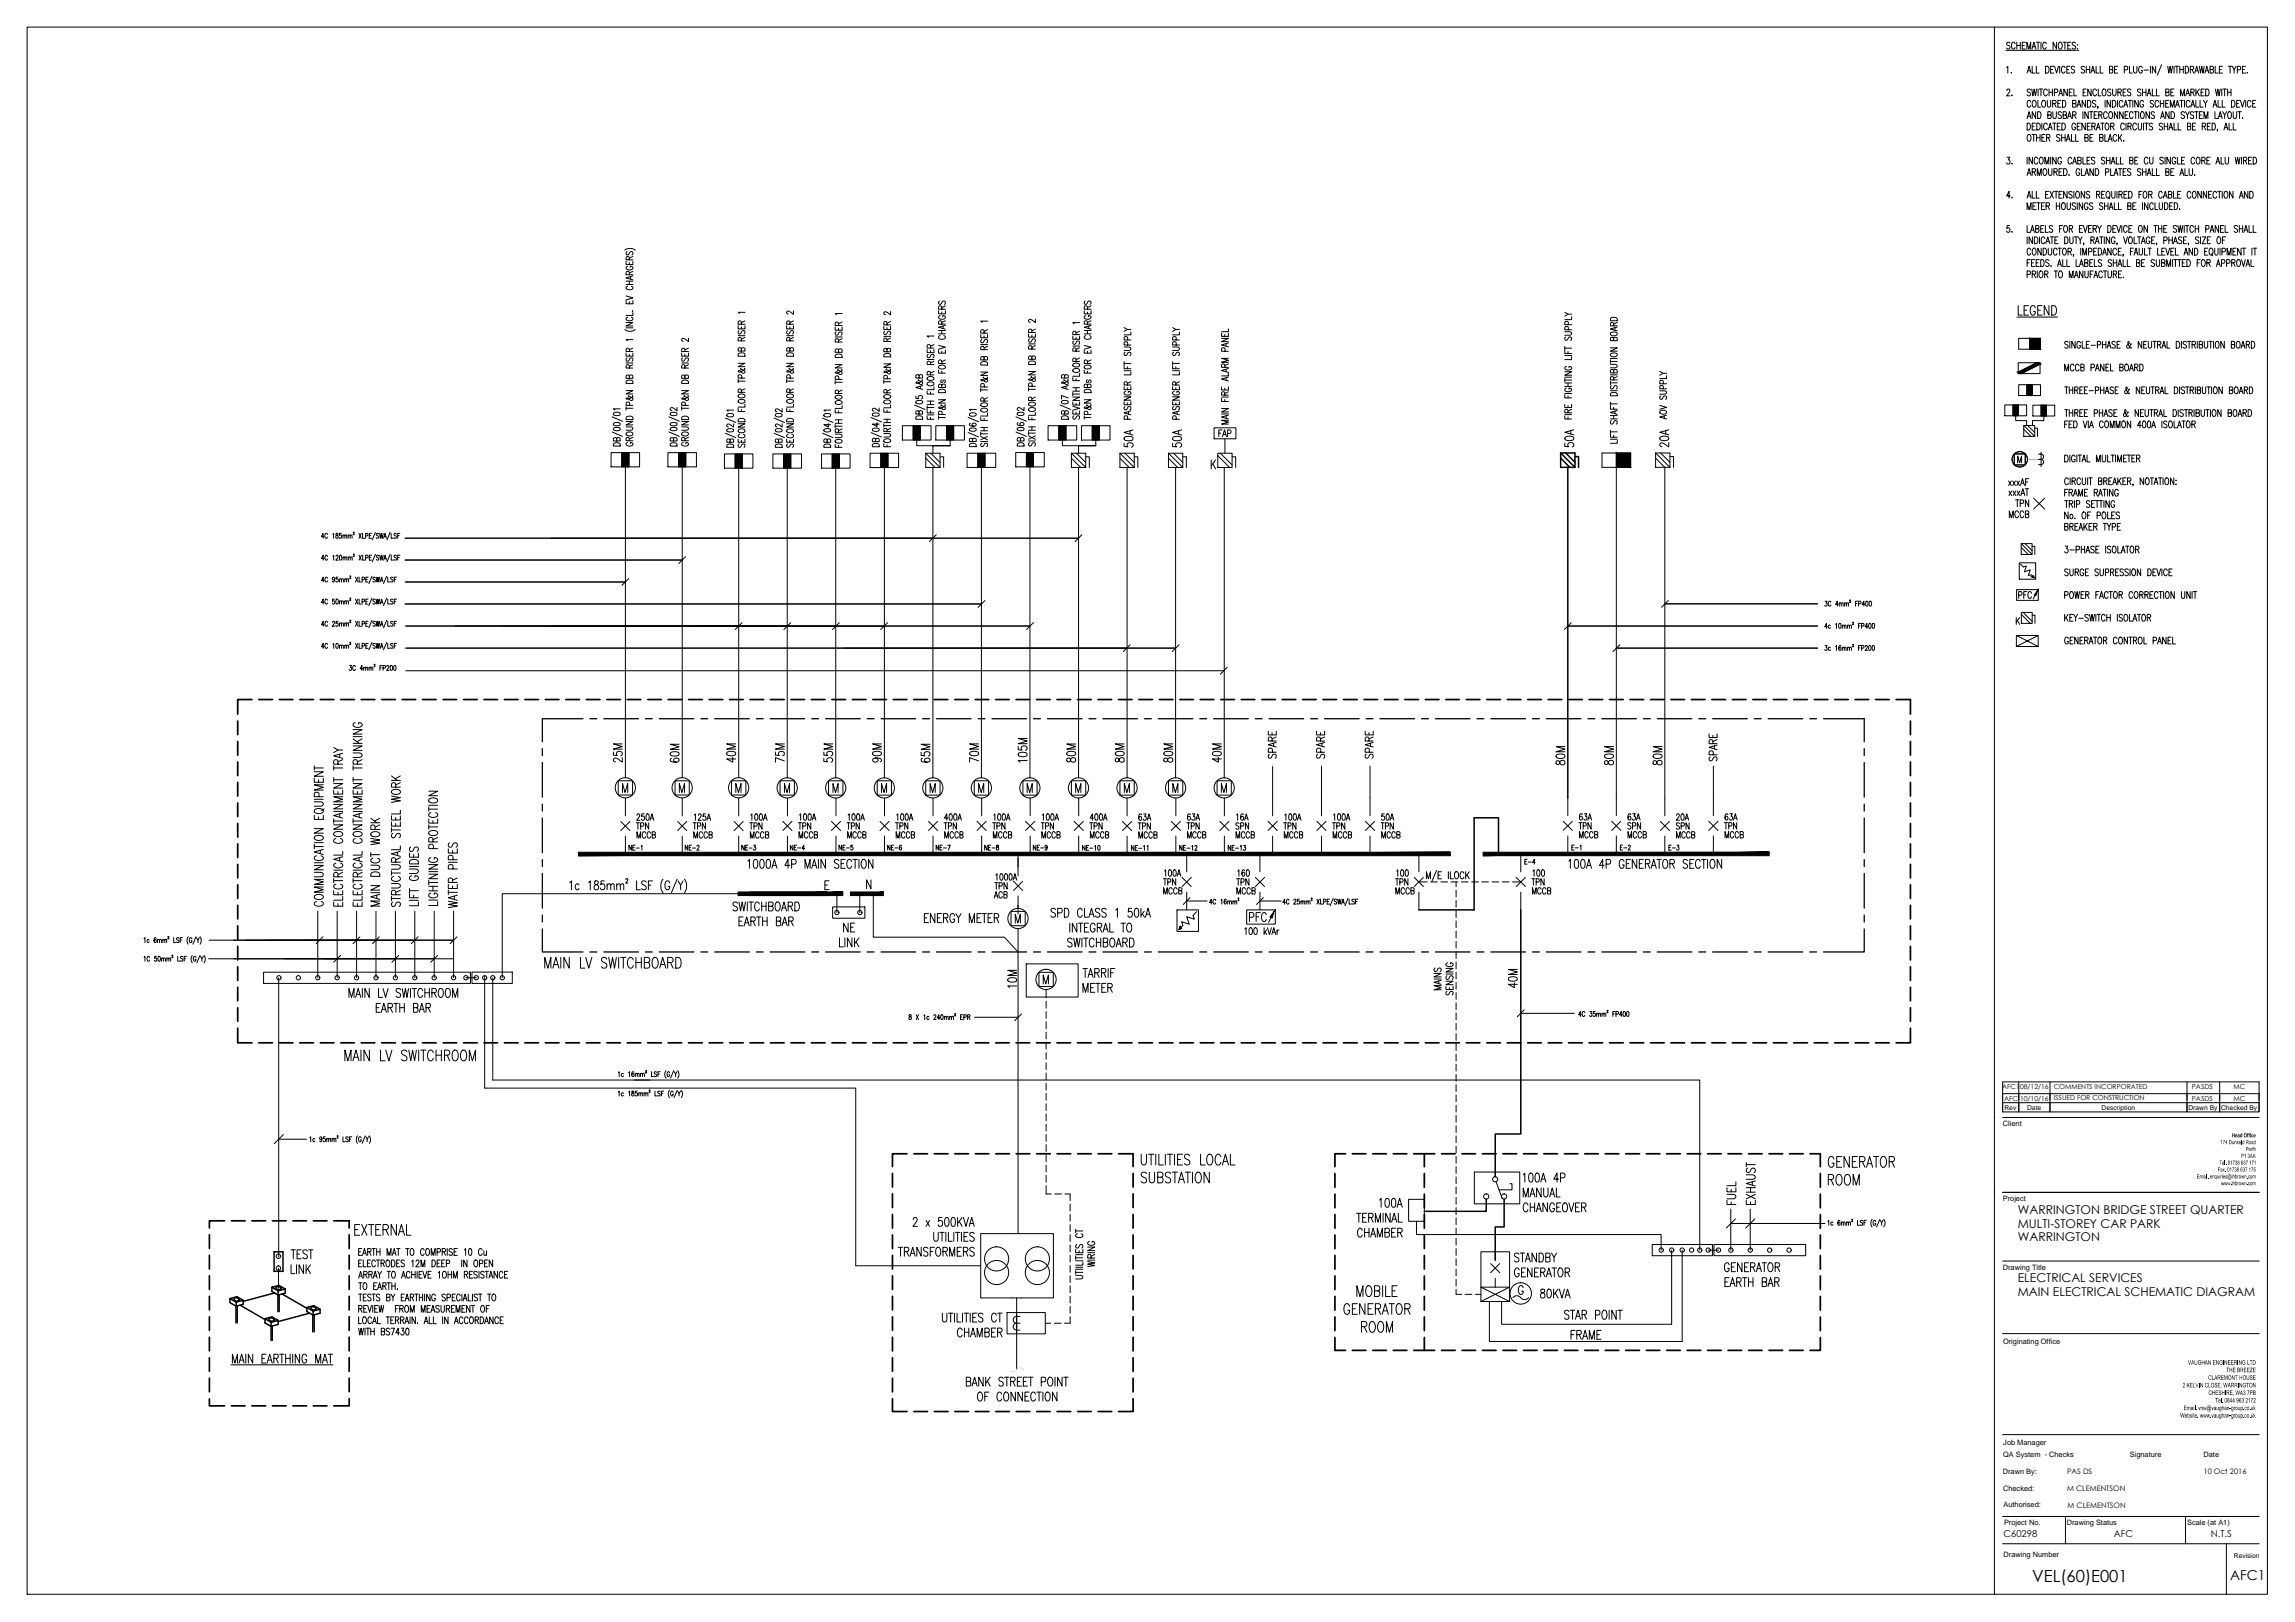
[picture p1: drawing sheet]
<svg xmlns="http://www.w3.org/2000/svg" width="841mm" height="594mm" viewBox="0 0 841 594" stroke-linecap="round" stroke-linejoin="round" font-family="sans-serif">
<defs><g id="words">
<text font-size="6.1" x="744.7" y="579.3">VEL(60)E001</text>
<text font-size="5" x="817.2" y="578.8">AFC1</text>
<g font-size="4.4">
<text x="739.4" y="444.5">WARRINGTON BRIDGE STREET QUARTER</text>
<text x="739.4" y="449.6">MULTI-STOREY CAR PARK</text>
<text x="739.4" y="454.7">WARRINGTON</text>
<text x="739.4" y="469.7">ELECTRICAL SERVICES</text>
<text x="739.4" y="474.7">MAIN ELECTRICAL SCHEMATIC DIAGRAM</text>
</g>
<g font-size="3.5">
<text x="734.2" y="563">C60298</text>
<text x="774.7" y="563">AFC</text>
<text x="810.2" y="563">N.T.S</text>
</g>
<g font-size="2.8">
<text x="757.5" y="540">PAS DS</text>
<text x="807.5" y="540">10 Oct 2016</text>
<text x="757.5" y="546.2">M CLEMENTSON</text>
<text x="757.7" y="552.3">M CLEMENTSON</text>
</g>
<g font-size="2.7">
<text x="734" y="412.5">Client</text>
<text x="734" y="439.9">Project</text>
<text x="734" y="465">Drawing Title</text>
<text x="734" y="492.1">Originating Office</text>
<text x="734.1" y="533.7">QA System - Checks</text>
<text x="734.1" y="529.1">Job Manager</text>
<text x="780.5" y="533.7">Signature</text>
<text x="807.5" y="533.7">Date</text>
<text x="734" y="539.8">Drawn By:</text>
<text x="734" y="546">Checked:</text>
<text x="734.2" y="552.1">Authorised:</text>
<text x="734.4" y="558.4">Project No.</text>
<text x="757.4" y="558.4">Drawing Status</text>
<text x="801.5" y="558.4">Scale (at A1)</text>
<text x="734.3" y="570.4">Drawing Number</text>
</g>
<g font-size="2.5">
<text x="733.7" y="398.8">AFC1</text>
<text x="740.3" y="398.8">08/12/16</text>
<text x="752.6" y="398.8">COMMENTS INCORPORATED</text>
<text x="803.3" y="398.8">PASDS</text>
<text x="818.5" y="398.8">MC</text>
<text x="734.4" y="403.1">AFC</text>
<text x="734.6" y="406.4">Rev</text>
<text x="740.3" y="403.1">10/10/16</text>
<text x="742.9" y="406.4">Date</text>
<text x="752.6" y="403.1">ISSUED FOR CONSTRUCTION</text>
<text x="770.2" y="406.4">Description</text>
<text x="802" y="406.4">Drawn By</text>
<text x="803.3" y="403.1">PASDS</text>
<text x="813.9" y="406.4">Checked By</text>
<text x="818.5" y="403.1">MC</text>
<text x="818.6" y="570.5">Revision</text>
</g>
</g></defs>
<g fill="none" stroke="#000" stroke-width=".37">
<path d="M9.9 9.9h821v574h-821zM730.9 9.9v574M735.1 18.4h26.7M736.6 15.8l-.4-.3-.8 .3 .1 .6 1 .6a.62 .62 0 0 1-.3 1l-.8-.4M738.4 16.1a.68 .68 0 0 0-.8-.6 .68 .68 0 0 0-.5 .9v.6a.69 .69 0 0 0 .5 .9 .69 .69 0 0 0 .8-.5M739.1 15.5v2.5M739.1 16.7h1.3M740.4 15.5v2.5M741.1 16.7h.7M742.2 15.5h-1.1v2.5h1.1M742.8 18v-2.5l.7 2.5 .7-2.5v2.5M744.6 18l.7-2.5 .8 2.5"/>
<path d="M744.9 17.1h.9M746.2 15.5h1.3M746.9 15.5v2.5M747.9 15.5v2.5M749.9 16.1a.68 .68 0 0 0-.9-.6 .68 .68 0 0 0-.4 .9v.6a.69 .69 0 0 0 .4 .9 .69 .69 0 0 0 .9-.5M753.6 15.5v2.5l-1.2-2.5v2.5M754.6 15.6l.2-.1a1.29 1.29 0 0 1 1 1.2 1.29 1.29 0 0 1-1 1.3 1.85 1.85 0 0 1-.2-2.4zM756.1 15.5h1.2M756.7 15.5v2.5M757.8 16.7h.7M758.9 15.5h-1.1v2.5h1.1M760.6 15.8l-.4-.3-.8 .3 .1 .6 .8 .4a.66 .66 0 0 1 .1 1.1 .66 .66 0 0 1-1-.3"/>
<path d="M761.3 16.3v.2zM761.3 17.7v.3zM735.4 24.7l.4-.4v2.5M735.4 33.2l.2-.5a.67 .67 0 0 1 .9 .3 .67 .67 0 0 1-.3 .9l-.8 1.2h1.2M737.1 26.5v.3zM737.3 34.9v.2zM742.9 26.8l.7-2.5 .7 2.5M743.1 25.9h.9M744.1 32.9l-.4-.3-.8 .3 .1 .6 .7 .4a.66 .66 0 0 1 .2 1.1 .66 .66 0 0 1-1-.3M744.2 37.4a.68 .68 0 0 0-.9-.6 .68 .68 0 0 0-.4 .9v.6a.68 .68 0 0 0 .4 .9 .68 .68 0 0 0 .9-.5M744.5 32.6l.5 2.5 .4-2.5 .5 2.5 .4-2.5M744.7 24.3v2.5h1.1"/>
<path d="M744.9 37.1l.4-.3a1.3 1.3 0 0 1 .9 1.2 1.3 1.3 0 0 1-.9 1.3l-.6-1zM746.2 24.3v2.5h1.1M746.8 36.8v2.5h1M746.9 32.6v2.5M747.3 32.6h1.3M747.9 32.6v2.5M748.6 36.9l.1-.1a1.3 1.3 0 0 1 1 1.2 1.3 1.3 0 0 1-1 1.3 1.67 1.67 0 0 1-.1-2.4zM749.6 24.3a1.25 1.25 0 0 1 1.3 1.2 1.25 1.25 0 0 1-1.3 1.3zM750.3 33.2a.7 .7 0 0 0-.9-.6 .7 .7 0 0 0-.5 .9v.6a.71 .71 0 0 0 .5 1 .71 .71 0 0 0 .9-.6M750.3 36.8v1.7l.5 .8 .6-.4 .1-2.1M750.9 32.6v2.5M750.9 33.8h1.2"/>
<path d="M751.5 25.5h.7M752.1 32.6v2.5M752.2 37.9l1.1-.1v-.9l-1.1-.1v2.5M752.7 24.3h-1.2v2.5h1.2M752.8 33.9l1.1-.1 .2-.4-.2-.7-1.1-.1v2.5M752.8 37.9l.7 1.4M752.9 24.3l.7 2.5 .8-2.5M754.1 37.9h.7M754.5 35.1l.7-2.5 .7 2.5M754.7 34.3h.9M754.8 24.3v2.5M755.3 36.8h-1.2v2.5h1.2"/>
<path d="M755.8 36.8a1.34 1.34 0 0 1 1.3 .8 1.34 1.34 0 0 1-.4 1.5l-.9 .2zM756.8 24.9a.7 .7 0 0 0-.9-.6 .7 .7 0 0 0-.5 .9v.6a.71 .71 0 0 0 .5 .9 .71 .71 0 0 0 .9-.5M757.4 25.5h.7M757.6 32.6v2.5l-1.3-2.5v2.5M758.3 33.8h.7M758.6 24.3h-1.2v2.5h1.2M759.4 32.6h-1.1v2.5h1.1M759.5 37.9l1.1-.1v-.9l-1.1-.1v2.5l1.2-.3 .1-.6-.5-.5M760 32.6v2.5h1.1M760.3 24.6l-.5-.3-.8 .3 .2 .6 1 .6a.62 .62 0 0 1-.4 1l-.8-.4M761.1 39.3l.8-2.5 .7 2.5M761.4 38.4h.9"/>
<path d="M763.4 33.8h.7M763.9 24.6l-.4-.3-.8 .3 .1 .6 .8 .4a.66 .66 0 0 1 .1 1.1 .66 .66 0 0 1-1-.3M764.3 36.8v2.5l-1.3-2.5v2.5M764.5 32.6h-1.1v2.5h1.1M764.5 25.5h1.3M764.5 24.3v2.5M765 36.8a1.34 1.34 0 0 1 1.3 .8 1.34 1.34 0 0 1-.4 1.5l-.9 .2zM765.8 24.3v2.5M766.2 26.8l.7-2.5 .8 2.5M766.3 32.6v2.5l-1.2-2.5v2.5M766.5 25.9h.9M768 37.1l-.4-.3-.8 .3 .1 .5 .8 .5a.67 .67 0 0 1 .2 1.1 .67 .67 0 0 1-1.1-.3"/>
<path d="M768.1 24.3v2.5h1.1M768.3 33.2a.7 .7 0 0 0-.9-.6 .7 .7 0 0 0-.5 .9v.6a.71 .71 0 0 0 .5 1 .71 .71 0 0 0 .9-.6M768.8 39.1h-.2h.2l-.2 .6M768.9 32.6v2.5h1.1M769.6 24.3v2.5h1.1M770.7 32.7l.2-.1a1.38 1.38 0 0 1 .5 2.4l-.2 .1a1.42 1.42 0 0 1-.5-2.4zM771.4 36.8v2.5M773 25.5l1.1-.2 .1-.8-1.2-.2v2.5l1.2-.3 .1-.6-.5-.4M773.4 36.8v2.5l-1.3-2.5v2.5M773.5 32.9l-.4-.3-.8 .3 .2 .6 .7 .4a.66 .66 0 0 1 .2 1.1 .66 .66 0 0 1-1.1-.3M774.1 36.8a1.25 1.25 0 0 1 1.3 1.2 1.25 1.25 0 0 1-1.3 1.3zM774.2 32.6v1.8l.5 .7 .7-.4v-2.1"/>
<path d="M774.9 25.5h.7M776 36.8v2.5M776 24.3h-1.1v2.5h1.1M776.1 33.8l1.1-.1v-1l-1.1-.1v2.5M776.8 33.8l.6 1.3M777.9 37.4a.7 .7 0 0 0-.8-.6 .7 .7 0 0 0-.5 .9v.6a.7 .7 0 0 0 .5 .9 .7 .7 0 0 0 .8-.5M778 33.8h.7M778.3 39.3l.7-2.5 .7 2.5M778.5 25.6l1.1-.1v-1.1l-1.1-.1v2.5M778.5 38.4h1M779.2 32.6h-1.2v2.5h1.2M779.9 36.8h1.3"/>
<path d="M780.4 24.3v2.5h1M780.5 36.8v2.5M780.9 32.9l-.5-.3-.8 .3 .2 .6 .7 .4a.66 .66 0 0 1 .2 1.1 .66 .66 0 0 1-1.1-.3M781.6 36.8v2.5M781.8 24.3v1.7l.6 .8 .6-.4 .1-2.1M783.6 36.8v2.5l-1.3-2.5v2.5M784.5 32.9l-.4-.3-.8 .3 .1 .6 .8 .4a.67 .67 0 0 1 .2 1.1 .67 .67 0 0 1-1.1-.3M785.1 24.9a.68 .68 0 0 0-.9-.6 .68 .68 0 0 0-.5 .9v.6a.71 .71 0 0 0 .7 1 .71 .71 0 0 0 .7-1h-.5M785.1 33.8h1.3M785.1 32.6v2.5M785.5 37.4a.7 .7 0 0 0-.8-.6 .7 .7 0 0 0-.5 .9v.6a.71 .71 0 0 0 .6 1 .71 .71 0 0 0 .7-1h-.4M785.7 25.7h1.6"/>
<path d="M786.4 32.6v2.5M786.9 35.1l.7-2.5 .7 2.5M787.1 34.3h.9M788 24.3v2.5M788.7 32.6v2.5h1.1M789.2 37.1l-.5-.3-.8 .3 .1 .5 1 .6 .2 .7-.5 .4-.8-.4M790 24.3v2.5l-1.3-2.5v2.5M790.3 32.6v2.5h1M791.1 37.4a.7 .7 0 0 0-.9-.6 .7 .7 0 0 0-.5 .9v.6a.7 .7 0 0 0 .5 .9 .7 .7 0 0 0 .9-.5M791.7 36.8v2.5M791.7 37.9h1.2M792.1 23.8l-1.6 3.8"/>
<path d="M792.9 36.8v2.5M793.7 33.8l1-.1v-1l-1-.1v2.5l1.1-.2 .1-.6-.4-.5M793.7 37.9h.7M794.4 24.3l.4 2.5 .5-2.5 .4 2.5 .4-2.5M794.8 36.8h-1.1v2.5h1.1M795.3 39.3v-2.5l.8 2.5 .7-2.5v2.5M795.5 33.8h.7M796.7 32.6h-1.2v2.5h1.2M796.7 24.3v2.5M797.1 24.3h1.3M797.2 39.3l.7-2.5 .7 2.5M797.5 38.4h.9"/>
<path d="M797.8 24.3v2.5M798.8 25.5h1.3M798.8 24.3v2.5M798.8 36.8h1.3M799.1 35.1v-2.5l.7 2.5 .7-2.5v2.5M799.5 36.8v2.5M800.1 24.3v2.5M800.5 36.8v2.5M800.8 24.3a1.34 1.34 0 0 1 1.3 .8 1.34 1.34 0 0 1-.4 1.5l-.9 .2zM801 35.1l.7-2.5 .7 2.5M801.2 34.3h.9M802.5 37.4a.7 .7 0 0 0-.9-.6 .7 .7 0 0 0-.5 .9v.6a.7 .7 0 0 0 .5 .9 .7 .7 0 0 0 .9-.5"/>
<path d="M802.7 25.5l1-.2 .1-.8-1.1-.2v2.5M802.8 33.8l1.1-.1 .2-.4-.2-.6-1.1-.1v2.5M802.8 39.3l.8-2.5 .7 2.5M803.1 38.4h.9M803.3 25.5l.6 1.3M803.5 33.8l.6 1.3M804.3 26.8l.7-2.5 .7 2.5M804.5 25.9h.9M804.7 36.8v2.5h1.1M804.7 32.6v2.5M805.2 33.7l.8 1.4M806 24.3l.4 2.5 .5-2.5 .4 2.5 .4-2.5"/>
<path d="M806 32.6l-1.3 1.7M806.2 36.8v2.5h1.1M806.6 33.8h.7M807.5 36.8l.7 1.1v1.4M807.7 32.6h-1.1v2.5h1.1M808 26.8l.7-2.5 .7 2.5M808.3 32.6a1.34 1.34 0 0 1 1.3 .9 1.34 1.34 0 0 1-.4 1.5l-.9 .1zM808.3 25.9h.9M808.9 36.8l-.7 1.1M809.9 25.5l1.1-.2 .1-.8-1.2-.2v2.5l1.2-.3v-.6l-.4-.4M811 39.3l.7-2.5 .7 2.5M811.2 38.4h.9"/>
<path d="M811.8 24.3v2.5h1M811.9 32.6l.4 2.5 .4-2.5 .5 2.5 .4-2.5M812.8 36.8v2.5h1.1M813.3 25.5h.7M814.2 32.6v2.5M814.4 36.8v2.5h1M814.4 24.3h-1.1v2.5h1.1M814.6 32.6h1.3M815.2 32.6v2.5M816.3 33.8h1.3M816.3 32.6v2.5M816.6 24.3h1.2"/>
<path d="M817.2 24.3v2.5M817.6 32.6v2.5M817.7 36.8a1.25 1.25 0 0 1 1.3 1.2 1.25 1.25 0 0 1-1.3 1.3zM818 24.3l.7 1.2v1.3M819.4 24.3l-.7 1.2M819.6 37.9h.7M819.9 25.6l1.1-.1v-1.1l-1.1-.1v2.5M820.8 36.8h-1.2v2.5h1.2M821 36.8l.8 2.5 .7-2.5M821.8 25.5h.7M822.9 24.3h-1.1v2.5h1.1M822.9 36.8v2.5"/>
<path d="M823.5 26.5v.3zM824.9 37.4a.7 .7 0 0 0-.9-.6 .7 .7 0 0 0-.5 .9v.6a.7 .7 0 0 0 .5 .9 .7 .7 0 0 0 .9-.5M825.5 37.9h.7M826.7 36.8h-1.2v2.5h1.2M735.5 57.6h1l-.5 1a.71 .71 0 0 1 .6 1 .71 .71 0 0 1-1.2 0M737.3 59.9h.1M742.9 43.4l.7-2.5 .7 2.5M742.9 45.1a1.34 1.34 0 0 1 1.2 .9 1.34 1.34 0 0 1-.4 1.5l-.8 .1zM742.9 57.6v2.5M743.1 42.6h.9M743.2 49.4l.2-.2a1.29 1.29 0 0 1 .9 1.3 1.29 1.29 0 0 1-.9 1.2 1.78 1.78 0 0 1-.2-2.3zM744.6 49.2h1.3"/>
<path d="M744.7 46.3h.7M744.8 57.6v2.5l-1.2-2.5v2.5M745.3 49.2v2.5M745.9 45.1h-1.2v2.5h1.2M746 40.9v2.5l-1.3-2.5v2.5M746.3 49.2v2.5M746.3 50.4h1.3M746.4 45.1a1.25 1.25 0 0 1 1.3 1.2 1.25 1.25 0 0 1-1.3 1.3zM746.7 40.9a1.36 1.36 0 0 1 1.3 .9 1.36 1.36 0 0 1-.4 1.5l-.9 .1zM746.8 58.2a.71 .71 0 0 0-.9-.6 .71 .71 0 0 0-.5 1v.6a.7 .7 0 0 0 .5 .9 .7 .7 0 0 0 .9-.6M747.6 49.2v2.5M747.7 57.7l.1-.1a1.31 1.31 0 0 1 1 1.2 1.31 1.31 0 0 1-1 1.3 1.67 1.67 0 0 1-.1-2.4z"/>
<path d="M748.3 45.1v2.5M748.3 50.4h.7M749.5 49.2h-1.2v2.5h1.2M750 50.4l1.1-.1v-.9l-1.1-.2v2.5M750.3 45.7a.7 .7 0 0 0-.9-.6 .7 .7 0 0 0-.5 .9v.6a.71 .71 0 0 0 .5 1 .71 .71 0 0 0 .9-.6M750.4 42.1l1.1-.1 .1-.8-1.2-.3v2.5l1.2-.2v-.9l-.4-.2M750.6 47.6l.7-2.5 .7 2.5M750.6 50.4l.6 1.3M750.9 46.8h.9M751.5 57.6v2.5M752.2 45.1h1.3M752.3 40.9v1.8l.5 .7 .7-.3 .1-2.2"/>
<path d="M752.8 45.1v2.5M753.5 57.6v2.5l-1.3-2.5v2.5M753.9 46.3h.7M754.9 49.6a.64 .64 0 0 0-.9-.4 .64 .64 0 0 0-.2 1l.7 .4a.67 .67 0 0 1 .2 1.1 .67 .67 0 0 1-1.1-.3M755.1 45.1h-1.2v2.5h1.2M755.4 41.3l-.4-.4-.8 .4 .2 .6 .9 .6v.8l-.7 .1-.4-.3M755.4 58.2a.69 .69 0 0 0-.9-.6 .69 .69 0 0 0-.4 1v.6a.7 .7 0 0 0 .7 .9 .7 .7 0 0 0 .6-.9h-.4M755.5 50.4h1.3M755.5 49.2v2.5M755.6 45.1a1.34 1.34 0 0 1 1.3 .8 1.34 1.34 0 0 1-.4 1.6l-.9 .1zM756.1 42.1l1-.1v-1l-1-.1v2.5l1.1-.2 .1-.6-.4-.5M756.8 49.2v2.5"/>
<path d="M757.2 51.7l.7-2.5 .7 2.5M757.5 50.9h.9M757.7 43.4l.7-2.5 .7 2.5M757.9 42.6h.9M759.1 49.2v2.5h1.1M759.2 58.2a.71 .71 0 0 0-.9-.6 .71 .71 0 0 0-.5 1v.6a.7 .7 0 0 0 .5 .9 .7 .7 0 0 0 .9-.6M759.5 42.1l1.1-.1v-1l-1.1-.1v2.5M759.8 59.2h.9M760.2 42.1l.6 1.3M760.6 45.7a.7 .7 0 0 0-.8-.6 .7 .7 0 0 0-.5 .9v.6a.73 .73 0 0 0 .7 1 .73 .73 0 0 0 .6-1h-.4M760.6 49.2v2.5h1.1M761.2 46.3h.7"/>
<path d="M761.4 58.8l1.1-.2v-.9l-1.1-.1v2.5l1.2-.2 .1-.7-.5-.4M762.4 45.1h-1.2v2.5h1.2M763.3 57.6v2.5h1.1M763.3 40.9v2.5M764 50.4l1.1-.1v-.9l-1.1-.2v2.5l1.2-.2v-.6l-.4-.5M764.2 45.1v2.5l-1.3-2.5v2.5M764.8 58.8h.7M764.9 46.3h.7M765.2 40.9v2.5l-1.2-2.5v2.5M765.7 40.9h1.2M765.9 50.4h.7M766 57.6h-1.2v2.5h1.2"/>
<path d="M766 45.1h-1.1v2.5h1.1M766.3 40.9v2.5M766.6 46.3l1.1-.1v-.9l-1.1-.2v2.5M767 49.2h-1.1v2.5h1.1M767.2 46.3l.6 1.3M767.4 42.1h.7M767.7 58l-.5-.4-.6 .1-.1 .7 1 .6 .2 .7-.5 .4-.8-.4M768.2 47.6l.7-2.5 .7 2.5M768.5 46.8h.9M768.5 40.9h-1.1v2.5h1.1M769.1 42.1l1.1-.1v-1l-1.1-.1v2.5M769.4 50.4l1.1-.1v-.9l-1.1-.2v2.5l1.2-.2v-.8l-.4-.3"/>
<path d="M769.7 42.1l.6 1.3M769.8 45.1h1.2M770.5 45.1v2.5M771.3 49.2v2.5h1.1M771.3 58a.64 .64 0 0 0-.9-.4 .64 .64 0 0 0-.2 1l.8 .3a.67 .67 0 0 1 .2 1.1 .67 .67 0 0 1-1.1-.3M771.8 45.2l.1-.1a1.3 1.3 0 0 1 1 1.2 1.3 1.3 0 0 1-1 1.3 1.8 1.8 0 0 1-.1-2.4zM771.9 58.8h1.3M771.9 57.6v2.5M772.2 41.5a.71 .71 0 0 0-.9-.6 .71 .71 0 0 0-.4 1v.6a.7 .7 0 0 0 .5 .9 .7 .7 0 0 0 .8-.6M772.6 51.7l.7-2.5 .7 2.5M772.8 50.9h1M773.1 41l.2-.1a1.42 1.42 0 0 1 .3 2.5 1.36 1.36 0 0 1-1-1 1.36 1.36 0 0 1 .5-1.4z"/>
<path d="M773.2 57.6v2.5M773.5 46.3l1.1-.1v-.9l-1.1-.2v2.5M773.9 59.2h.9M774.1 46.3l.6 1.3M775.5 57.6v2.5h1.1M775.7 49.8a.71 .71 0 0 0-.9-.5 .71 .71 0 0 0-.5 .9v.6a.7 .7 0 0 0 .5 .9 .7 .7 0 0 0 .9-.5M776 40.9v2.5l-1.2-2.5v2.5M776.3 49.2v2.5M776.8 50.3l.8 1.4M777.1 57.6v2.5h1M777.6 49.2l-1.3 1.7M778 40.9v2.5l-1.2-2.5v2.5"/>
<path d="M778.3 51.5h.1M778.5 45.7a.68 .68 0 0 0-.9-.6 .68 .68 0 0 0-.5 .9v.6a.69 .69 0 0 0 .5 1 .69 .69 0 0 0 .9-.6M778.7 42.1h.8M779.1 45.1v2.5M779.8 46.3l1.1-.1 .1-.9-1.2-.2v2.5M779.9 40.9h-1.2v2.5h1.2M780.4 58.8l1.2-.2-.1-.9-1.1-.1v2.5l1.2-.2 .1-.7-.5-.4M780.4 46.3l.6 1.3M781.7 41.5a.69 .69 0 0 0-.9-.6 .69 .69 0 0 0-.4 1v.6a.68 .68 0 0 0 .4 .9 .68 .68 0 0 0 .9-.6M782.1 40.9h1.2M782.3 58.8h.7M782.6 40.9v2.5"/>
<path d="M782.9 45.7a.7 .7 0 0 0-.8-.6 .7 .7 0 0 0-.5 .9v.6a.71 .71 0 0 0 .4 1 .71 .71 0 0 0 .9-.6M783.4 57.6h-1.1v2.5h1.1M783.6 45.1v1.8l.5 .7 .6-.4 .1-2.1M783.7 40.9v2.5M784.7 41l.2-.1a1.45 1.45 0 0 1 .4 2.5 1.38 1.38 0 0 1-.6-2.4zM785.5 45.1v2.5M785.9 45.1h1.3M786.6 45.1v2.5M787.1 58.2a.71 .71 0 0 0-.9-.6 .71 .71 0 0 0-.4 1v.6a.7 .7 0 0 0 .5 .9 .7 .7 0 0 0 .8-.6M787.7 40.9v2.5l-1.3-2.5v2.5M787.8 57.6v1.8l.5 .7 .6-.4 .1-2.1M788.8 45.4l-.4-.3-.8 .3 .2 .6 .7 .4a.67 .67 0 0 1 .1 1.1 .67 .67 0 0 1-1-.3"/>
<path d="M789.5 41.3a.62 .62 0 0 0-.9-.3 .62 .62 0 0 0 .1 1l.5 .2a.67 .67 0 0 1 .2 1.1 .67 .67 0 0 1-1.1-.2M791.8 43.4l.7-2.5 .7 2.5M792 42.6h.9M792.5 45.4l-.5-.3-.8 .3 .2 .6 1 .6a.62 .62 0 0 1-.4 1l-.8-.4M792.8 58a.64 .64 0 0 0-1-.4 .64 .64 0 0 0-.1 1l.7 .3a.67 .67 0 0 1 .2 1.1 .67 .67 0 0 1-1.1-.3M793.1 46.3h1.3M793.1 45.1v2.5M793.4 57.6v2.5M794.4 45.1v2.5M794.8 47.6l.7-2.5 .7 2.5M794.9 40.9v2.5l-1.2-2.5v2.5M795.1 46.8h.9"/>
<path d="M795.3 57.6v2.5l-1.2-2.5v2.5M795.6 40.9a1.33 1.33 0 0 1 1.3 1 1.33 1.33 0 0 1-.7 1.5h-.6zM796.7 45.1v2.5h1.1M797.3 58.2a.69 .69 0 0 0-.9-.6 .69 .69 0 0 0-.4 1v.6a.7 .7 0 0 0 .6 .9 .7 .7 0 0 0 .7-.9h-.4M797.9 57.6v2.5h1.1M798.2 45.1v2.5h1.1M799.5 58.8h.7M800.5 41.3l-.4-.4-.8 .4 .2 .6 .9 .6-.1 .8-.6 .1-.4-.3M800.6 57.6h-1.1v2.5h1.1M800.9 40.9l.7 1.2v1.3M801.6 46.3l1.1-.1 .1-.9-1.2-.2v2.5l1.2-.3v-.5l-.4-.5M802.3 40.9l-.7 1.2"/>
<path d="M803.5 46.3h.7M803.9 41.3l-.4-.4-.7 .1v.8l.9 .5 .2 .8-.4 .3-.8-.3M804.3 58.2a.71 .71 0 0 0-.9-.6 .71 .71 0 0 0-.5 1v.6a.7 .7 0 0 0 .5 .9 .7 .7 0 0 0 .9-.6M804.3 40.9h1.2M804.6 45.1h-1.1v2.5h1.1M804.9 40.9v2.5M805.2 57.7l.1-.1a1.31 1.31 0 0 1 1 1.2 1.31 1.31 0 0 1-1 1.3 1.67 1.67 0 0 1-.1-2.4zM806 42.1h.7M806.9 58.8l1-.2 .2-.3-.2-.6-1-.1v2.5M807 46.3l1.1-.1 .1-.9-1.2-.2v2.5M807.1 40.9h-1.1v2.5h1.1M807.5 58.8l.6 1.3"/>
<path d="M807.7 43.4v-2.5l.7 2.5 .7-2.5v2.5M807.7 46.3l.6 1.3M808.7 58.8h.7M808.9 46.3h.7M809.9 57.6h-1.2v2.5h1.2M810.1 45.1h-1.2v2.5h1.2M810.6 45.1a1.34 1.34 0 0 1 1.3 .9 1.34 1.34 0 0 1-.4 1.5l-.9 .1zM811.7 40.9v2.5h1M812.3 59.2h.9M812.7 47.5l-.2 .6M812.9 43.4l.7-2.5 .8 2.5M813.2 42.6h.9"/>
<path d="M813.9 57.6v2.5h1.1M814.5 40.9l.7 1.2v1.3M815 47.6l.7-2.5 .7 2.5M815.2 46.8h.9M815.4 57.6v1.8l.6 .7 .6-.4 .1-2.1M816 40.9l-.8 1.2M816.7 41l.1-.1a1.45 1.45 0 0 1 .4 2.5 1.38 1.38 0 0 1-.5-2.4zM816.8 45.1v2.5h1.1M818.4 40.9v1.8l.5 .7 .4-.1 .3-.6v-1.8M818.4 45.1v2.5h1M819.1 57.6l.4 2.5 .5-2.5 .4 2.5 .5-2.5M820.1 40.9h1.2"/>
<path d="M820.7 40.9v2.5M821.4 57.6v2.5M821.8 43.2v.2zM822.1 58.8l1.1-.2v-.9l-1.1-.1v2.5M822.7 58.8l.7 1.3M824 58.8h.7M825.1 57.6h-1.1v2.5h1.1M825.7 57.6a1.25 1.25 0 0 1 1.3 1.2 1.25 1.25 0 0 1-1.3 1.3zM736.7 71.8h-1.3l.8-1.7v2.5M737.3 72.4v.2zM742.9 64.3l.7-2.5 .7 2.5M742.9 72.6l.7-2.5 .7 2.5"/>
<path d="M742.9 76.8v-2.5l.7 2.5 .7-2.5v2.5M743.1 63.4h.9M743.1 71.8h.9M744.7 63l1.1-.2 .1-.8-1.2-.2v2.5M744.7 70.1v2.5h1.1M745 75.5h.7M745.3 63l.7 1.3M746.2 74.3h-1.2v2.5h1.2M746.2 70.1v2.5h1.1M746.4 74.3h1.3M746.6 64.3v-2.5l.7 2.5 .7-2.5v2.5M747 74.3v2.5"/>
<path d="M748.1 75.5h.7M749 61.9l.2-.1a1.3 1.3 0 0 1 .9 1.2 1.3 1.3 0 0 1-.9 1.3 1.79 1.79 0 0 1-.2-2.4zM749.3 74.3h-1.2v2.5h1.2M749.4 60.1v-2.5l.7 2.5 .7-2.5v2.5M749.6 71.3h.7M749.8 75.5l1.1-.2 .1-.8-1.2-.2v2.5M750.4 75.5l.7 1.3M750.7 61.8v1.8l.5 .7 .7-.4 .1-2.1M750.8 70.1h-1.2v2.5h1.2M751.2 70.1l1.3 2.5M752.5 70.1l-1.3 2.5M752.7 63l1-.2v-.9l-1-.1v2.5"/>
<path d="M752.8 70.1h1.3M753.3 63l.6 1.3M753.5 70.1v2.5M753.6 75.5h1.2M753.6 74.3v2.5M754.5 63h.8M754.5 71.3h.8M754.8 74.3v2.5M755.6 74.6l.4-.3a1.3 1.3 0 0 1 .9 1.2 1.3 1.3 0 0 1-.9 1.3l-.6-1zM755.7 61.8h-1.2v2.5h1.2M755.7 70.1h-1.2v2.5h1.2M756.2 61.8a1.32 1.32 0 0 1 1.3 .8 1.32 1.32 0 0 1-.4 1.5l-.9 .2z"/>
<path d="M757.5 70.1v2.5l-1.3-2.5v2.5M757.5 74.3v1.7l.5 .8 .6-.4 .1-2.1M758.1 64.1h.2zM759.4 70.5a.62 .62 0 0 0-1-.4 .62 .62 0 0 0 .1 1.1l.5 .2a.68 .68 0 0 1 .2 1.1 .68 .68 0 0 1-1.1-.3M759.5 60.1l.8-2.5 .7 2.5M760 70.1v2.5M760.6 74.6l-.4-.3-.8 .3 .1 .6 .8 .4a.66 .66 0 0 1 .1 1.1 .66 .66 0 0 1-1-.3M761 70.2l.1-.1a1.45 1.45 0 0 1 .4 2.5 1.38 1.38 0 0 1-.5-2.4zM761.2 74.3v2.5M762.1 62.4a.68 .68 0 0 0-.8-.6 .68 .68 0 0 0-.5 .9v.6a.71 .71 0 0 0 .7 1 .71 .71 0 0 0 .6-1h-.4M762.7 61.8v2.5h1.1M763.2 74.3v2.5l-1.3-2.5v2.5"/>
<path d="M763.9 70.1v2.5l-1.2-2.5v2.5M764 64.3l.7-2.5 .7 2.5M764.3 63.4h.9M765.2 74.9a.7 .7 0 0 0-.9-.6 .7 .7 0 0 0-.5 .9v.6a.73 .73 0 0 0 .7 1 .73 .73 0 0 0 .7-1h-.5M765.8 70.5a.62 .62 0 0 0-1-.4 .62 .62 0 0 0 .1 1.1l.5 .2a.67 .67 0 0 1 .2 1.1 .67 .67 0 0 1-1.1-.3M766.9 74.6l-.4-.3-.8 .3 .2 .6 1 .6a.62 .62 0 0 1-.4 1l-.8-.4M767.1 61.8v2.5l-1.2-2.5v2.5M767.8 61.8a1.32 1.32 0 0 1 1.3 .8 1.32 1.32 0 0 1-.4 1.5l-.9 .2zM768.3 71.3l1.1-.1v-1l-1.1-.1v2.5M768.9 71.3l.6 1.3M770.2 71.3h.7M770.6 74.6l-.4-.3-.8 .3 .1 .6 .7 .4a.66 .66 0 0 1 .2 1.1 .66 .66 0 0 1-1-.3"/>
<path d="M771.2 74.3v2.5M771.2 75.5h1.3M771.3 70.1h-1.1v2.5h1.1M771.6 63h1.1v-1.1l-1.1-.1v2.5M772.1 70.2l.2-.1a1.31 1.31 0 0 1 .9 1.2 1.31 1.31 0 0 1-.9 1.3 1.67 1.67 0 0 1-.2-2.4zM772.5 74.3v2.5M772.6 72.1l.5 .7M773 76.8l.6-2.5 .7 2.5M773.2 75.9h.9M773.5 61.8v2.5h1.1M773.6 60.1l.7-2.5 .8 2.5M773.8 70.1v1.8l.5 .7 .7-.4 .1-2.1"/>
<path d="M774.7 64.3l.7-2.5 .7 2.5M774.8 74.3v2.5h1.1M775 63.4h.9M775.8 70.1v2.5M776.3 74.3v2.5h1.1M776.3 61.8h1.3M776.5 71.3l1.1-.1v-1l-1.1-.1v2.5M776.9 61.8v2.5M777.1 71.3l.6 1.3M778 63h.7M778.4 71.3h.7M779.2 61.8h-1.2v2.5h1.2"/>
<path d="M779.6 70.1h-1.2v2.5h1.2M779.7 75.5l1.1-.2 .1-.8-1.2-.2v2.5l1.2-.3 .1-.6-.5-.4M780.1 70.1a1.33 1.33 0 0 1 1.2 1 1.33 1.33 0 0 1-.6 1.5h-.6zM780.9 62.1l-.5-.3-.8 .3 .2 .6 .7 .3a.66 .66 0 0 1 .2 1.1 .66 .66 0 0 1-1.1-.2M781.6 75.5h.7M782.8 74.3h-1.2v2.5h1.2M783.8 71.3h.7M784.5 62.1l-.4-.3-.8 .3 .1 .6 .8 .3a.67 .67 0 0 1 .2 1.2 .67 .67 0 0 1-1.1-.3M785 70.1h-1.2v2.5M785.1 61.8v2.5M785.1 74.3v2.5M785.1 63h1.3"/>
<path d="M785.7 70.2l.2-.1a1.45 1.45 0 0 1 .3 2.5 1.38 1.38 0 0 1-.5-2.4zM786.4 61.8v2.5M786.9 64.3l.7-2.5 .7 2.5M787.1 74.3v2.5l-1.2-2.5v2.5M787.1 63.4h.9M787.4 71.3l1.1-.1v-1l-1.1-.1v2.5M788 71.3l.7 1.3M788.7 61.8v2.5h1.1M789.1 74.9a.68 .68 0 0 0-.9-.6 .68 .68 0 0 0-.4 .9v.6a.69 .69 0 0 0 .4 .9 .69 .69 0 0 0 .9-.5M789.7 74.3v2.5h1.1M790.3 61.8v2.5h1M791.2 74.3v1.7l.6 .8 .6-.4 .1-2.1"/>
<path d="M792.4 70.7a.69 .69 0 0 0-.9-.6 .69 .69 0 0 0-.4 .9v.6a.68 .68 0 0 0 .4 1 .68 .68 0 0 0 .9-.6M792.8 72.6l.7-2.5 .7 2.5M793 71.8h.9M793.2 74.3a1.25 1.25 0 0 1 1.3 1.2 1.25 1.25 0 0 1-1.3 1.3zM793.7 63l1-.2v-.9l-1-.1v2.5l1.1-.3 .1-.6-.4-.4M794.6 71.3l1.1-.1 .2-.4-.2-.6-1.1-.1v2.5l1.2-.2 .1-.6-.5-.5M795.1 75.5h.7M795.5 63h.7M796.2 74.3h-1.1v2.5h1.1M796.5 70.1v2.5h1.1M796.7 61.8h-1.2v2.5h1.2M796.8 74.3a1.34 1.34 0 0 1 1.3 .8 1.34 1.34 0 0 1-.4 1.5l-.9 .2z"/>
<path d="M798 71.3h.7M798.7 76.5v.3zM798.8 64.3l.7-2.5 .8 2.5M799.1 63.4h.9M799.2 70.1h-1.2v2.5h1.2M800.7 61.8v2.5h1.1M802.2 61.8v1.8l.6 .7 .6-.4 .1-2.1M802.8 70.7a.71 .71 0 0 0-.9-.6 .71 .71 0 0 0-.4 .9v.6a.7 .7 0 0 0 .5 1 .7 .7 0 0 0 .8-.6M803.7 70.2l.2-.1a1.45 1.45 0 0 1 .4 2.5 1.38 1.38 0 0 1-.6-2.4zM804.3 64v.3zM806.7 70.1v2.5l-1.3-2.5v2.5M808.6 70.1v2.5l-1.2-2.5v2.5"/>
<path d="M809.4 71.3h.7M810.5 70.1h-1.1v2.5h1.1M812 60.1l.7-2.5 .8 2.5M812.3 70.7a.71 .71 0 0 0-.9-.6 .71 .71 0 0 0-.4 .9v.6a.7 .7 0 0 0 .5 1 .7 .7 0 0 0 .8-.6M812.7 70.1h1.2M813.3 70.1v2.5M814.4 70.1v2.5M815.3 70.2l.2-.1a1.31 1.31 0 0 1 1 1.2 1.31 1.31 0 0 1-1 1.3 1.72 1.72 0 0 1-.2-2.4zM818.3 70.1v2.5l-1.3-2.5v2.5M820.6 72.6l.7-2.5 .8 2.5M820.9 71.8h.9M823.8 70.1v2.5l-1.3-2.5v2.5"/>
<path d="M824.4 70.1a1.36 1.36 0 0 1 1.4 .8 1.36 1.36 0 0 1-.4 1.6l-1 .1zM229 91.6a3.1 3.1 0 0 1 3.8 0M229.4 95.7v1.2h2.5v-1.2M229.8 92.1a.64 .64 0 0 0-.4 1 .64 .64 0 0 0 1 .1l.3-.7a.67 .67 0 0 1 1.2-.2 .67 .67 0 0 1-.3 1.1M230 97.5a.71 .71 0 0 0-.5 .9 .71 .71 0 0 0 .9 .5h.6a.71 .71 0 0 0 .9-.7 .71 .71 0 0 0-.9-.7v.4M230.6 95.2l-.2-1.2-.8 .1-.2 1.1h2.5M230.6 96.2v.7M231.9 99.4l-1.3 .6M231.9 94l-1.3 .5M736.4 82.6h-.9l-.1 1.1a.73 .73 0 0 1 1.2 .6 .73 .73 0 0 1-1.2 .6v-.3M737.3 84.9v.2zM742.9 82.6v2.5h1"/>
<path d="M742.9 86.8v2.5M742.9 96.3h.7M744 95.1h-1.1v2.5M744.1 85.1l.7-2.5 .7 2.5M744.2 91.5a.69 .69 0 0 0-.9-.6 .69 .69 0 0 0-.4 1v.6a.69 .69 0 0 0 .4 .9 .69 .69 0 0 0 .9-.6M744.4 84.3h.9M744.5 96.3h.7M744.8 86.8v2.5l-1.2-2.5v2.5M745.1 91l.2-.1a1.34 1.34 0 0 1 .9 1.3 1.34 1.34 0 0 1-.9 1.2 1.73 1.73 0 0 1-.2-2.4zM745.5 86.8a1.25 1.25 0 0 1 1.3 1.2 1.25 1.25 0 0 1-1.3 1.3zM745.6 95.1h-1.1v2.5h1.1M746 83.8l1-.1v-1l-1-.1v2.5l1.1-.2 .1-.6-.4-.5"/>
<path d="M746.2 96.3h.7M746.6 99.2v2.5M747.3 95.1h-1.1v2.5h1.1M747.4 86.8v2.5M747.6 99.4l.2-.2a1.31 1.31 0 0 1 .9 1.3 1.31 1.31 0 0 1-.9 1.2 1.67 1.67 0 0 1-.2-2.3zM747.8 95.1a1.34 1.34 0 0 1 1.3 .9 1.34 1.34 0 0 1-.4 1.5l-.9 .1zM747.8 83.8h.8M748 90.9v2.5l-1.2-2.5v2.5M748.7 90.9a1.27 1.27 0 0 1 1.3 1.3 1.27 1.27 0 0 1-1.3 1.2zM749 82.6h-1.2v2.5h1.2M749.4 87.3a.71 .71 0 0 0-.9-.5 .71 .71 0 0 0-.5 .9v.6a.7 .7 0 0 0 .5 .9 .7 .7 0 0 0 .9-.5M749.5 82.6v2.5h1.1"/>
<path d="M749.7 89.3l.7-2.5 .7 2.5M750 88.4h.9M750.6 90.9v1.8l.5 .7 .7-.3 .1-2.2M750.9 95.4l-.5-.3-.8 .3 .1 .5 .8 .5a.67 .67 0 0 1 .2 1.1 .67 .67 0 0 1-1.1-.2M751.3 86.8h1.3M751.5 97.5h.2zM752 86.8v2.5M752.2 82.9l-.4-.3-.8 .3 .1 .6 1 .6a.62 .62 0 0 1-.3 1l-.8-.4M752.8 99.2h1.2M753 87.9h.7M753.4 99.2v2.5M753.8 91.5a.69 .69 0 0 0-.8-.6 .69 .69 0 0 0-.5 1v.6a.69 .69 0 0 0 .5 .9 .69 .69 0 0 0 .8-.6"/>
<path d="M754 97.6l.7-2.5 .7 2.5M754.2 86.8h-1.2v2.5h1.2M754.2 90.9h1.2M754.3 96.7h.9M754.7 99.4l.2-.2a1.31 1.31 0 0 1 .9 1.3 1.31 1.31 0 0 1-.9 1.2 1.72 1.72 0 0 1-.2-2.3zM754.7 83.8h.7M754.8 90.9v2.5M755.9 82.6h-1.2v2.5M755.9 95.1v2.5h1M756.1 91l.2-.1a1.34 1.34 0 0 1 .9 1.3 1.34 1.34 0 0 1-.9 1.2 1.85 1.85 0 0 1-.2-2.4zM756.6 82.7l.2-.1a1.3 1.3 0 0 1 .9 1.3 1.3 1.3 0 0 1-.9 1.2 1.73 1.73 0 0 1-.2-2.4zM756.6 86.8a1.34 1.34 0 0 1 1.3 .8 1.34 1.34 0 0 1-.4 1.5l-.9 .2z"/>
<path d="M757.4 95.1v2.5h1.1M757.8 92.1l1.1-.1 .1-.8-1.2-.3v2.5M758.3 83.8l1.1-.1v-1l-1.1-.1v2.5M758.5 86.8v1.7l.5 .8 .6-.4 .1-2.1M758.5 92.1l.6 1.3M758.9 83.8l.6 1.3M759.9 93.3h-.2h.2l-.2 .6M760.2 86.8h1.2M760.8 95.1v2.5h1.1M760.8 86.8v2.5M761.6 86.8l.7 1.1v1.4M762 97.6l.7-2.5 .8 2.5"/>
<path d="M762 83.8h.7M762.3 96.7h.9M762.5 90.9v2.5M763 86.8l-.7 1.1M763.2 82.6h-1.2v2.5h1.2M763.2 93.4v-2.5l.7 2.5 .7-2.5v2.5M763.3 99.2v2.5l-1.3-2.5v2.5M763.5 82.6l.7 2.5 .7-2.5M763.6 89.1l-.1 .6M763.9 96.3l1.1-.1v-1l-1.1-.1v2.5l1.2-.3 .1-.6-.5-.4M764 99.2v1.8l.5 .7 .7-.3v-2.2M765.3 92.2l1.1-.1v-1.1l-1.1-.1v2.5"/>
<path d="M765.3 83.8h.7M765.8 96.3h.7M766.2 87.9l1.1-.1v-.9l-1.1-.1v2.5M766.5 82.6h-1.2v2.5h1.2M766.9 87.9l.6 1.4M766.9 95.1h-1.1v2.5h1.1M767 83.8l1.1-.1v-1l-1.1-.1v2.5M767.1 99.2h-1.1v2.5M767.2 92.1h.7M767.5 95.1v2.5h1M767.7 83.8l.6 1.3M767.8 89.3l.7-2.5 .8 2.5"/>
<path d="M768.1 88.4h.9M768.4 90.9h-1.2v2.5h1.2M768.6 82.6l.8 1.2v1.3M768.9 90.9a1.38 1.38 0 0 1 1.3 .9 1.38 1.38 0 0 1-.4 1.5l-.9 .1zM769.4 86.8h1.3M770.1 82.6l-.7 1.2M770.1 86.8v2.5M770.2 95.4l-.5-.3-.8 .3 .1 .5 1.2 1v.4l-.5 .3-.8-.3M770.5 99.8a.71 .71 0 0 0-.9-.5 .71 .71 0 0 0-.5 .9v.6a.7 .7 0 0 0 .5 .9 .7 .7 0 0 0 .9-.6M770.5 93.4l.7-2.5 .7 2.5M770.8 92.6h.9M770.8 99.2h1.2"/>
<path d="M771.1 86.8v2.5M771.4 99.2v2.5M772.4 82.6a1.34 1.34 0 0 1 1.3 .9 1.34 1.34 0 0 1-.4 1.5l-.9 .1zM772.5 99.2v1.8l.2 .7h.3h.5l.3-.7v-1.8M773.1 86.8v2.5l-1.3-2.5v2.5M773.6 90.9v2.5l-1.2-2.5v2.5M773.8 95.4l-.4-.3-.8 .3 .1 .5 .8 .5a.67 .67 0 0 1 .2 1.1 .67 .67 0 0 1-1.1-.2M774.3 83.8h.7M774.4 96.3h1.3M774.4 95.1v2.5M775.1 87.3a.69 .69 0 0 0-.9-.5 .69 .69 0 0 0-.4 .9v.6a.7 .7 0 0 0 .6 1 .7 .7 0 0 0 .7-1h-.5M775.4 82.6h-1.1v2.5h1.1"/>
<path d="M775.6 91.5a.71 .71 0 0 0-.9-.6 .71 .71 0 0 0-.4 1v.6a.71 .71 0 0 0 .4 .9 .71 .71 0 0 0 .9-.6M775.7 82.6l.7 2.5 .7-2.5M775.7 95.1v2.5M775.9 89.1l-.2 .6M776.1 97.6l.7-2.5 .8 2.5M776.3 92.1h.6M776.4 96.7h.9M777.4 90.9h-1.1v2.5h1.1M777.5 99.2h-1.2v2.5h1.2M777.6 82.6v2.5M778 95.1v2.5h1.1M778.1 93.3l-.2 .6"/>
<path d="M778.2 86.8l.7 2.5 .7-2.5M779.6 83.2a.7 .7 0 0 0-.9-.6 .7 .7 0 0 0-.5 .9v.6a.71 .71 0 0 0 .5 1 .71 .71 0 0 0 .9-.6M779.6 95.1v2.5h1M780.1 87.1l.4-.3a1.31 1.31 0 0 1 .9 1.2 1.31 1.31 0 0 1-.9 1.3l-.5-1zM780.1 83.8h.8M780.7 92.1h.7M781.3 82.6h-1.2v2.5h1.2M781.8 90.9h-1.1v2.5M782.1 86.8v2.5h1M782.1 93.4l.7-2.5 .6 2.5M782.3 92.6h.9M782.9 96.3l1.1-.1v-1l-1.1-.1v2.5l1.2-.3 .1-.6-.5-.4"/>
<path d="M783.3 86.8h1.2M783.9 90.9v1.8l.6 .7 .6-.3v-2.2M783.9 86.8v2.5M784 82.7l.2-.1a1.38 1.38 0 0 1 .5 2.4l-.2 .1a1.41 1.41 0 0 1-.5-2.4zM784.7 89.3l.7-2.5 .8 2.5M784.8 96.3h.7M785 88.4h.9M785.9 90.9v2.5h1.1M785.9 95.1h-1.1v2.5h1.1M787 82.6v2.5l-1.3-2.5v2.5M787.1 90.9h1.3M787.8 90.9v2.5"/>
<path d="M787.9 87.3a.71 .71 0 0 0-.9-.5 .71 .71 0 0 0-.5 .9v.6a.71 .71 0 0 0 .7 1 .71 .71 0 0 0 .7-1h-.5M788.5 87.9h.7M789.3 82.6h1.2M789.5 95.4l-.4-.3-.8 .3 .1 .5 1 .6a.67 .67 0 0 1-.1 1.1 .67 .67 0 0 1-1-.3M789.6 86.8h-1.1v2.5h1.1M789.9 82.6v2.5M790.2 95.1v1.8l.5 .7 .6-.3 .1-2.2M790.3 89.1l-.1 .6M790.7 90.9v2.5h1.1M791 83.8h1.2M791 82.6v2.5M792.1 96.3l1.1-.1 .2-.4-.2-.6-1.1-.1v2.5l1.2-.3 .1-.6-.5-.4"/>
<path d="M792.2 82.6v2.5M792.2 92.1h.7M792.9 88.1l1.1-.2 .2-.3-.2-.7-1.1-.1v2.5M792.9 83.8h.8M793.4 90.9h-1.2v2.5h1.2M793.7 90.9l.7 2.5 .7-2.5M794 97.6v-2.5l.7 2.5 .7-2.5v2.5M794.1 82.6h-1.2v2.5h1.2M794.8 87.9h1.3M794.8 86.8v2.5M795.5 92.1h.7M796.1 86.8v2.5"/>
<path d="M796.1 95.1v2.5M796.5 89.3l.7-2.5 .7 2.5M796.6 95.1h1.2M796.7 90.9h-1.2v2.5h1.2M796.8 88.4h.9M797.2 90.9v2.5h1.1M797.2 95.1v2.5M797.7 82.9l-.5-.3-.8 .3 .2 .6 .7 .4a.66 .66 0 0 1 .2 1.1 .66 .66 0 0 1-1.1-.3M798 95.1h1.3M798.1 82.6l.5 2.5 .4-2.5 .5 2.5 .4-2.5M798.6 95.1v2.5M799.5 87.1a.63 .63 0 0 0-.9-.3 .63 .63 0 0 0-.1 .9l.9 .5a.65 .65 0 0 1-.1 1 .65 .65 0 0 1-1-.3"/>
<path d="M799.7 96.3h.7M800.2 87.9h.7M800.3 93.4l.8-2.5 .7 2.5M800.4 82.6v2.5M800.6 92.6h.9M800.9 95.1h-1.2v2.5h1.2M800.9 82.6h1.2M801.3 86.8h-1.1v2.5h1.1M801.4 95.1a1.25 1.25 0 0 1 1.3 1.2 1.25 1.25 0 0 1-1.3 1.3zM801.5 82.6v2.5M802 89.1l-.1 .6M803.5 90.9v2.5l-1.3-2.5v2.5"/>
<path d="M803.8 83.2a.68 .68 0 0 0-.8-.6 .68 .68 0 0 0-.5 .9v.6a.69 .69 0 0 0 .4 1 .69 .69 0 0 0 .9-.6M804.2 90.9a1.38 1.38 0 0 1 1.3 .9 1.38 1.38 0 0 1-.4 1.5l-.9 .1zM804.4 82.6v2.5M804.4 83.8h1.3M805.2 96.3h.7M805.7 82.6v2.5M805.8 87.1a.65 .65 0 0 0-.9-.4 .65 .65 0 0 0-.2 1l.7 .4a.67 .67 0 0 1 .2 1.1 .67 .67 0 0 1-1.1-.3M806.3 95.1h-1.1v2.5M806.4 86.8v2.5M807 86.8h1.3l-1.3 2.5h1.3M807 95.2l.2-.1a1.29 1.29 0 0 1 1 1.2 1.29 1.29 0 0 1-1 1.3 1.8 1.8 0 0 1-.2-2.4zM807.9 92.1h.7"/>
<path d="M808.3 83.9l1.1-.1v-1.1l-1.1-.1v2.5M808.7 96.3l1.1-.1v-1l-1.1-.1v2.5M808.9 87.9h.7M809.1 90.9h-1.2v2.5h1.2M809.4 96.3l.6 1.3M809.9 85.1l.7-2.5 .7 2.5M809.9 91l.2-.1a1.34 1.34 0 0 1 .9 1.3 1.34 1.34 0 0 1-.9 1.2 1.73 1.73 0 0 1-.2-2.4zM810.1 86.8h-1.2v2.5h1.2M810.2 84.3h.9M810.3 92.9l.6 .8M811.6 90.9v1.8l.5 .7 .6-.3 .1-2.2M812.2 97.6l.7-2.5 .7 2.5"/>
<path d="M812.5 96.7h.9M812.7 86.9l.2-.1a1.31 1.31 0 0 1 .9 1.2 1.31 1.31 0 0 1-.9 1.3 1.78 1.78 0 0 1-.2-2.4zM813 82.6v2.5l-1.2-2.5v2.5M813.5 90.9v2.5M813.7 83.8h.7M814.1 96.4l1.1-.1v-1.1l-1.1-.1v2.5M814.3 92.2l1-.1 .2-.3-.2-.8-1-.1v2.5M814.4 87.9h.8M814.9 82.6h-1.2v2.5h1.2M815.4 82.6v2.5h1.1M815.6 86.8h-1.2v2.5M816 96.4l1.1-.2-.1-1-1-.1v2.5"/>
<path d="M816.1 93.4v-2.5l.7 2.5 .8-2.5v2.5M817.8 96.3l1.1-.1v-1l-1.1-.1v2.5M818.3 92.1h.7M818.5 96.3l.6 1.3M819.4 90.9h-1.1v2.5h1.1M820 82.9l-.5-.3-.8 .3 .2 .6 .7 .4a.67 .67 0 0 1 .2 1.1 .67 .67 0 0 1-1.1-.3M820 95.2l.2-.1a1.3 1.3 0 0 1 .9 1.2 1.3 1.3 0 0 1-.9 1.3 1.8 1.8 0 0 1-.2-2.4zM820.6 83.8h1.2M820.6 82.6v2.5M821.3 90.9v2.5l-1.3-2.5v2.5M821.4 95.1l.7 2.5 .7-2.5M821.7 90.9h1.2"/>
<path d="M821.8 82.6v2.5M822.3 85.1l.7-2.5 .8 2.5M822.3 90.9v2.5M822.6 84.3h.9M823 97.6l.8-2.5 .6 2.5M823.3 96.7h.9M824.2 82.6v2.5h1M824.9 95.1v2.5h1.1M825.2 90.9v2.5M825.7 82.6v2.5h1.1M825.7 90.9h1.3M826.3 90.9v2.5"/>
<path d="M229.4 118.1h2.5l-2.5 1.3h2.5M229.4 110.1v1.2h2.5v-1.2M229.4 108.4l2.5 .7-2.5 .7M229.4 104.2h2.5M229.4 103h2.5M230 116.2a.69 .69 0 0 0-.6 .9 .69 .69 0 0 0 1 .4h.6a.68 .68 0 0 0 .9-.5 .68 .68 0 0 0-.6-.8M230 104.8a.69 .69 0 0 0-.6 .9 .69 .69 0 0 0 1 .4h.6a.68 .68 0 0 0 .9-.4 .68 .68 0 0 0-.6-.9M230.6 100.6l-.1-1.1h-.9l-.2 1.1h2.5M230.6 103v1.2M230.6 110.5v.8M231.1 101.4v.8M231.7 113.9h.1"/>
<path d="M231.9 114.5v1h-2.5M231.9 101.1l-2.5 .7 2.5 .7M270.5 119.3v1.2h2.5v-1.2M271.7 118.8l-.1-1.1h-1l-.1 1.1h2.5M271.7 119.7v.8M273 114.4h-2.5l.5 .4M273 117.5l-1.3 .6M288.3 119.3v1.2h2.5v-1.2M289.5 118.8l-.1-1.1h-1l-.1 1.1h2.5M289.5 119.7v.8M290.8 113.8v1.3l-1.6-1.1a.59 .59 0 0 0-.9 .2 .59 .59 0 0 0 .6 .8M290.8 117.5l-1.3 .6"/>
<path d="M306.1 119.7v1.2h2.5v-1.2M307.3 119.2l-.1-1.1h-1l-.1 1.1h2.5M308.6 114.8h-2.5l.5 .5M308.6 118l-1.3 .6M323.9 119.5v1.2h2.5v-1.2M325.1 119l-.2-1.1-.8-.1-.2 1.2h2.5M325.1 120v.7M326.4 114.1v1.2l-1.2-.9-.9-.2-.4 .3v.4l.6 .3M326.4 117.7l-1.3 .7M343.9 113.8v1.1h2.5v-1.1M344.3 110.3l-.4 .4 .4 .8 .6-.2 .6-1a.62 .62 0 0 1 .9 .4l-.3 .8M344.5 115.6a.7 .7 0 0 0-.5 .8 .7 .7 0 0 0 .9 .5h.6a.73 .73 0 0 0 1-.6 .73 .73 0 0 0-1-.7v.4"/>
<path d="M345.1 118.7l-.1-1-.8-.1-.3 1.1h2.5M345.1 113.3l-.1-1.1-.8-.1-.3 1.2h2.5M345.1 114.3v.6M345.6 119.4v.9M346.4 119.2l-2.5 .7 2.5 .7M346.4 117.5l-1.3 .6M346.4 112l-1.3 .7M361.9 117.6h-2.5l.5 .5M379.4 116.9v1.2l-1.2-.9a.67 .67 0 0 0-.9-.2 .67 .67 0 0 0-.3 .9l.5 .1M395.6 118.2h-2.5l.5 .4M397.3 113.8v1.1h2.5v-1.1M397.7 110.3l-.4 .4 .4 .8 .6-.2 .6-1a.62 .62 0 0 1 .9 .4l-.4 .8"/>
<path d="M397.9 115.6a.7 .7 0 0 0-.6 .8 .7 .7 0 0 0 1 .5h.6a.73 .73 0 0 0 .9-.6 .73 .73 0 0 0-.9-.7v.4M398.5 118.7l-.1-1h-1l-.1 1h2.5M398.5 113.3l-.1-1.1h-1l-.1 1.1h2.5M398.5 114.3v.6M399 119.4v.9M399.8 119.2l-2.5 .7 2.5 .7M399.8 117.5l-1.3 .6M399.8 112l-1.3 .7M411.9 120l1.2 .7M429.7 120l1.2 .7M573.4 114.4l1.2 .7M574.7 118.9l-.1-1h-1l-.2 1h2.5"/>
<path d="M575.9 116v1.1h-2.5M575.9 115.1h-1.3l-1.2 .7M590.2 116.6a1.68 1.68 0 0 1 2.5 .3v.6h-2.5zM591.3 119.4l-.1-1.1-.8-.1-.2 1.2h2.5M592.7 119.8l-2.5 .7 2.5 .7M592.7 118.1l-1.4 .6M739.1 116.1h14.9M739.6 111.9v3.5h1.5M741.8 113.6h.9M742.9 100.6l1.1-.3-.1-.9-1-.2v2.5M743.4 111.9h-1.6v3.5h1.6M744.7 100.4l1.1-.1 .1-.8-1.2-.3v2.5"/>
<path d="M745.3 100.4l.7 1.3M745.9 112.7a.89 .89 0 0 0-1.4-.6 2.52 2.52 0 0 0 .2 3.3 1.01 1.01 0 0 0 1.2-1.3h-.7M746.7 113.6h1M748.4 111.9h-1.7v3.5h1.7M749.3 100.4l1-.1v-.9l-1-.2v2.5M749.9 100.4l.6 1.3M750.9 111.9v3.5l-1.8-3.5v3.5M751.9 111.9h.8a2.08 2.08 0 0 1 0 3.5h-.8zM758.3 101.7v-2.5l.7 2.5 .7-2.5v2.5M760.2 101.7l.7-2.5 .7 2.5M760.4 100.9h.9M766 100.4h.7"/>
<path d="M767.3 101.7l.7-2.5 .7 2.5M767.6 100.9h.9M774.4 100.4l1.1-.1v-.9l-1.1-.2v2.5M775.1 100.4l.6 1.3M776.3 100.4h.8M778.1 101.5v.2zM229 120.7a3.1 3.1 0 0 0 3.8 0M229.4 129.3v1.1h2.5v-1.1M229.4 132.9h2.5M229.4 120.1h2.5M229.6 139.5a1.62 1.62 0 0 1 2.3 .3v.6h-2.5zM229.8 131.1l-.4 .4 .2 .6 .7 .1 .6-1 .7-.1 .3 .4-.3 .8"/>
<path d="M230.6 137.8l.5-.5 .6 .1 .2 .4v.8h-2.5l.2-1.1 .8-.1 .2 1.2M230.6 134.8l-.1-1.1h-.9l-.2 1.1h2.5M230.6 128.7l-.1-1h-.9l-.2 1h2.5M230.6 129.7v.7M231.9 124.4h-2.5l.5 .4M231.9 133.6l-1.3 .6M231.9 127.5l-1.3 .6M249.8 129.3v1.1h2.5v-1.1M249.8 132.9h2.5M249.9 139.5a1.64 1.64 0 0 1 2.4 .3v.6h-2.5zM250.1 131.1l-.3 .4 .3 .8 .6-.2 .6-.9a.62 .62 0 0 1 1 .3l-.4 .8M251 137.8l.4-.5 .6 .1 .3 .4v.8h-2.5l.2-1.2 .9 .1 .1 1.1"/>
<path d="M251 134.8l-.1-1.1h-.9l-.2 1.1h2.5M251 128.7l-.1-1-.9-.1-.2 1.1h2.5M251 129.7v.7M252.3 123.8v1.3l-1.6-1.1a.56 .56 0 0 0-.9 .2 .56 .56 0 0 0 .6 .8M252.3 133.6l-1.3 .6M252.3 127.5l-1.3 .6M270.5 133.1h2.5l-2.5 1.2h2.5M270.5 139.6h2.5M270.5 139v1.2M270.5 123h2.5M270.6 129.6a1.64 1.64 0 0 1 2.4 .3v.6h-2.5zM270.8 121.1l-.3 .5 .3 .8 .5-.1 .6-1a.67 .67 0 0 1 1.1 .1 .67 .67 0 0 1-.3 1"/>
<path d="M271.6 134.9l-.2 .3 1.6 .8v.4l-.5 .3-.5-.1-.7-.8-.8 .2 .3 .3 .6-.1 1.5-.8 .1-.4-.3-.1M271.7 127.8l.4-.4h.6l.3 .4v.8h-2.5l.1-1.1h1l.1 1.1M271.7 124.9l-.1-1.1h-1l-.1 1.1h2.5M271.8 138.5l-.1-1.1h-1.1l-.1 1.1h2.5M273 123.6l-1.3 .6M288.3 133.1h2.5l-2.5 1.2h2.5M288.3 139.6h2.5M288.3 123h2.5M288.3 139v1.2M288.4 129.6a1.62 1.62 0 0 1 2.4 .3v.6h-2.5zM288.7 121.1a.62 .62 0 0 0-.4 1 .62 .62 0 0 0 1.1-.1l.3-.7a.67 .67 0 0 1 1 .1 .67 .67 0 0 1-.3 1M289.4 134.9l-.3 .2 1.7 .9v.4l-.5 .3-.6-.2-.6-.7-.8 .2 .4 .3 .5-.1 1.4-.8 .2-.4-.2-.1"/>
<path d="M289.5 127.8l.5-.4h.6l.2 .4v.8h-2.5l.1-1.1h1l.1 1.1M289.5 124.9l-.1-1.1h-1l-.1 1.1h2.5M289.6 138.5l-.2-1.2-1 .1-.1 1.1h2.5M290.8 123.6l-1.3 .6M306.1 133.5h2.5l-2.5 1.3h2.5M306.1 139.4v1.2M306.1 123.4h2.5M306.2 130a1.73 1.73 0 0 1 2.4 .3v.6h-2.5zM306.4 121.6l-.3 .4 .3 .8 .6-.2 .4-.7a.66 .66 0 0 1 1-.2 .66 .66 0 0 1-.2 1.1M307.2 135.4l-.3 .2 1.3 .5a.61 .61 0 0 1 .3 .9 .61 .61 0 0 1-1 0l-.8-.8-.6 .3 .3 .2 .6-.1 1.5-.8 .1-.3-.3-.1M307.3 128.2l.4-.4 .6 .1 .3 .3v.8h-2.5l.1-1.1h1l.1 1.1M307.3 125.3l-.1-1.1h-1l-.1 1.1h2.5"/>
<path d="M307.3 120.2v.7M307.4 139l-.1-1.1-1-.1-.2 1.2h2.5M308.6 124.1l-1.3 .5M323.9 133.3h2.5l-2.5 1.2h2.5M323.9 139.2v1.2M323.9 139.8h2.5M323.9 123.2h2.5M324 129.8a1.37 1.37 0 0 1 1.5-.3 1.37 1.37 0 0 1 .9 1.2h-2.5zM324.2 121.3l-.3 .5 .3 .8 .6-.2 .4-.7a.66 .66 0 0 1 1.1-.2 .66 .66 0 0 1-.3 1.1M324.9 135.1l-.2 .3 1.3 .5a.58 .58 0 0 1 .2 .9 .58 .58 0 0 1-.9 0l-.8-.9-.6 .3 .3 .3 1-.3 1-.6 .2-.4-.3-.1M325.1 128l.4-.4h.6l.3 .4v.8h-2.5l.2-1.2 .8 .1 .2 1.1M325.1 125.1l-.2-1.1-.8-.1-.2 1.2h2.5"/>
<path d="M325.2 138.7l-.1-1.1h-1l-.2 1.1h2.5M326.4 123.8l-1.3 .6M336.7 139.1l-.2 .2 1.6 .8v.4l-.5 .4-.6-.2-.5-.7-.9 .1 .3 .3 1-.3 1.1-.6 .1-.3-.3-.1M336.8 137.6l.5-.4 .5 .1 .3 .3v.8h-2.5l.1-1h1l.1 1M339.8 128v1.2h2.5v-1.2M339.8 131.7h2.5M339.9 138.3a1.41 1.41 0 0 1 2.4 .5 1.45 1.45 0 0 1-2.5-.4zM340.1 129.8l-.3 .4 .3 .8 .6-.1 .6-1 .9 .1 .1 .6-.4 .4M341 137.3l-.1-1.1h-1l-.1 1.1h2.5M341 133.5l-.1-1h-1l-.1 1h2.5M341 127.5l-.1-1.1h-1l-.1 1.1h2.5M341 128.5v.7"/>
<path d="M342.3 123.1h-2.5l.5 .4M342.3 136l-1.3 .7M342.3 132.3l-1.3 .6M342.3 126.2l-1.3 .6M343.9 135.5v1.2h2.5M343.9 128.2v1.1h2.5v-1.1M343.9 126.5l2.5 .7-2.5 .7M343.9 122.3h2.5M343.9 121h2.5M344.1 134.1a1.43 1.43 0 0 1 2.3 .5 1.41 1.41 0 0 1-1.3 .6 1.41 1.41 0 0 1-1.2-.9zM344.5 122.9a.7 .7 0 0 0-.5 .9 .7 .7 0 0 0 .9 .5h.6a.71 .71 0 0 0 .9-.5 .71 .71 0 0 0-.6-.9M345.1 139.2l-.4 .3 .4 .6 .6-.9h.6l.1 .6-.3 .3"/>
<path d="M345.1 133.1l-.1-1.1-.8-.1-.3 1.2h2.5M345.1 121v1.3M345.1 128.6v.7M345.1 135.9v.8M346.4 131.8l-1.3 .7M359.4 136.3h2.5l-2.5 1.2h2.5M359.4 122.5v1.2h2.5v-1.2M359.4 126.2h2.5M359.5 132.8a1.58 1.58 0 0 1 2.4 .3v.6h-2.5zM359.8 124.3a.64 .64 0 0 0-.4 .9 .64 .64 0 0 0 1 .2l.3-.7a.67 .67 0 0 1 1.1-.2 .67 .67 0 0 1-.2 1.1M360.5 138.1l-.3 .1 .2 .2 1.4 .6a.61 .61 0 0 1-.1 .9 .61 .61 0 0 1-.9-.1l-.6-.8h-.4l-.4 .2 .4 .3 .6-.1 1.4-.8-.1-.5M360.6 131l.5-.4 .6 .1 .2 .3v.8h-2.5l.1-1.1h1l.1 1.1"/>
<path d="M360.6 128.1l-.1-1.1-.4-.2-.6 .2-.1 1.1h2.5M360.6 122l-.1-1.1h-1l-.1 1.1h2.5M360.6 123v.7M361.9 126.8l-1.3 .6M361.9 120.7l-1.3 .7M376.9 136.1h2.5l-2.5 1.2h2.5M376.9 122.3v1.2h2.5v-1.2M376.9 126h2.5M377 132.6a1.62 1.62 0 0 1 2.4 .3v.6h-2.5zM377.3 124.1a.62 .62 0 0 0-.3 1 .62 .62 0 0 0 1-.1l.2-.5a.67 .67 0 0 1 1.1-.2 .67 .67 0 0 1-.2 1.1M378 137.9l-.2 .2a1.36 1.36 0 0 1 1.5 1.4l-.8 .1-1-.9-.6 .3 .4 .3 .6-.1 1.4-.8-.1-.5M378.1 130.8l.5-.4h.6l.2 .4v.8h-2.5l.1-1.1h1l.1 1.1"/>
<path d="M378.1 127.9l-.1-1.1h-1l-.1 1.1h2.5M378.1 121.8l-.1-1.1h-1l-.1 1.1h2.5M378.1 122.8v.7M379.4 126.6l-1.3 .6M379.4 120.5l-1.3 .7M390 139.1l-.1 .2 1.6 .8v.4l-.5 .4-.5-.1-.7-.8-.8 .1 .3 .3 1-.3 1.1-.6 .1-.3-.3-.1M390.2 137.6l.4-.4 .6 .1 .3 .3v.8h-2.5l.2-1.1 .8 .1 .2 1M393.1 138.3v1.1h2.5M393.1 123.1v1.2h2.5v-1.2M393.1 126.8h2.5M393.3 135.3a1.45 1.45 0 0 1 2.3 .6 1.42 1.42 0 0 1-2.5-.4zM393.3 133.4a1.41 1.41 0 0 1 2.3 .5 1.45 1.45 0 0 1-2.5-.4z"/>
<path d="M393.5 124.9l-.4 .4 .2 .7h.7l.6-.9 .7-.2 .3 .4-.3 .8M394.3 132.4l-.1-1.1h-.9l-.2 1.1h2.5M394.3 128.6l-.1-1h-.9l-.2 1h2.5M394.3 122.6l-.1-1.1h-.9l-.2 1.1h2.5M394.3 123.5v.8M394.3 138.7v.7M395.6 136.8v1h-2.5M395.6 131.1l-1.3 .7M395.6 127.4l-1.3 .6M395.6 121.3l-1.3 .6M397.3 135.5v1.2h2.5M397.3 128.2v1.1h2.5v-1.1"/>
<path d="M397.3 126.5l2.5 .7-2.5 .7M397.3 122.3h2.5M397.3 121h2.5M397.4 134.1a1.47 1.47 0 0 1 2.4 .5 1.65 1.65 0 0 1-2.5 0zM397.9 122.9a.7 .7 0 0 0-.6 .9 .7 .7 0 0 0 1 .5h.6a.71 .71 0 0 0 .9-.5 .71 .71 0 0 0-.6-.9M398.5 139.2l-.4 .3 .2 .6h.4l.4-.9h.3l.4 .3-.4 .6M398.5 133.1l-.1-1.1h-1l-.1 1.1h2.5M398.5 121v1.3M398.5 128.6v.7M398.5 135.9v.8M399.8 131.8l-1.3 .7M411.9 133.9v1.2h2.5"/>
<path d="M411.9 127.1h1.8l.7 .5-.4 .7-2.1 .1M411.9 135.8h2.5M411.9 133.1h2.5M411.9 132.5v1.2M412.3 129l-.4 .4 .4 .8 .6-.1 .6-1a.62 .62 0 0 1 .9 .3l-.4 .8M413.1 134.3v.8M413.2 126.4l-.1-1.1h-1l-.2 1.1h2.5M413.2 124.5l-.1-1h-1l-.2 1h2.5M414.4 136.2v1.1h-2.5M414.4 121.6v1.1h-2.5M414.4 120.7h-1.3l-1.2 .7M414.4 139.8l-1.3 .6"/>
<path d="M429.7 133.9v1.2h2.5M429.7 127.1h1.8l.7 .5-.3 .7-2.2 .1M429.7 135.8h2.5M429.7 133.1h2.5M429.7 132.5v1.2M430.1 129l-.4 .4 .1 .7h.8l.6-.9 .7-.2 .3 .4-.3 .8M430.9 134.3v.8M431 126.4l-.1-1.1h-1.1l-.1 1.1h2.5M431 124.5l-.1-1h-1.1l-.1 1h2.5M432.2 136.2v1.1h-2.5M432.2 121.6v1.1h-2.5M432.2 120.7h-1.3l-1.2 .7"/>
<path d="M432.2 139.8l-1.3 .6M447.7 123.9h2.5l-2.5 1.3h2.5M447.7 122.1v1.1h2.5v-1.1M448.8 134.5l-.1-1-.8-.1-.2 1.1h2.5M448.8 122.5v.7M448.9 128.7l-.1-1.1h-1.1v1.1h2.5M449.3 125.9v.9M449.3 135.3v.9M449.3 138.4v.9M450.2 138.1l-2.5 .7 2.5 .7M450.2 136.6v1.1h-2.5M450.2 135l-2.5 .7 2.5 .7"/>
<path d="M450.2 131.2h-2.5l2.5 .8-2.5 .7h2.5M450.2 125.6l-2.5 .7 2.5 .8M450.2 120.5v1h-2.5M450.2 133.3l-1.4 .6M573.4 136.2h2.5l-2.5 1.2h2.5M573.4 128.3v1.2h2.5M573.4 121.5h1.8l.7 .6-.4 .6-2.1 .1M573.4 127.5h2.5M573.4 139.2h2.5M573.4 126.9v1.2M573.4 138.6v1.2M573.4 138.1h2.5"/>
<path d="M573.4 130.2h2.5M573.8 123.4l-.4 .4 .4 .8 .6-.1 .6-1a.62 .62 0 0 1 .9 .3l-.4 .8M574 134.2a.68 .68 0 0 0-.6 .9 .68 .68 0 0 0 1 .4h.6a.71 .71 0 0 0 .9-.6 .71 .71 0 0 0-.9-.7v.4M574.6 128.7v.8M574.7 120.8l-.1-1.1h-1l-.2 1.1h2.5M575.9 130.6v1.1h-2.5M590.2 133.4h1.7l.8 .6-.2 .4-.6 .3h-1.7M590.2 127.4h2.5l-2.5 1.2h2.5M590.2 131.8v1.2M590.2 139.6v1.3M590.2 137.3h2.5M590.2 132.4h2.5"/>
<path d="M590.2 131.3h2.5M590.2 129.6a1.5 1.5 0 0 1 2.5 .5 1.41 1.41 0 0 1-1.4 .6 1.41 1.41 0 0 1-1.1-.9zM590.2 121.9a1.5 1.5 0 0 1 2.5 .6 1.74 1.74 0 0 1-2.5 0zM591.3 139.2l-.1-1.1h-1v1.1h2.5M591.3 135.8l.5-.5 .6 .1 .3 .4v.8h-2.5l.2-1.2 .8 .1 .1 1.1M591.3 124l.5-.5 .6 .1 .3 .4v.8h-2.5v-1.1h1l.1 1.1M591.8 120.1v.9M592.7 137.9l-1.4 .6M608.2 136l1.2 .7M610.7 137.6v1.1h-2.5M610.7 136.7h-1.3l-1.2 .7M739.6 132.9h8v3.9h-8z"/>
<path d="M739.8 123.9h8v4h-8zM743.7 123.9v4M746.4 132.9l-6.8 3.4M747.6 133.4l-6.9 3.4M756.6 135.9v-2.5l.7 2.5 .7-2.5v2.5M757.9 125.4a.63 .63 0 0 0-.9-.4 .63 .63 0 0 0-.2 1l.9 .5a.67 .67 0 0 1-.1 1 .67 .67 0 0 1-1-.3M758.5 125v2.5M760 134a.68 .68 0 0 0-.9-.6 .68 .68 0 0 0-.4 .9v.6a.69 .69 0 0 0 .4 .9 .69 .69 0 0 0 .9-.5M760.5 125v2.5l-1.3-2.5v2.5M761.9 134a.7 .7 0 0 0-.9-.6 .7 .7 0 0 0-.5 .9v.6a.71 .71 0 0 0 .5 .9 .71 .71 0 0 0 .9-.5M762.4 125.6a.69 .69 0 0 0-.9-.6 .69 .69 0 0 0-.4 1v.6a.7 .7 0 0 0 .7 .9 .7 .7 0 0 0 .6-.9h-.4M762.5 134.5l1.1-.1v-.9l-1.1-.1v2.5l1.2-.3 .1-.6-.5-.5"/>
<path d="M763 125v2.5h1.1M764.6 126.2h.7M765.7 125h-1.1v2.5h1.1M766.3 134.7l1-.2 .1-.9-1.1-.2v2.5M766.3 126.5h1.6M767.9 135.9l.7-2.5 .7 2.5M768.1 135h.9M768.6 126.3l1-.1v-1l-1-.2v2.5M770.5 126.2h1.2M770.5 125v2.5M771 133.4v2.5l-1.3-2.5v2.5M771.7 125v2.5"/>
<path d="M771.7 134.5h.7M772.1 127.5l.8-2.5 .7 2.5M772.4 126.7h.9M772.9 133.4h-1.2v2.5h1.2M773.4 133.4v2.5h1.1M775.2 125.4a.63 .63 0 0 0-.9-.4 .63 .63 0 0 0-.2 1l.9 .5a.67 .67 0 0 1-.1 1 .67 .67 0 0 1-1-.3M775.8 126.2h.7M776.8 134.5l1.1-.1 .2-.3-.2-.6-1.1-.1v2.5l1.1-.3 .2-.6-.5-.5M777 125h-1.2v2.5h1.2M778.7 133.7l.4-.3a1.3 1.3 0 0 1 1 1.2 1.3 1.3 0 0 1-1 1.3l-.5-1zM780.4 135.9l.7-2.5 .7 2.5M780.7 135h.8"/>
<path d="M781.1 126.1l-.2-.2-.9 1.6h-.4l-.3-.4 .2-.6 .7-.6-.2-.9-.2 .4 .1 .6 .5 1.2 .4 .3 .3-.2M782.3 134.5l1-.1v-.9l-1-.1v2.5M782.9 134.5l.6 1.4M784.1 133.4a1.34 1.34 0 0 1 1.3 .8 1.34 1.34 0 0 1-.4 1.5l-.9 .2zM784.8 125v2.5l-1.2-2.5v2.5M785.6 126.2h.7M786.7 125h-1.1v2.5h1.1M787.3 125v1.8l.5 .7 .6-.3 .1-2.2M789 125h1.2M789.6 125v2.5M790.6 126.2l1.2-.2-.1-.8-1.1-.2v2.5M791.3 126.2l.6 1.3"/>
<path d="M792.3 127.5l.7-2.5 .7 2.5M792.5 126.7h.9M794.1 125v2.5h1.1M797.5 125a1.25 1.25 0 0 1 1.3 1.3 1.25 1.25 0 0 1-1.3 1.2zM799.4 125v2.5M801.3 125.4a.63 .63 0 0 0-.9-.4 .63 .63 0 0 0-.2 1l.9 .5a.67 .67 0 0 1-.1 1 .67 .67 0 0 1-1-.3M801.6 125h1.3M802.2 125v2.5M803.3 126.2l1.1-.1v-.9l-1.1-.2v2.5M803.9 126.2l.7 1.3M805.2 125v2.5M805.9 126.2l1.2-.2-.1-.8-1.1-.2v2.5l1.2-.2 .1-.6-.5-.5"/>
<path d="M807.8 125v1.8l.5 .7 .6-.3 .1-2.2M809.5 125h1.2M810.1 125v2.5M811.2 125v2.5M812.2 125.2l.1-.2a1.31 1.31 0 0 1 .9 1.3 1.31 1.31 0 0 1-.9 1.2 1.78 1.78 0 0 1-.1-2.3zM815.1 125v2.5l-1.3-2.5v2.5M817.7 126.2l1.1-.1v-.9l-1.1-.2v2.5l1.1-.2 .1-.6-.4-.5M819.6 125.4l.4-.4a1.31 1.31 0 0 1 .9 1.3 1.31 1.31 0 0 1-.9 1.2l-.5-.9zM821.3 127.5l.7-2.5 .7 2.5M821.5 126.7h.9M823.2 126.2l1-.1v-.9l-1-.2v2.5M823.8 126.2l.6 1.3"/>
<path d="M825 125a1.34 1.34 0 0 1 1.3 .9 1.34 1.34 0 0 1-.4 1.5l-.9 .1zM224.3 158.2l3.8 1.6M224.3 152.7l3.8 1.6M224.9 156.8l1.9-.2 .4 .2 .1 .4a1.53 1.53 0 0 1-2.5-.1zM224.9 155l1.9-.2 .4 .2 .1 .5-.5 .4h-1.5l-.5-.4zM224.9 151.3l1-.3 .9 .1 .5 .6a1.53 1.53 0 0 1-2.5-.2zM227.3 149.7h-2.5l.5 .5M229.4 156.4h1.8l.7 .5-.3 .6-2.2 .1M229.4 154.4h2.5l-2.5 1.2h2.5M229.4 143.1h2.5l-2.5 1.2h2.5M229.4 149.5h2.5M229.4 148.9v1.3"/>
<path d="M229.6 158.6a1.42 1.42 0 0 1 2.3 .5 1.42 1.42 0 0 1-2.5-.3zM229.6 152.8a1.62 1.62 0 0 1 2.3 .2v.7h-2.5zM230.5 144.9l-.2 .2 1.6 .9v.4l-.4 .3-.6-.2-.6-.7-.9 .2 .4 .2 .6-.1 1.2-.5 .3-.4-.2-.3M230.7 148.5l-.1-1.1h-1l-.2 1.1h2.5M245.1 158.2l3.8 1.6M245.1 152.7l3.8 1.6M245.7 156.8l1.9-.2 .4 .2 .1 .4a1.53 1.53 0 0 1-2.5-.1zM245.7 155l1.9-.2 .4 .2 .1 .5-.5 .4h-1.5l-.5-.4zM245.7 151.3l1-.3 .9 .1 .5 .6a1.53 1.53 0 0 1-2.5-.2zM248.1 149.2v1.3l-1.2-1a.67 .67 0 0 0-.9-.2 .67 .67 0 0 0-.3 .9l.5 .1M249.8 156.4h1.8l.7 .5-.4 .6-2.1 .1M249.8 154.4h2.5l-2.5 1.2h2.5"/>
<path d="M249.8 143.1h2.5l-2.5 1.2h2.5M249.8 149.5h2.5M249.8 148.9v1.3M249.9 158.6a1.43 1.43 0 0 1 2.4 .5 1.41 1.41 0 0 1-1.4 .6 1.41 1.41 0 0 1-1.1-.9zM249.9 152.8a1.64 1.64 0 0 1 2.4 .2v.7h-2.5zM250.9 144.9l-.3 .1a2.25 2.25 0 0 1 1.7 1.4l-.7 .3-1-.9-.8 .2 .3 .2 1-.2 1.1-.7 .1-.3-.3-.1M251.1 148.5l-.1-1.1h-1.1l-.1 1.1h2.5M265.8 158.7l3.8 1.6M265.8 153.1l3.8 1.6M266.4 157.2l1.9-.1 .4 .1 .1 .5-.5 .4h-1.5l-.4-.1zM266.4 151.7l1.3-.3 1 .3 .1 .3a1.53 1.53 0 0 1-2.5 .2zM268.8 155.2v1.2l-1.2-.9a.67 .67 0 0 0-.9-.2 .67 .67 0 0 0-.3 .9l.5 .2"/>
<path d="M268.8 150.2h-2.5l.5 .4M270.5 155.2h2.5l-2.5 1.2h2.5M270.5 149.6v1.1h2.5M270.6 157.4a1.47 1.47 0 0 1 2.4 .6 1.41 1.41 0 0 1-1.4 .6 1.41 1.41 0 0 1-1.1-1zM270.6 153.6a1.37 1.37 0 0 1 1.5-.4 1.37 1.37 0 0 1 .9 1.3h-2.5zM270.6 146.6a1.47 1.47 0 0 1 2.4 .6 1.4 1.4 0 0 1-1.4 .6 1.4 1.4 0 0 1-1.1-1zM270.6 144.7a1.42 1.42 0 0 1 2.4 .5 1.44 1.44 0 0 1-2.5-.4zM271.1 159a.7 .7 0 0 0-.6 .9 .7 .7 0 0 0 .9 .5h.6a.71 .71 0 0 0 1-.5 .71 .71 0 0 0-.6-.9M271.7 143.7l-.1-1.1h-1l-.1 1.1h2.5M271.7 150v.7M273 148.1v1h-2.5M273 142.4l-1.3 .7"/>
<path d="M283.7 158.7l3.8 1.6M283.7 153.1l3.8 1.6M284.3 157.2l.9-.2a1.07 1.07 0 0 1 1.4 .7 1.59 1.59 0 0 1-2.5-.2zM284.3 151.7l.9-.3a1.07 1.07 0 0 1 1.4 .8 1.53 1.53 0 0 1-2.5-.2zM286.6 155.2v1.2l-1.2-.9-.8-.2-.5 .3v.4l.6 .4M286.6 149.7v1.2l-1.5-1.1a.56 .56 0 0 0-1 .3 .56 .56 0 0 0 .6 .7M288.3 155.2h2.5l-2.5 1.2h2.5M288.3 149.6v1.1h2.5M288.4 157.4a1.45 1.45 0 0 1 2.4 .6 1.42 1.42 0 0 1-2.5-.4zM288.4 153.6a1.36 1.36 0 0 1 1.5-.4 1.36 1.36 0 0 1 .9 1.3h-2.5zM288.4 146.6a1.45 1.45 0 0 1 2.4 .6 1.41 1.41 0 0 1-1.4 .5 1.41 1.41 0 0 1-1.1-.9zM288.4 144.7a1.41 1.41 0 0 1 2.4 .5 1.45 1.45 0 0 1-2.5-.4z"/>
<path d="M288.9 159a.71 .71 0 0 0-.6 .9 .71 .71 0 0 0 .9 .5h.6a.7 .7 0 0 0 1-.5 .7 .7 0 0 0-.6-.9M289.5 143.7l-.1-1.1h-1l-.1 1.1h2.5M289.5 150v.7M290.8 148.1v1h-2.5M290.8 142.4l-1.3 .7M301.4 158.7l3.9 1.6M301.4 153.1l3.9 1.6M302 157.2l1-.2a1.07 1.07 0 0 1 1.4 .7 1.59 1.59 0 0 1-2.5-.2zM302 151.7l1-.3a1.07 1.07 0 0 1 1.4 .8 1.53 1.53 0 0 1-2.5-.2zM303.6 155.1v1.3l-1.7-.9h2.5M304.4 150.2h-2.5l.5 .4M306.1 159h1.8l.7 .6-.4 .6-2.1 .1"/>
<path d="M306.1 150v1.2h2.5M306.1 156.1h2.5M306.1 155.5v1.2M306.1 155h2.5M306.1 153.8h2.5M306.1 140h2.5M306.2 147.1a1.47 1.47 0 0 1 2.4 .5 1.45 1.45 0 0 1-2.5-.4zM306.2 145.1a1.5 1.5 0 0 1 2.4 .5 1.45 1.45 0 0 1-2.5-.3zM307.3 158.3l-.1-1.1h-1l-.1 1.1h2.5M307.3 144.1l-.1-1h-1l-.1 1h2.5M307.3 150.5v.7M307.3 153.8v1.2"/>
<path d="M308.6 148.5v1.1h-2.5M308.6 157.1l-1.3 .6M308.6 142.9l-1.3 .6M319.2 158.5l3.8 1.6M319.2 152.9l3.8 1.6M319.8 157l1.9-.1 .4 .1 .1 .5-.5 .4h-1.5l-.5-.4zM319.8 151.5l1.9-.2 .4 .2 .1 .4-.5 .5h-1.5l-.5-.5zM321.4 154.9v1.3l-1.7-.9h2.5M322.2 149.5v1.2l-1.2-.9a.67 .67 0 0 0-.9-.3 .67 .67 0 0 0-.3 .9l.5 .2M323.9 158.8h1.8l.7 .6-.4 .6-2.1 .1M323.9 149.8v1.2h2.5M323.9 155.9h2.5"/>
<path d="M323.9 155.3v1.2M323.9 154.8h2.5M323.9 153.6h2.5M324 144.9a1.47 1.47 0 0 1 2.4 .5 1.4 1.4 0 0 1-1.4 .6 1.4 1.4 0 0 1-1.1-1zM324.2 146.7a1.36 1.36 0 0 1 2.2 .7 1.41 1.41 0 0 1-1.4 .6 1.41 1.41 0 0 1-1.1-1zM325.1 158.1l-.2-1.1-.8-.1-.2 1.2h2.5M325.1 143.9l-.2-1.1h-.8l-.2 1.1h2.5M325.1 150.3v.7M325.1 153.6v1.2M326.4 148.3v1.1h-2.5M326.4 156.9l-1.3 .6M326.4 142.6l-1.3 .7"/>
<path d="M330.7 155.9h10.5v5.3h-10.5zM334.6 155.9v5.3M334.6 158.6l2.7-2.7v5.3M334.7 155.9l-.1 .1M334.9 155.9l-.3 .3M335.1 148.4l3.8 1.6M335.2 155.9l-.6 .6M335.4 155.9l-.8 .8M335.6 145v.9h.9a.75 .75 0 0 1 .8-1 .75 .75 0 0 1 .5 1.1l-.2 .1M335.6 155.9l-1 1M335.7 152.6a1.62 1.62 0 0 1 2.4 .3v.7h-2.5zM335.7 146.9l1-.2a1.07 1.07 0 0 1 1.4 .7 1.53 1.53 0 0 1-2.5-.2z"/>
<path d="M335.9 155.9l-1.3 1.3M336.1 155.9l-1.5 1.5M336.3 155.9l-1.7 1.7M336.5 155.9l-1.9 1.9M336.8 150.8l.5-.4 .5 .1 .3 .3v.9h-2.5l.1-1.1h1l.1 1.1M336.8 155.9l-2.2 2.2M337 155.9l-2.4 2.4M337.3 159.9l-1.4 1.3v2.1h12.3h-6.3v2.7M337.3 141.5v.9M337.3 156.1l-2.7 2.7M337.3 156.4l-2.7 2.6M337.3 156.6l-2.7 2.6"/>
<path d="M337.3 156.9l-2.7 2.6M337.3 157.1l-2.7 2.6M337.3 157.3l-2.7 2.6M337.3 157.5l-2.7 2.7M337.3 157.8l-2.7 2.6M337.3 158l-2.7 2.6M337.3 158.3l-2.7 2.6M337.3 158.5l-2.7 2.6M337.3 158.7l-2.5 2.5M337.3 158.9l-2.3 2.3M337.3 159.2l-2 2M337.3 159.4l-1.8 1.8"/>
<path d="M337.3 159.7l-1.6 1.5M338.1 141.2l-2.5 .7 2.5 .7M339.8 152.4v1.2h2.5M339.8 150v1.2h2.5M339.8 143.2v1.1h2.5M339.8 151.9h2.5M339.8 149.2h2.5M339.8 148.6v1.3M339.8 148.2h2.5M339.8 146.9h2.5M339.9 140.2a1.72 1.72 0 0 1 2.4 .2 1.3 1.3 0 0 1-1.3 1 1.3 1.3 0 0 1-1.2-1zM341 143.6v.7"/>
<path d="M341 146.9v1.3M341 150.5v.7M341 152.8v.8M342.3 141.7v1h-2.5M342.9 155.9h10.5v5.3h-10.5zM343.9 146.4h2.5l-2.5 1.2h2.5M343.9 152.9h2.5M343.9 152.3v1.3M344.1 142.9a1.37 1.37 0 0 1 1.5-.3 1.37 1.37 0 0 1 .8 1.2h-2.5zM345 148.3l-.3 .1 1.7 .9v.4l-.4 .3h-.5l-1-.9-.6 .2 .4 .3 .6-.1 1.4-.8 .1-.3-.2-.1M345.1 141.1l.5-.4 .6 .1 .2 .3v.8h-2.5l.3-1.1 .8 .1 .1 1M345.3 151.8l-.2-1h-1l-.2 1h2.5"/>
<path d="M346.9 158.6l2.6-2.7v5.3M346.9 155.9v5.3M346.9 155.9v.1M347.2 155.9l-.3 .3M347.4 155.9l-.5 .6M347.6 155.9l-.7 .8M347.8 155.9l-.9 1M348.1 155.9l-1.2 1.3M348.3 155.9l-1.4 1.5M348.6 155.9l-1.7 1.7M348.8 155.9l-1.9 1.9M349 155.9l-2.1 2.2"/>
<path d="M349.2 155.9l-2.3 2.4M349.5 156.1l-2.6 2.7M349.5 156.4l-2.6 2.6M349.5 156.6l-2.6 2.6M349.5 156.9l-2.6 2.6M349.5 157.1l-2.6 2.6M349.5 157.3l-2.6 2.6M349.5 157.5l-2.6 2.7M349.5 157.8l-2.6 2.6M349.5 158l-2.6 2.6M349.5 158.3l-2.6 2.6M349.5 158.5l-2.6 2.6"/>
<path d="M349.5 158.7l-2.5 2.5M349.5 158.9l-2.3 2.3M349.5 159.2l-2 2M349.5 159.4l-1.8 1.8M349.5 159.7l-1.6 1.5M349.5 159.9l-1.3 1.3v2.1M354.8 158.4l3.8 1.6M354.8 152.9l3.8 1.6M355.4 157l.9-.3a1.07 1.07 0 0 1 1.4 .8 1.59 1.59 0 0 1-2.5-.2zM355.4 151.4l.9-.2a1.07 1.07 0 0 1 1.4 .7 1.53 1.53 0 0 1-2.5-.2zM355.6 155l-.4 .6a1.55 1.55 0 0 0 2.5-.1 .75 .75 0 0 0-.9-.5 .75 .75 0 0 0-.5 .8l.6 .3M357.7 150h-2.5l.5 .4"/>
<path d="M359.4 152.8v1.2h2.5M359.4 159.9l2.5 1.2M359.4 158.9h2.5M359.4 142.2v1.2M359.4 158.3v1.2M359.4 157.8h2.5M359.4 156.6h2.5M359.4 142.8h2.5M359.5 149.9a1.42 1.42 0 0 1 2.4 .5 1.42 1.42 0 0 1-2.5-.4zM359.5 147.9a1.78 1.78 0 0 1 2.4 .2 1.38 1.38 0 0 1-2.4 .5zM360.6 146.9l-.1-1-.4-.3-.6 .3-.1 1h2.5M360.6 153.3v.7"/>
<path d="M360.6 156.6v1.2M360.7 141.7l-.1-1.1h-1.1l-.1 1.1h2.5M361.9 151.3v1.1h-2.5M361.9 159.9l-2.5 1.2M361.9 145.6l-1.3 .7M372.3 158.2l3.8 1.6M372.3 152.7l3.8 1.6M372.9 156.8l1.9-.2 .5 .6-.5 .5h-1.6l-.4-.5zM372.9 151.2l.9-.2a1.07 1.07 0 0 1 1.5 .7 1.59 1.59 0 0 1-2.5-.2zM373.1 154.8l-.3 .5a1.52 1.52 0 0 0 2.5 0 .75 .75 0 0 0-.9-.5 .75 .75 0 0 0-.6 .8l.6 .3M375.3 149.2v1.2l-1.2-.9-.9-.2-.4 .3v.4l.6 .3M376.9 152.6v1.1h2.5"/>
<path d="M376.9 159.7l2.5 1.2M376.9 158.6h2.5M376.9 142v1.2M376.9 158v1.3M376.9 157.6h2.5M376.9 156.4h2.5M376.9 142.6h2.5M377 149.6a1.72 1.72 0 0 1 2.4 .2 1.3 1.3 0 0 1-1.2 1 1.3 1.3 0 0 1-1.3-1zM377 147.7a1.41 1.41 0 0 1 2.4 .5 1.45 1.45 0 0 1-2.5-.4zM378.1 146.7l-.1-1.1h-1l-.1 1.1h2.5M378.1 153v.7M378.1 156.4v1.2"/>
<path d="M378.2 141.5l-.1-1.1h-1.1l-.1 1.1h2.5M379.4 151.1v1h-2.5M379.4 159.7l-2.5 1.2M379.4 145.4l-1.3 .7M384.1 155.9h10.5v5.3h-10.5zM388 158.6l2.6-2.7v5.3M388 155.9v5.3M388.1 155.9l-.1 .1M388.3 155.9l-.3 .3M388.5 155.9l-.5 .6M388.5 148.4l3.8 1.6M388.8 155.9l-.8 .8"/>
<path d="M389 155.9l-1 1M389.1 152.6a1.64 1.64 0 0 1 2.4 .3v.7h-2.5zM389.1 146.9l.9-.2a1.07 1.07 0 0 1 1.5 .7 1.53 1.53 0 0 1-2.5-.2zM389.2 155.9l-1.2 1.3M389.5 155.9l-1.5 1.5M389.7 155.9l-1.7 1.7M389.9 155.9l-1.9 1.9M390.2 150.8l.4-.4 .6 .1 .3 .3v.9h-2.5l.2-1.2 .8 .1 .2 1.1M390.2 155.9l-2.2 2.2M390.4 155.9l-2.4 2.4M390.6 159.9l-1.3 1.3v2.1h12.3h-6.3v2.7M390.6 156.1l-2.6 2.7"/>
<path d="M390.6 156.4l-2.6 2.6M390.6 156.6l-2.6 2.6M390.6 157.1l-2.6 2.6M390.6 157.3l-2.6 2.6M390.6 157.8l-2.6 2.6M390.6 158l-2.6 2.6M390.6 158.3l-2.6 2.6M390.6 158.7l-2.4 2.5M390.6 158.9l-2.2 2.3M390.6 141.5v.9M390.6 156.9l-2.6 2.6M390.6 157.5l-2.6 2.7"/>
<path d="M390.6 158.5l-2.6 2.6M390.6 159.2l-2 2M390.6 159.4l-1.7 1.8M390.6 159.7l-1.5 1.5M391.5 145.8l-2.5-.9v1.2M391.5 141.2l-2.5 .7 2.5 .7M393.1 150.5v1.2h2.5v-1.2M393.1 148.8l2.5 .7-2.5 .8M393.1 147.2v1.2h2.5v-1.2M393.1 145.4h2.5l-2.5 1.3h2.5M393.1 144.3h2.5M393.1 143.7v1.3"/>
<path d="M393.1 143.3h2.5M393.1 142h2.5M393.5 152.3a.62 .62 0 0 0-.3 1 .62 .62 0 0 0 1-.1l.4-.7a.67 .67 0 0 1 1 .1 .67 .67 0 0 1-.3 1M394.3 142v1.3M394.3 147.6v.8M394.3 150.9v.8M396.3 155.9h10.5v5.3h-10.5zM397.3 146.4h2.5l-2.5 1.2h2.5M397.3 152.9h2.5M397.3 152.3v1.3M397.4 142.9a1.63 1.63 0 0 1 2.4 .3v.6h-2.5zM398.4 148.3l-.3 .1 1.6 .8a.61 .61 0 0 1-.1 .8 .61 .61 0 0 1-.9-.1l-.8-.8-.6 .2 .4 .3 .6-.1 1.4-.8 .1-.3-.2-.1"/>
<path d="M398.5 141.1l.5-.4 .6 .1 .2 .3v.8h-2.5l.1-1h1l.1 1M398.6 151.8l-.1-1h-1.1l-.1 1h2.5M400.2 156v5.2M400.2 158.6l2.7-2.7v5.3M400.5 155.9l-.3 .3M400.8 155.9l-.6 .6M401 155.9l-.8 .8M401.2 155.9l-1 1M401.5 155.9l-1.3 1.3M401.7 155.9l-1.5 1.5M401.9 155.9l-1.7 1.7M402.2 155.9l-2 1.9"/>
<path d="M402.4 155.9l-2.2 2.2M402.6 155.9l-2.4 2.4M402.9 156.1l-2.7 2.7M402.9 156.4l-2.7 2.6M402.9 156.6l-2.7 2.6M402.9 156.9l-2.7 2.6M402.9 157.1l-2.7 2.6M402.9 157.3l-2.7 2.6M402.9 157.5l-2.7 2.7M402.9 157.8l-2.7 2.6M402.9 158l-2.7 2.6M402.9 158.3l-2.7 2.6"/>
<path d="M402.9 158.5l-2.7 2.6M402.9 158.7l-2.5 2.5M402.9 158.9l-2.3 2.3M402.9 159.2l-2.1 2M402.9 159.4l-1.8 1.8M402.9 159.7l-1.6 1.5M402.9 159.9l-1.3 1.3v2.1M411.9 147.1v1.2h2.5v-1.2M411.9 145.3h2.5l-2.5 1.3h2.5M411.9 141.6v1.1h2.5v-1.1M412.3 148.9l-.4 .4 .4 .8 .6-.1 .6-1a.62 .62 0 0 1 .9 .3l-.4 .8M412.5 143.4a.7 .7 0 0 0-.6 .8 .7 .7 0 0 0 1 .5h.6a.73 .73 0 0 0 .9-.7 .73 .73 0 0 0-.9-.6v.4"/>
<path d="M413.1 141l-.1-1-.9-.1-.2 1.1h2.5M413.1 142v.7M413.1 147.5v.8M413.2 153.6l-.1-1.1h-1l-.2 1.1h2.5M413.6 150.8v.9M414.1 157.8v1.2M414.4 150.5l-2.5 .7 2.5 .7M415.2 157.5l-3.3 .9 3.3 1M429.7 147.1v1.2h2.5v-1.2M429.7 145.3h2.5l-2.5 1.3h2.5M429.7 141.6v1.1h2.5v-1.1M430.1 148.9l-.4 .4 .1 .7h.8l.6-.9 .7-.2 .3 .4-.3 .8"/>
<path d="M430.3 143.4a.71 .71 0 0 0-.6 .8 .71 .71 0 0 0 1 .5h.6a.71 .71 0 0 0 .9-.7 .71 .71 0 0 0-.9-.6v.4M430.9 141l-.2-1.1-.9 .1-.1 1h2.5M430.9 142v.7M430.9 147.5v.8M431 153.6l-.1-1.1h-1.1l-.1 1.1h2.5M431.4 150.8v.9M431.9 157.8v1.2M432.2 150.5l-2.5 .7 2.5 .7M433 157.5l-3.3 .9 3.3 1M444.9 156.7h8v4h-8zM446.6 158.6h.8M447.7 149.6h2.5l-2.5 1.3h2.5"/>
<path d="M447.7 145.9v1.1h2.5M447.7 141.7v1.1h2.5v-1.1M447.7 151.6h2.5M447.7 145.4h2.5M447.8 157.5h-1.2v2.4M448 159.9l.7-2.4 .7 2.4M448.3 159.1h.8M448.8 144.7l-.1-1h-1v1h2.5M448.8 142.1v.7M448.8 146.3v.7M449.3 152.3v.9M449.9 158.8l1.1-.2v-1l-1.1-.1v2.4"/>
<path d="M450.2 153.9h-2.5l2.5 .7-2.5 .7h2.5M450.2 152l-2.5 .8 2.5 .7M450.2 143.5l-1.4 .6M573.4 152.3v1.2h2.5M573.4 148.1v1.2h2.5v-1.2M573.4 144.5v1.2h2.5M573.4 140.3h2.5M573.4 151.9h2.5M573.4 144.1h2.5M573.4 141.5h2.5M574 142.1a.7 .7 0 0 0-.6 .9 .7 .7 0 0 0 1 .5h.6a.73 .73 0 0 0 .9-.7 .73 .73 0 0 0-.9-.7v.5M574.6 151.2l-.1-1.1-.9-.1-.2 1.2h2.5"/>
<path d="M574.6 140.3v1.2M574.6 145v.7M574.6 148.6v.7M574.6 152.8v.7M575.6 157.7v1.2M575.9 149.9l-1.3 .7M576.7 157.4l-3.3 .9 3.3 1M590.2 159v1.2h2.5M590.2 148.7v1.2h2.5M590.2 143.1h2.5M590.2 158.2h2.5M590.2 147.3v1.2"/>
<path d="M590.2 157.6v1.2M590.2 153.4h2.5M590.2 152.2h2.5M590.2 147.9h2.5M590.2 140.2h2.5M590.2 144.1a1.73 1.73 0 0 1 2.5 .2v.7h-2.5zM590.5 154.1l-.3 .4 .3 .8 .6-.1 .4-.8a.66 .66 0 0 1 1.1-.1 .66 .66 0 0 1-.3 1M590.5 141.2l-.3 .5 .3 .8 .6-.2 .6-1a.62 .62 0 0 1 1 .4l-.4 .8M591.3 149.2v.7M591.3 152.2v1.2M591.3 159.4v.8M591.8 150.6v.9"/>
<path d="M592.7 150.3l-2.5 .8 2.5 .6M608.2 148.5l2.5 .7-2.5 .7M608.2 143.1h1.8l.7 .6-.4 .6-2.1 .1M608.4 150.6a1.42 1.42 0 0 1 2.3 .6 1.44 1.44 0 0 1-2.5-.4zM608.6 145l-.4 .5 .4 .8 .5-.2 .4-.8a.67 .67 0 0 1 1.1-.1 .67 .67 0 0 1-.3 1.1M609.5 142.4l-.1-1-1-.2-.2 1.2h2.5M609.5 140.6l-.1-1.1-1-.1-.2 1.2h2.5M609.9 152.3v.9M610.4 157.7v1.2M610.7 152.1l-2.5 .7 2.5 .7M611.5 157.4l-3.3 .9 3.3 1M734.7 148.3h8v4h-8z"/>
<path d="M737.7 150.3l2-2v4M737.7 148.3v4l2-2M737.9 148.3l-.2 .2M738.1 148.3l-.4 .4M738.2 148.3l-.5 .6M738.4 148.3l-.7 .8M738.6 148.3l-.9 .9M738.8 148.3l-1.1 1.1M739 148.3l-1.3 1.3M739.1 148.3l-1.4 1.4M739.3 148.3l-1.6 1.7M739.5 148.3l-1.8 1.8"/>
<path d="M739.7 151.3l-1 1v1.8h4v1.7M739.7 148.5l-2 2M739.7 148.6l-2 2M739.7 149.5l-2 2M739.7 149.7l-2 2M739.7 148.8l-2 2M739.7 149l-2 2M739.7 149.2l-2 2M739.7 149.4l-2 2M739.7 149.9l-2 2M739.7 150l-2 2.1M739.7 150.4l-1.9 1.9"/>
<path d="M739.7 150.6l-1.8 1.7M739.7 150.8l-1.5 1.5M739.7 150.9l-1.4 1.4M739.7 151.1l-1.2 1.2M739.7 151.5l-.9 .8M739.7 151.7l-.7 .6M739.7 151.8l-.5 .5M739.7 152l-.3 .3M739.7 152.2l-.2 .1M739.8 140.9h8v4h-8zM741.6 155.8h4v4h-4zM741.6 155.8l4 4"/>
<path d="M741.6 157.2l2.6 2.6M742.8 140.9v4M742.8 142.9l2-2v4M742.8 140.9h.1M743 140.9l-.2 .2M743.1 155.8l2.5 2.6M743.1 140.9l-.3 .4M743.3 140.9l-.5 .5M743.5 140.9l-.7 .8M743.7 140.9l-.9 .9M743.9 140.9l-1.1 1.1M744 140.9l-1.2 1.3"/>
<path d="M744.2 140.9l-1.4 1.4M744.4 140.9l-1.6 1.6M744.6 140.9l-1.8 1.8M744.8 141.1l-2 2M744.8 141.2l-2 2M744.8 141.4l-2 2M744.8 141.6l-2 2M744.8 141.7l-2 2.1M744.8 142l-2 1.9M744.8 142.1l-2 2M744.8 142.3l-2 2M744.8 142.5l-2 2"/>
<path d="M744.8 142.6l-2 2.1M744.8 142.8l-2 2M744.8 143l-1.9 1.9M744.8 143.2l-1.8 1.7M744.8 143.4l-1.6 1.5M744.8 143.5l-1.4 1.4M744.8 143.7l-1.2 1.2M744.8 143.9l-1.1 1M744.8 144.1l-.9 .8M744.8 144.2l-.7 .7M744.8 144.4l-.5 .5M744.8 144.6l-.3 .3"/>
<path d="M744.8 144.8l-.2 .1M745 148.4h8v4h-8zM745.6 156.8h1.1v3M748 150.4l2-2v4M748 148.4v4l2-2.1M748.2 148.4l-.2 .2M748.4 148.4l-.4 .4M748.6 148.4l-.6 .5M748.7 148.4l-.7 .8M748.9 148.4l-.9 .9M749.1 148.4l-1.1 1.1M749.2 148.4l-1.2 1.3"/>
<path d="M749.5 148.4l-1.5 1.4M749.6 148.4l-1.6 1.6M749.8 148.4l-1.8 1.8M750 151.4l-1 1v1.7h-4.2v1.7M750 148.6l-2 2M750 148.7l-2 2M750 148.9l-2 2M750 149.1l-2 2M750 149.2l-2 2.1M750 149.5l-2 1.9M750 149.6l-2 2M750 149.8l-2 2"/>
<path d="M750 150l-2 1.9M750 150.1l-2 2.1M750 150.5l-1.9 1.9M750 150.7l-1.7 1.7M750 150.8l-1.6 1.6M750 151l-1.4 1.4M750 151.2l-1.2 1.2M750 151.6l-.8 .8M750 151.7l-.7 .7M750 151.9l-.5 .5M750 152.1l-.3 .3M750 152.2l-.2 .2"/>
<path d="M756.6 141.7h1.3M756.6 150h1.3M756.6 155.4h.7M757.2 141.7v2.5M757.2 150v2.5M757.8 154.2h-1.2v2.5M758.2 155.4h.7M758.3 141.7v2.5M758.3 150v2.5M758.3 142.9h1.3M758.3 151.2h1.3M759.4 154.2h-1.2v2.5h1.2"/>
<path d="M759.6 141.7v2.5M759.6 150v2.5M759.9 154.2a1.25 1.25 0 0 1 1.3 1.2 1.25 1.25 0 0 1-1.3 1.3zM760.3 142.9l1.1-.1v-.9l-1.1-.2v2.5M760.3 151.2l1.1-.1v-1l-1.1-.1v2.5M760.9 142.9l.6 1.3M760.9 151.2l.6 1.3M762.2 142.9h.7M762.2 151.2h.7M763.3 141.7h-1.1v2.5h1.1M763.3 150h-1.1v2.5h1.1M763.4 154.2l.7 2.5 .7-2.5"/>
<path d="M763.8 142.9h.8M763.8 151.2h.8M765 141.7h-1.2v2.5h1.2M765 150h-1.2v2.5h1.2M765.3 154.2v2.5M765.5 143.1h1.7M765.7 156.7l.7-2.5 .8 2.5M766 155.8h.9M767.4 151.4l1.1-.2v-1.1l-1.1-.1v2.5M767.9 143l1-.1 .2-.4-.2-.7-1-.1v2.5M769.3 151.2h1.2M769.3 150v2.5"/>
<path d="M769.7 142.9h1.3M769.7 141.7v2.5M770.5 150v2.5M770.7 154.8a.71 .71 0 0 0-.8-.6 .71 .71 0 0 0-.5 1v.6a.7 .7 0 0 0 .5 .9 .7 .7 0 0 0 .8-.6M771 152.5l.7-2.5 .7 2.5M771 141.7v2.5M771.3 151.7h.8M771.4 144.2l.7-2.5 .8 2.5M771.4 154.5l.4-.3a1.31 1.31 0 0 1 .9 1.2 1.31 1.31 0 0 1-.9 1.3l-.5-.9zM771.7 143.4h.9M773.3 156.7v-2.5l.8 2.5 .6-2.5v2.5M774.1 150.4l-.5-.4-.8 .4 .2 .6 .7 .4a.66 .66 0 0 1 .2 1.1 .66 .66 0 0 1-1.1-.3"/>
<path d="M774.5 142l-.4-.3-.9 .3 .2 .6 1 .6a.62 .62 0 0 1-.3 1l-.9-.4M774.6 151.2h.8M775.1 142.9h.7M775.4 156.7v-2.5l.8 2.5 .7-2.5v2.5M775.8 150h-1.2v2.5h1.2M776.3 141.7h-1.2v2.5h1.2M777.9 154.3l.2-.1a1.31 1.31 0 0 1 .9 1.2 1.31 1.31 0 0 1-.9 1.3 1.72 1.72 0 0 1-.2-2.4zM779.9 151.1v-.3l-.3 .2-.4 1.2a.59 .59 0 0 1-.9 .2 .59 .59 0 0 1 0-1l.7-.6v-.7h-.3v.9l.8 1.4 .4 .1v-.2M780.4 142.8l-.2-.3-.6 1.3a.59 .59 0 0 1-.9 .2 .59 .59 0 0 1 0-.9l.9-.8-.3-.6-.3 .3 .3 1 .6 1.1 .4 .1 .1-.3M780.8 154.2v2.5l-1.2-2.5v2.5M783.7 150v2.5l-1.3-2.5v2.5M784.1 141.7v2.5l-1.2-2.5v2.5"/>
<path d="M784.4 151.2h.7M784.7 155.8h-1.4l.9-1.6v2.5M784.8 142.9h.8M785.4 154.3l.3-.1a1.43 1.43 0 0 1 0 2.5 1.92 1.92 0 0 1-.3-2.4zM785.6 150h-1.2v2.5h1.2M786 141.7h-1.2v2.5h1.2M786.1 150v1.8l.5 .7 .7-.3v-2.2M786.5 141.7v1.8l.6 .7 .6-.4 .1-2.1M787.2 154.3l.2-.1a1.43 1.43 0 0 1 0 2.5 1.85 1.85 0 0 1-.2-2.4zM787.8 150h1.2M788.2 141.7h1.3M788.4 150v2.5"/>
<path d="M788.5 156.7l.7-2.5 .7 2.5M788.8 155.8h.9M788.9 141.7v2.5M789.5 151.2l1.1-.1v-1l-1.1-.1v2.5M789.9 142.9l1.1-.1 .1-.9-1.2-.2v2.5M790.1 151.2l.6 1.3M790.6 142.9l.6 1.3M791.1 152.5l.7-2.5 .7 2.5M791.4 151.7h.9M791.5 144.2l.8-2.5 .7 2.5M791.8 143.4h.9M792.3 154.2v2.5"/>
<path d="M793 150v2.5h1M793.4 141.7v2.5h1.1M794.1 154.5l-.4-.3-.8 .3 .2 .7 .8 .4 .2 .8-.4 .3-.8-.3M795 154.3l.2-.1a1.29 1.29 0 0 1 .9 1.2 1.29 1.29 0 0 1-.9 1.3 1.78 1.78 0 0 1-.2-2.4zM796.4 150a1.34 1.34 0 0 1 1.2 .9 1.34 1.34 0 0 1-.4 1.5l-.8 .1zM796.7 154.2v2.5h1.1M796.8 141.7a1.25 1.25 0 0 1 1.3 1.3 1.25 1.25 0 0 1-1.3 1.2zM798 156.7l.7-2.5 .7 2.5M798.2 150v2.5M798.2 155.8h.9M798.7 141.7v2.5M799.6 154.2h1.2"/>
<path d="M800.1 150.4l-.4-.4-.8 .4 .1 .6 1 .6a.62 .62 0 0 1-.3 .9l-.8-.3M800.2 154.2v2.5M800.5 150h1.2M800.6 142l-.5-.3-.8 .3 .2 .6 .7 .4a.67 .67 0 0 1 .2 1.1 .67 .67 0 0 1-1.1-.3M800.9 141.7h1.3M801.1 150v2.5M801.5 154.3l.2-.1a1.31 1.31 0 0 1 .9 1.2 1.31 1.31 0 0 1-.9 1.3 1.78 1.78 0 0 1-.2-2.4zM801.5 141.7v2.5M802.2 151.2l1-.1v-1l-1-.1v2.5M802.6 142.9l1.1-.1 .1-.9-1.2-.2v2.5M802.8 151.2l.6 1.3M803.2 155.4l1.1-.1v-1l-1.1-.1v2.5"/>
<path d="M803.2 142.9l.7 1.3M803.9 155.4l.6 1.3M804 150v2.5M804.5 141.7v2.5M804.7 151.2l1.1-.1 .1-.8-1.2-.3v2.5l1.2-.2v-.9l-.4-.2M805.2 142.9l1.1-.1 .1-.9-1.2-.2v2.5l1.2-.3v-.5l-.4-.5M806.6 150v1.8l.6 .7 .6-.3 .1-2.2M807.1 141.7v1.8l.5 .7 .6-.4 .1-2.1M808.3 150h1.3M808.8 141.7h1.2M808.9 150v2.5M809.4 141.7v2.5"/>
<path d="M810 150v2.5M810.5 141.7v2.5M811 150.1l.2-.1a1.38 1.38 0 0 1 .5 2.4l-.2 .1a1.39 1.39 0 0 1-.5-2.4zM811.4 141.8l.2-.1a1.29 1.29 0 0 1 1 1.3 1.29 1.29 0 0 1-1 1.2 1.8 1.8 0 0 1-.2-2.4zM813.9 150v2.5l-1.2-2.5v2.5M814.4 141.7v2.5l-1.3-2.5v2.5M816.5 151.2l1.1-.1v-1l-1.1-.1v2.5l1.2-.2v-.9l-.4-.2M817 142.9l1-.1 .1-.9-1.1-.2v2.5l1.1-.3 .1-.5-.4-.5M818.7 150.1l.1-.1a1.38 1.38 0 0 1 .6 2.4l-.2 .1a1.41 1.41 0 0 1-.5-2.4zM818.9 142l.4-.3a1.3 1.3 0 0 1 .9 1.3 1.3 1.3 0 0 1-.9 1.2l-.5-1zM820.1 152.5l.7-2.5 .7 2.5M820.4 151.7h.9"/>
<path d="M820.5 144.2l.8-2.5 .7 2.5M820.8 143.4h.9M822 151.2l1-.1 .2-.8-1.2-.3v2.5M822.4 142.9l1.1-.1 .1-.9-1.2-.2v2.5M822.6 151.2l.6 1.3M823 142.9l.7 1.3M823.8 150a1.34 1.34 0 0 1 1.4 .9 1.34 1.34 0 0 1-.4 1.5l-1 .1zM824.3 141.7a1.34 1.34 0 0 1 1.3 .9 1.34 1.34 0 0 1-.4 1.5l-.9 .1zM223.9 165.8h10.5v5.2h-10.5zM224.9 162.5a1.62 1.62 0 0 1 2.4 .3v.6h-2.5zM226 160.7l.5-.4 .6 .1 .2 .3v.8h-2.5l.1-1h1l.1 1M227.9 165.8v5.2l2.6-2.7"/>
<path d="M228.2 165.8l-.3 .3M228.4 165.8l-.5 .5M228.6 165.8l-.7 .8M228.8 165.8l-.9 1M229.1 165.8l-1.2 1.2M229.3 165.8l-1.4 1.4M229.6 165.8l-1.7 1.7M229.8 165.8l-1.9 1.9M230 165.8l-2.1 2.1M230 162.1a.69 .69 0 0 0-.6 .8 .69 .69 0 0 0 1 .5h.6a.7 .7 0 0 0 .9-.7 .7 .7 0 0 0-.9-.6v.4M230.2 165.8l-2.3 2.4M230.4 165.8l-2.5 2.6"/>
<path d="M230.5 169.7l-1.3 1.3v113.9M230.5 165.8v5.2M230.5 166l-2.6 2.6M230.5 166.2l-2.6 2.6M230.5 166.5l-2.6 2.6M230.5 166.7l-2.6 2.6M230.5 166.9l-2.6 2.7M230.5 167.1l-2.6 2.7M230.5 167.4l-2.6 2.6M230.5 167.6l-2.6 2.6M230.5 167.9l-2.6 2.6M230.5 168.1l-2.6 2.6"/>
<path d="M230.5 168.5l-2.5 2.5M230.5 168.8l-2.3 2.2M230.5 169l-2 2M230.5 169.3l-1.8 1.7M230.5 169.5l-1.6 1.5M230.5 169.9l-1.1 1.1M230.5 170.2l-.9 .8M230.5 170.4l-.6 .6M230.5 170.6l-.4 .4M230.5 170.9l-.2 .1M230.6 161.4l-.1-1-.3-.2-.6 .2-.2 1h2.5M231.9 160.2l-1.3 .6"/>
<path d="M244.8 165.8h10.4v5.2h-10.4zM245.7 162.5a1.62 1.62 0 0 1 2.4 .3v.6h-2.5zM246.8 160.7l.5-.4 .6 .1 .2 .3v.8h-2.5l.1-1h1l.1 1M248.7 165.8v5.2l2.6-2.7M248.7 168.4l2.6-2.6v5.2M248.7 165.8h.1M249 165.8l-.3 .3M249.2 165.8l-.5 .5M249.5 165.8l-.8 .8M249.7 165.8l-1 1M249.9 165.8l-1.2 1.2M250.1 165.8l-1.4 1.4"/>
<path d="M250.4 162.1a.68 .68 0 0 0-.6 .8 .68 .68 0 0 0 .9 .5h.6a.71 .71 0 0 0 1-.7 .71 .71 0 0 0-1-.6v.4M250.4 165.8l-1.7 1.7M250.6 165.8l-1.9 1.9M250.8 165.8l-2.1 2.1M251 161.4l-.1-1-.9-.1-.2 1.1h2.5M251.1 165.8l-2.4 2.4M251.3 169.7l-1.3 1.3v113.9M251.3 166l-2.6 2.6M251.3 166.2l-2.6 2.6M251.3 166.5l-2.6 2.6M251.3 166.7l-2.6 2.6M251.3 166.9l-2.6 2.7"/>
<path d="M251.3 167.1l-2.6 2.7M251.3 167.4l-2.6 2.6M251.3 167.6l-2.6 2.6M251.3 167.9l-2.6 2.6M251.3 168.1l-2.6 2.6M251.3 168.5l-2.5 2.5M251.3 168.8l-2.2 2.2M251.3 169l-2 2M251.3 169.3l-1.8 1.7M251.3 169.5l-1.5 1.5M251.3 169.9l-1.1 1.1M251.3 170.2l-.8 .8"/>
<path d="M251.3 170.4l-.6 .6M251.3 170.6l-.4 .4M251.3 170.9l-.2 .1M252.3 160.2l-1.3 .6M265.5 166.3h10.4v5.2h-10.4zM266.4 163a1.68 1.68 0 0 1 2.4 .3v.5h-2.5zM267.5 161.2l.5-.4h.6l.2 .4v.8h-2.5l.1-1.1h1l.1 1.1M269.4 166.3v5.2M269.4 168.8l2.6-2.5v5.2M269.4 166.3h.1M269.7 166.3l-.3 .3M269.9 166.3l-.5 .5"/>
<path d="M270.2 166.3l-.8 .7M270.4 166.3l-1 .9M270.5 160.8v1.2h2.5v-1.2M270.6 166.3l-1.2 1.2M270.8 162.6l-.3 .4 .3 .8h.5l.7-1.1 .7-.1 .3 .4-.3 .8M270.8 166.3l-1.4 1.4M271.1 166.3l-1.7 1.6M271.3 166.3l-1.9 1.9M271.6 166.3l-2.2 2.1M271.7 161.3v.7M271.8 166.3l-2.4 2.3M272 170.2l-1.3 1.3v113.4"/>
<path d="M272 166.5l-2.6 2.6M272 166.7l-2.6 2.6M272 166.9l-2.6 2.7M272 167.1l-2.6 2.7M272 167.4l-2.6 2.6M272 167.6l-2.6 2.6M272 167.9l-2.6 2.6M272 168.1l-2.6 2.6M272 168.3l-2.6 2.7M272 168.5l-2.6 2.7M272 168.8l-2.6 2.6M272 169l-2.5 2.5"/>
<path d="M272 169.3l-2.2 2.2M272 169.5l-2 2M272 169.7l-1.8 1.8M272 169.9l-1.5 1.6M272 170.4l-1.1 1.1M272 170.6l-.8 .9M272 170.9l-.6 .6M272 171.1l-.4 .4M272 171.3l-.1 .2M283.2 166.3h10.5v5.2h-10.5zM284.3 163a1.64 1.64 0 0 1 2.3 .3v.5h-2.5zM285.3 161.2l.5-.4h.6l.2 .4v.8h-2.5l.2-1.2 .9 .1 .1 1.1"/>
<path d="M287.2 168.8l2.6-2.5v5.2M287.3 166.3l-.1 5.2M287.5 166.3l-.3 .3M287.7 166.3l-.5 .5M287.9 166.3l-.7 .7M288.1 166.3l-.9 .9M288.3 160.8v1.2h2.5v-1.2M288.4 166.3l-1.2 1.2M288.6 166.3l-1.4 1.4M288.7 162.6l-.4 .4 .1 .7 .7 .1 .6-1 .7-.2 .4 .4-.4 .8M288.9 166.3l-1.7 1.6M289.1 166.3l-1.9 1.9"/>
<path d="M289.3 166.3l-2.1 2.1M289.5 161.3v.7M289.5 166.3l-2.3 2.3M289.8 170.2l-1.3 1.3v113.4M289.8 166.5l-2.6 2.6M289.8 166.7l-2.6 2.6M289.8 166.9l-2.6 2.7M289.8 167.1l-2.6 2.7M289.8 167.4l-2.6 2.6M289.8 167.6l-2.6 2.6M289.8 167.9l-2.6 2.6M289.8 168.1l-2.6 2.6"/>
<path d="M289.8 168.3l-2.6 2.7M289.8 168.5l-2.6 2.7M289.8 168.8l-2.6 2.6M289.8 169l-2.5 2.5M289.8 169.3l-2.2 2.2M289.8 169.5l-2 2M289.8 169.7l-1.8 1.8M289.8 169.9l-1.5 1.6M289.8 170.4l-1.1 1.1M289.8 170.6l-.8 .9M289.8 170.9l-.6 .6M289.8 171.1l-.4 .4"/>
<path d="M289.8 171.3l-.2 .2M301.1 166.3h10.4v5.2h-10.4zM302 163a1.62 1.62 0 0 1 2.4 .3v.5h-2.5zM303.1 161.2l.5-.4h.6l.2 .4v.8h-2.5l.1-1.1 .9-.1 .2 1.2M305 168.8l2.6-2.5v5.2M305 166.3v5.2M305.3 166.3l-.3 .3M305.5 166.3l-.5 .5M305.7 166.3l-.7 .7M306 166.3l-1 .9M306.1 162.7v1.1h2.5M306.2 161.3a1.5 1.5 0 0 1 2.4 .5 1.48 1.48 0 0 1-2.5-.4z"/>
<path d="M306.2 166.3l-1.2 1.2M306.4 166.3l-1.4 1.4M306.6 166.3l-1.6 1.6M306.9 166.3l-1.9 1.9M307.1 166.3l-2.1 2.1M307.3 163.1v.7M307.4 166.3l-2.4 2.3M307.6 170.2l-1.3 1.3v113.4M307.6 166.5l-2.6 2.6M307.6 166.7l-2.6 2.6M307.6 166.9l-2.6 2.7M307.6 167.1l-2.6 2.7"/>
<path d="M307.6 167.4l-2.6 2.6M307.6 167.6l-2.6 2.6M307.6 167.9l-2.6 2.6M307.6 168.1l-2.6 2.6M307.6 168.3l-2.6 2.7M307.6 168.5l-2.6 2.7M307.6 168.8l-2.6 2.6M307.6 169l-2.5 2.5M307.6 169.3l-2.3 2.2M307.6 169.5l-2 2M307.6 169.7l-1.8 1.8M307.6 169.9l-1.5 1.6"/>
<path d="M307.6 170.4l-1.1 1.1M307.6 170.6l-.9 .9M307.6 170.9l-.6 .6M307.6 171.1l-.4 .4M307.6 171.3l-.1 .2M318.8 166h10.5v5.3h-10.5zM319.8 162.7a1.67 1.67 0 0 1 2.4 .3v.6h-2.5zM320.9 161l.5-.5 .6 .1 .2 .4v.8h-2.5l.2-1.2 .9 .1 .1 1.1M322.8 166v5.3M322.8 166v.1M323.1 166l-.3 .3M323.3 166l-.5 .6"/>
<path d="M323.5 166l-.7 .8M323.8 166l-1 1M323.9 162.5v1.1h2.5M324 161.1a1.47 1.47 0 0 1 2.4 .5 1.44 1.44 0 0 1-2.5-.4zM324 166l-1.2 1.2M324.1 171.5v113.4M324.2 166l-1.4 1.5M324.4 166l-1.6 1.7M324.7 166l-1.9 2M324.9 166l-2.1 2.2M325.1 162.9v.7M325.1 166l-2.3 2.4"/>
<path d="M325.4 166l-2.6 2.6M325.4 166.9l-2.6 2.7M325.4 167.9l-2.6 2.6M325.4 169l-2.2 2.3M325.4 169.9l-1.3 1.4M325.4 166v5.3M325.4 166.3l-2.6 2.6M325.4 166.5l-2.6 2.6M325.4 166.7l-2.6 2.6M325.4 167.2l-2.6 2.6M325.4 167.4l-2.6 2.6M325.4 167.7l-2.6 2.5"/>
<path d="M325.4 168.1l-2.6 2.6M325.4 168.3l-2.6 2.7M325.4 168.5l-2.6 2.7M325.4 168.8l-2.5 2.5M325.4 169.3l-2 2M325.4 169.5l-1.8 1.8M325.4 169.7l-1.6 1.6M325.4 170.2l-1.1 1.1M325.4 170.4l-.8 .9M325.4 170.7l-.6 .6M325.4 170.9l-.4 .4M325.4 171.1l-.2 .2"/>
<path d="M337.3 160.1l-1.1 1.1M337.3 160.3l-.9 .9M337.3 160.5l-.7 .7M337.3 160.8l-.4 .4M337.3 161l-.2 .2M339.2 166h5.3v5.2M339.2 166v5.2h5.3M339.2 166l5.3 5.2M339.2 167.8l3.4 3.4M341.1 166l3.4 3.4M341.9 171.2v113.7M344.5 167.3h1.3v3.9"/>
<path d="M349.5 160.1l-1.1 1.1M349.5 160.3l-.9 .9M349.5 160.5l-.6 .7M349.5 160.8l-.4 .4M349.5 161l-.2 .2M354.4 166h10.5v5.2h-10.5zM355.4 162.7a1.62 1.62 0 0 1 2.3 .3v.6h-2.5zM356.4 160.9l.5-.4 .6 .1 .2 .3v.8h-2.5l.2-1h.9l.1 1M358.3 168.6l2.7-2.6v5.2M358.4 166l-.1 5.2M358.6 166l-.3 .3M358.9 166l-.6 .5"/>
<path d="M359.1 166l-.8 .8M359.4 166l-1.1 1M359.4 161.7h2.5M359.6 166l-1.3 1.2M359.8 162.4l-.4 .4 .4 .8 .6-.2 .6-1 .8 .1 .1 .7-.3 .4M359.8 166l-1.5 1.4M360 166l-1.7 1.7M360.3 166l-2 1.9M360.5 166l-2.2 2.1M360.7 166l-2.4 2.4M361 169.9l-1.4 1.3v113.7M361 166.2l-2.7 2.6"/>
<path d="M361 166.4l-2.7 2.7M361 166.7l-2.7 2.6M361 166.9l-2.7 2.6M361 167.1l-2.7 2.7M361 167.4l-2.7 2.6M361 167.6l-2.7 2.6M361 167.8l-2.7 2.6M361 168.1l-2.7 2.6M361 168.3l-2.7 2.6M361 168.5l-2.7 2.7M361 168.8l-2.5 2.4M361 169l-2.3 2.2"/>
<path d="M361 169.2l-2 2M361 169.4l-1.8 1.8M361 169.7l-1.6 1.5M361 170.2l-1.1 1M361 170.4l-.9 .8M361 170.6l-.6 .6M361 170.8l-.4 .4M361 171.1l-.2 .1M372.2 165.7h10.5v5.3h-10.5zM372.9 162.5a1.67 1.67 0 0 1 2.4 .2v.7h-2.5zM374 160.7l.4-.5 .6 .1 .3 .4v.8h-2.5l.2-1.2 .8 .2 .2 1M376.1 165.7v5.3l2.6-2.7"/>
<path d="M376.1 168.4l2.6-2.7v5.3M376.2 165.7l-.1 .1M376.5 165.7l-.4 .3M376.7 165.7l-.6 .6M376.9 165.7l-.8 .8M376.9 161.5h2.5M377.1 165.7l-1 1.1M377.3 162.2l-.4 .4 .4 .8 .6-.2 .6-1 .8 .1 .1 .7-.3 .4M377.3 165.7l-1.2 1.3M377.4 171.2v113.7M377.6 165.7l-1.5 1.5M377.8 165.7l-1.7 1.7"/>
<path d="M378.1 165.7l-2 2M378.3 165.7l-2.2 2.2M378.5 165.7l-2.4 2.5M378.7 166l-2.6 2.6M378.7 166.2l-2.6 2.6M378.7 166.5l-2.6 2.6M378.7 166.7l-2.6 2.6M378.7 166.9l-2.6 2.6M378.7 167.1l-2.6 2.7M378.7 167.4l-2.6 2.6M378.7 167.6l-2.6 2.6M378.7 167.8l-2.6 2.6"/>
<path d="M378.7 168.1l-2.6 2.6M378.7 168.5l-2.4 2.5M378.7 168.8l-2.2 2.2M378.7 169l-1.9 2M378.7 169.2l-1.7 1.8M378.7 169.5l-1.5 1.5M378.7 169.7l-1.3 1.3M378.7 169.9l-1 1.1M378.7 170.2l-.8 .8M378.7 170.4l-.6 .6M378.7 170.6l-.3 .4M378.7 170.9l-.1 .1"/>
<path d="M390.6 160.1l-1.1 1.1M390.6 160.3l-.8 .9M390.6 160.5l-.6 .7M390.6 160.8l-.3 .4M390.6 161l-.1 .2M392.6 166h5.3v5.2M392.6 166v5.2h5.3M392.6 166l5.3 5.2M392.6 167.8l3.4 3.4M394.5 166l3.4 3.4M395.3 171.2v113.7M397.9 167.3h1.3v3.9"/>
<path d="M402.9 160.1l-1.1 1.1M402.9 160.3l-.9 .9M402.9 160.5l-.7 .7M402.9 160.8l-.4 .4M402.9 161l-.2 .2M410.4 166v5.2h5.3M410.4 166h5.3v5.2M410.4 166l5.3 5.2M410.4 167.8l3.4 3.4M411.9 162.4v1.1l1.4 .2a1 1 0 0 1 .8-1.6 1 1 0 0 1 1 1.4l-.5 .3M412.1 160.2l1.2-.4a1.6 1.6 0 0 1 1.9 .7v.3a2.33 2.33 0 0 1-3.3 0zM412.3 166l3.4 3.4"/>
<path d="M413 171.2v113.7M415.7 167.3h1.3v3.9M428.2 166h5.2v5.2M428.2 166v5.2h5.2M428.2 166l5.2 5.2M428.2 167.8l3.4 3.4M429.7 162.4v1.1l1.5 .2a1.04 1.04 0 0 1 .5-1.7 1.04 1.04 0 0 1 1.3 1.2l-.6 .6M429.9 160.2l1.3-.4a1.38 1.38 0 0 1 1.8 1 2.32 2.32 0 0 1-3.3 0zM430.1 166l3.3 3.4M430.8 171.2v113.7M433.4 167.3h1.3v3.9M443.9 168.5v3.2"/>
<path d="M444.4 169.9l1.1 1.8M445.5 168.5l-1.6 2.1M446.3 166h5.2v5.2h-5.2zM446.3 166.9l4.3 4.3M447.2 166l4.3 4.3M448.6 171.2v113.7M448.9 160.8v5.2M451.5 167.3h1.3v3.9M573.4 162.3v1.2l1.4 .1a1 1 0 0 1 .8-1.5 1 1 0 0 1 1 1.4l-.5 .2M573.6 160.1l1.2-.4a1.47 1.47 0 0 1 1.9 1 2.23 2.23 0 0 1-3.3 0zM587.1 165.9h10.5v5.3h-10.5zM590.2 160.9h2.5"/>
<path d="M592.3 165.9v132.9M592.7 161.3v1.1h-2.5M606.7 167.8l3.4 3.4v127.6M606.7 165.9v5.3h5.3M606.7 165.9h5.3v5.3M606.7 165.9l5.3 5.3M608.4 160.1l1.2-.4a1.47 1.47 0 0 1 1.9 1 2.23 2.23 0 0 1-3.3 0zM608.6 165.9l3.4 3.4M611.5 162.1v1.6l-1.5-1.1-1.1-.4-.7 .5v.5l.8 .4M612 167.2h1.3v4M736.1 176.2l1 1.6M736.2 179.8l1 1.7"/>
<path d="M737.1 176.2l-1 1.6M737.2 179.8l-1 1.7M737.6 176.2l1 1.6M737.7 179.8l1 1.7M738.2 166.3h4v4h-4zM738.6 176.2l-1 1.6M738.7 179.8l-1 1.7M739.1 176.2l1 1.6M739.2 179.8l1 1.7M739.4 169.5v-2.5l.7 2.5 .7-2.5v2.5M740.1 176.2l-1 1.6M740.2 179.8l-1 1.7"/>
<path d="M740.4 177.8l.8-2.5 .7 2.5M740.7 177h.9M742.2 179h1.2M742.3 176.5h.7M742.8 179v2.5M743.5 175.3h-1.2v2.5M747 166.3h1a.95 .95 0 0 1 .9 1 .95 .95 0 0 1-.9 .9M747 170.2h1M747 168.2h1M748 168.2a.95 .95 0 0 1 .9 1 .95 .95 0 0 1-.9 1M748 165.6v5.3M756.6 166.7a1.33 1.33 0 0 1 1.3 1 1.33 1.33 0 0 1-.7 1.5h-.6z"/>
<path d="M757.8 179.2h-1.2v2.5M758 175.6a.71 .71 0 0 0-.9-.6 .71 .71 0 0 0-.5 1v.6a.7 .7 0 0 0 .5 .9 .7 .7 0 0 0 .9-.6M758.5 166.7v2.5M758.6 175v2.5M759.3 176.2l1.1-.1v-1l-1.1-.1v2.5M759.9 176.2l.6 1.3M760.5 167.3a.71 .71 0 0 0-.9-.6 .71 .71 0 0 0-.5 1v.5a.71 .71 0 0 0 .7 1 .71 .71 0 0 0 .7-1h-.5M761.1 166.7v2.5M761.5 166.7h1.3M762.2 166.7v2.5M762.4 175.6a.69 .69 0 0 0-.9-.6 .69 .69 0 0 0-.4 1v.6a.68 .68 0 0 0 .5 .9 .68 .68 0 0 0 .8-.6M763 169.2l.7-2.5 .7 2.5"/>
<path d="M763 175v1.8l.6 .7 .6-.3 .1-2.2M763.2 168.4h.9M764.8 166.7v2.5h1.1M765 179.2h-1.2v2.5h1.2M765 175v2.5M765.5 175h1.2M766.1 175v2.5M768.3 169.2v-2.5l.6 2.5 .7-2.5v2.5M769 176.2l1.1-.1v-1l-1.1-.1v2.5l1.2-.2 .1-.6-.5-.5M770.4 166.7v1.8l.2 .6 .3 .1 .7-.4v-2.1M770.6 179.2h1.3M770.9 176.2l1.2-.2-.1-.9-1.1-.1v2.5"/>
<path d="M771.3 179.2v2.5M771.6 176.2l.5 1.3M772.4 166.7v2.5h1M772.4 179.2v2.5M772.8 176.2h.7M773.6 166.7h1.3M773.9 175h-1.1v2.5h1.1M774.2 177.5l.7-2.5 .8 2.5M774.2 166.7v2.5M774.3 179.2v2.5l-1.3-2.5v2.5M774.5 176.7h.9M775.3 166.7v2.5"/>
<path d="M776 169.2v-2.5l.7 2.5 .7-2.5v2.5M776.1 175v2.5M776.3 179.8a.68 .68 0 0 0-.9-.6 .68 .68 0 0 0-.5 .9v.6a.71 .71 0 0 0 .7 1 .71 .71 0 0 0 .7-1h-.5M776.5 176.1l.9 1.4M777.4 175l-1.3 1.7M777.9 176.2h.8M778.2 167.9h.6M779.1 175h-1.2v2.5h1.2M779.3 166.7h-1.1v2.5h1.1M779.6 166.7h1.2M779.6 176.2l1.1-.1v-1l-1.1-.1v2.5M780.2 166.7v2.5"/>
<path d="M780.3 176.2l.6 1.3M781.2 167.9h.8M781.7 177.4l-.2 .6M782.4 166.7h-1.2v2.5h1.2M782.9 167.9l1.1-.1v-1l-1.1-.1v2.5M783.6 167.9l.6 1.3M785.6 175v2.5l-1.3-2.5v2.5M786.5 175.1l.2-.1a1.31 1.31 0 0 1 .9 1.3 1.31 1.31 0 0 1-.9 1.2 1.67 1.67 0 0 1-.2-2.4zM788 175h1.2M788.6 175v2.5M789.4 177.5l.7-2.5 .7 2.5M789.7 176.7h.9"/>
<path d="M791 175h1.3M791.6 175v2.5M792.7 175v2.5M793.7 175.1l.2-.1a1.31 1.31 0 0 1 .9 1.3 1.31 1.31 0 0 1-.9 1.2 1.67 1.67 0 0 1-.2-2.4zM796.6 175v2.5l-1.2-2.5v2.5M797.4 177.3h.1M797.4 175.9v.2zM118.7 196.5h-.9l.6-1.2v1.9M120 195.8a.51 .51 0 0 0-.6-.4 .51 .51 0 0 0-.4 .6v.4a.51 .51 0 0 0 .4 .7 .51 .51 0 0 0 .6-.4M121.9 195.7l.3-.4v1.9M123.2 195.4l-.1 .4a.96 .96 0 0 1 .7 1.3 .61 .61 0 0 1-.8-.6 .61 .61 0 0 1 .8-.6v-.5zM125.1 195.3h-.7v.8a.54 .54 0 0 1 .8 .4 .54 .54 0 0 1-.8 .5l-.1-.2"/>
<path d="M125.7 196.3l.3-.4 .3 .1 .1 1.2M125.7 195.9v1.3M126.4 196.3l.3-.4 .3 .1 .1 1.2M127.6 196.3l.3-.4 .4 .1v1.2M127.6 195.9v1.3M128.3 196.3l.3-.4 .3 .1 .1 1.2M129.4 195.1l.2-.2 .2 .1-.4 .8h.5M131.5 195.3l.9 1.9M132.4 195.3l-.9 1.9M132.9 195.3v1.9h.7M134 196.3l.7-.1v-.8l-.7-.1v1.9M135.3 196.2h.5"/>
<path d="M136.1 195.3h-.8v1.9h.8M137.6 195l-1.2 2.8M138.8 195.6l-.3-.3-.6 .3 .1 .4 .5 .3a.49 .49 0 0 1 .2 .8 .49 .49 0 0 1-.8-.2M139.1 195.3l.3 1.9 .3-1.9 .4 1.9 .3-1.9M140.6 197.2l.5-1.9 .5 1.9M140.8 196.5h.6M142.9 195l-1.1 2.8M143.3 195.3v1.9h.8M145.3 195.6l-.4-.3-.5 .3v.3l.6 .4a.47 .47 0 0 1 .2 .7 .47 .47 0 0 1-.8-.1M145.7 196.2h.5M146.5 195.3h-.8v1.9M148.4 197.1h246.9"/>
<path d="M343.1 195.8l-2.5 2.5M396.5 195.8l-2.5 2.5M736.3 189.6v-2.5l.8 2.5 .7-2.5v2.5M738.6 183.1h1.3M739.3 183.1v2.5M739.7 187.7a.7 .7 0 0 0-.8-.6 .7 .7 0 0 0-.5 1v.6a.71 .71 0 0 0 .4 .9 .71 .71 0 0 0 .9-.6M740.3 184.4l1.2-.2-.1-1-1.1-.1v2.5M740.6 181.5l.7-2.5 .7 2.5M740.7 199.1h4v4h-4zM740.7 199.1l4 4M740.8 180.7h.9M741.6 187.7a.68 .68 0 0 0-.9-.6 .68 .68 0 0 0-.4 1v.6a.69 .69 0 0 0 .4 .9 .69 .69 0 0 0 .9-.6"/>
<path d="M742.1 199.1l2.6 2.6M742.2 188.3l1.1-.1 .1-.9-1.2-.2v2.5l1.2-.2v-.9l-.4-.2M743.4 183.1v2.5l-1.2-2.5v2.5M745.3 182.5l4 4M749.3 182.5l-4 4M756.6 192.9l1.1-.1 .1-.9-1.2-.2v2.5l1.2-.3 .1-.5-.5-.5M756.6 180.4h.7M756.6 183.4h1.3M757.2 183.4v2.5M757.9 187.5v2.5l-1.3-2.5v2.5M758.2 180.4l1.1-.1v-1l-1.1-.1v2.5M758.3 184.5l1.1-.1v-.9l-1.1-.1v2.5"/>
<path d="M758.5 192.9l1.1-.1 .1-.9-1.2-.2v2.5M758.9 180.4l.6 1.3M758.9 184.5l.7 1.4M759.1 192.9l.6 1.3M759.8 181.7l.7-2.5 .8 2.5M760.1 180.9h.9M760.2 183.4v2.5M760.4 189.8v.2zM760.4 192.9h.7M760.9 184.7l1.1-.2v-1l-1.1-.1v2.5M761.5 191.7h-1.1v2.5h1.1M761.7 181.7v-2.5l.7 2.5 .7-2.5v2.5"/>
<path d="M761.8 194.2l.7-2.5 .7 2.5M762.1 193.4h.9M763.3 187.6l.2-.1a1.31 1.31 0 0 1 .9 1.3 1.31 1.31 0 0 1-.9 1.2 1.67 1.67 0 0 1-.2-2.4zM763.7 191.7v2.5M763.8 180.4h.8M764.1 192.8l.8 1.4M764.9 191.7l-1.2 1.7M765 188.7h.7M765.5 192.9h.8M765.8 183.7l-.4-.3-.8 .3 .1 .5 .8 .5a.67 .67 0 0 1 .2 1.1 .67 .67 0 0 1-1.1-.3M766.2 187.5h-1.2v2.5M766.4 184.5h.8"/>
<path d="M766.7 191.7h-1.2v2.5h1.2M767.2 192.9l1.1-.1 .1-.9-1.2-.2v2.5M767.4 180.4l1.1-.1v-1l-1.1-.1v2.5M767.6 183.4h-1.2v2.5h1.2M767.9 183.4h1.2M767.9 192.9l.6 1.3M768 180.4l.7 1.3M768.5 188.8l1.1-.1v-1.1l-1.1-.1v2.5M768.5 183.4v2.5M769 181.7l.7-2.5 .8 2.5M769.3 180.9h.9M769.3 183.4h1.2"/>
<path d="M769.9 183.4v2.5M770.6 187.6l.2-.1a1.31 1.31 0 0 1 1 1.3 1.31 1.31 0 0 1-1 1.2 1.72 1.72 0 0 1-.2-2.4zM770.7 191.7h1.3M771 183.4v2.5M771.3 191.7v2.5M772.1 191.7l.8 1.2v1.3M772.4 187.5v2.5h1M773 183.4v2.5l-1.3-2.5v2.5M773.6 191.7l-.7 1.2M773.8 188.7h.8M774.1 193l1-.1v-1.1l-1-.1v2.5M774.9 184a.7 .7 0 0 0-.8-.6 .7 .7 0 0 0-.5 .9v.6a.71 .71 0 0 0 .7 1 .71 .71 0 0 0 .6-1h-.4"/>
<path d="M775 187.5h-1.2v2.5h1.2M775.9 192.9h.7M776.7 187.9a.62 .62 0 0 0-1-.3 .62 .62 0 0 0 .1 1l.5 .2a.67 .67 0 0 1 .2 1.1 .67 .67 0 0 1-1.1-.2M777.1 191.7h-1.2v2.5h1.2M118.8 212.6h-1l.6-1.2v1.8M118.8 204.6h-1l.6-1.3v1.9M120 211.8a.51 .51 0 0 0-.6-.4 .51 .51 0 0 0-.3 .7v.4a.51 .51 0 0 0 .3 .7 .51 .51 0 0 0 .6-.5M120 203.8a.51 .51 0 0 0-.6-.4 .51 .51 0 0 0-.3 .7v.4a.51 .51 0 0 0 .3 .7 .51 .51 0 0 0 .6-.5M120 219.9l-.3-.5a.88 .88 0 0 0-.7 1 .88 .88 0 0 0 .8 .8l.2-.4M122 203.7l.3-.4v1.9M122.5 219.4h-.6l-.1 .8a.51 .51 0 0 1 .8 .1 .51 .51 0 0 1-.1 .7 .51 .51 0 0 1-.7-.1M122.6 212l-.2 .4a.46 .46 0 0 1-.6-.5 .46 .46 0 0 1 .7-.3l-.1 1.5-.6-.2"/>
<path d="M123.1 203.8l.1-.2a.42 .42 0 0 1 .6-.1 .42 .42 0 0 1 .1 .6l-.9 1.1h1M123.3 219.5l.1-.1a1.02 1.02 0 0 1 0 1.8l-.4-.7zM123.9 211.4h-.7l-.1 .7a.52 .52 0 0 1 .8 .1 .52 .52 0 0 1-.1 .7 .52 .52 0 0 1-.8-.1M124.4 212.3l.3-.3 .3 .1 .1 1.1M124.4 212v1.2M124.5 203.5a.88 .88 0 0 1 .9 .7 .88 .88 0 0 1-.5 1l-.5-.4zM125.1 212.3l.4-.3 .3 .1v1.1M125.7 204.3l.3-.3 .4 .1v1.1M125.7 204v1.2M126.4 212.3l.2-.3 .4 .1v1.1M126.4 212v1.2M126.4 204.3l.3-.3 .3 .1 .1 1.1"/>
<path d="M127 212.3l.4-.3 .3 .1v1.1M127.6 204.3l.4-.3 .3 .1v1.1M127.6 204v1.2M128.2 211.1l.1-.2 .3 .2-.5 .8h.5M128.2 219.2l.1-.2 .3 .2-.5 .7h.5M128.3 204.3l.3-.3 .4 .1 .1 1.1M129.4 203.1l.4-.1-.4 .8h.5M130.2 211.4l1 1.8M130.2 219.4l1 1.8M131.2 211.4l-1 1.8M131.2 219.4l-1 1.8M131.6 203.3l.8 1.9"/>
<path d="M131.6 211.4v1.8h.8M131.6 219.4v1.8h.8M132.4 203.3l-.8 1.9M132.7 212.3l.8-.2v-.6l-.8-.1v1.8M132.9 203.3v1.9h.8M134 204.3l.8-.1v-.7l-.8-.2v1.9M134.1 212.2h.5M134.9 211.4h-.8v1.8h.8M134.9 219.4h-.8v1.8h.8M135.3 204.2h.6M136.2 203.3h-.9v1.9h.9M136.3 211l-1.1 2.8"/>
<path d="M136.3 219.1l-1.1 2.7M137.5 211.6l-.3-.2-.6 .2 .1 .4 .6 .3a.47 .47 0 0 1 .1 .8 .47 .47 0 0 1-.8-.2M137.5 219.7l-.3-.3-.6 .3 .1 .4 .6 .3a.47 .47 0 0 1 .1 .8 .47 .47 0 0 1-.8-.2M137.6 203l-1.2 2.8M137.9 211.4l.3 1.8 .3-1.8 .3 1.8 .3-1.8M137.9 219.4l.3 1.8 .3-1.8 .3 1.8 .3-1.8M138.8 203.6a.44 .44 0 0 0-.7-.2 .44 .44 0 0 0 .1 .7l.3 .2a.47 .47 0 0 1 .2 .8 .47 .47 0 0 1-.8-.2M139.1 203.3l.4 1.9 .3-1.9 .3 1.9 .3-1.9M139.3 213.2l.6-1.8 .5 1.8M139.5 212.6h.7M140.6 205.2l.5-1.9 .5 1.9M140.8 204.6h.7"/>
<path d="M141.7 211l-1.2 2.8M141.7 219.1l-1.2 2.7M142.1 211.4v1.8h.8M142.1 219.4v1.8h.8M143 203l-1.2 2.8M143.4 203.3v1.9h.7M144 211.6l-.3-.2-.6 .2 .1 .5 .5 .2a.47 .47 0 0 1 .2 .8 .47 .47 0 0 1-.8-.2M144 219.7l-.3-.3-.6 .3 .1 .4 .5 .3a.47 .47 0 0 1 .2 .8 .47 .47 0 0 1-.8-.2M144.5 212.2h.5M145.3 211.4h-.8v1.8M145.3 203.6a.44 .44 0 0 0-.7-.2 .44 .44 0 0 0 .1 .7l.4 .2a.47 .47 0 0 1 .2 .7 .47 .47 0 0 1-.7 .1l-.2-.2M145.3 219.4h-.8v1.8"/>
<path d="M145.7 204.2h.6M146.6 203.3h-.9v1.9M148.4 205.1h101.6M148.4 213.2h80.8M230.4 211.9l-2.5 2.5M251.2 203.9l-2.5 2.5M360.9 220l-2.5 2.5M611.4 219.9l-2.5 2.5M677.8 220l.3-.2-.4 .9h.5M739 216h8v3.9h-8zM739.8 218l1-.1v-1.1l-1-.1v2.5M740 206.1h6v6h-6z"/>
<path d="M740.4 206.6l1.1 1.1 1.1-.4-.7 2.1 2.1-.7-.7 2.1 1-.3 .6 .6M740.7 200.5l2.6 2.6M741.6 217.9h.7M742.8 216.7h-1.2v2.5M744.5 217.3a.68 .68 0 0 0-.9-.6 .68 .68 0 0 0-.5 .9v.6a.68 .68 0 0 0 .5 1 .68 .68 0 0 0 .9-.6M744.7 200.1h1v3M745.1 210.9l.3 .7-.7-.3zM745.8 218.1l-.7 1.3M756.6 218l1.2-.2-.1-1-1.1-.1v2.5M756.8 200h1l-.6 1a.72 .72 0 0 1 .7 1.1 .72 .72 0 0 1-1.3-.1M757.9 208.7l-.5-.3-.8 .3 .1 .5 .8 .4a.67 .67 0 0 1 .2 1.2 .67 .67 0 0 1-1.1-.3M758.5 208.4v1.8l.5 .7 .7-.4v-2.1"/>
<path d="M758.5 201.4h1.6M758.8 216.8l.1-.1a1.45 1.45 0 0 1 .4 2.5 1.38 1.38 0 0 1-.5-2.4zM760.3 216.7l.4 2.5 .5-2.5 .4 2.5 .5-2.5M760.5 209.6l1-.2 .2-.3-.2-.6-1-.1v2.5M760.8 201.4l1.1-.2v-1.1l-1.1-.1v2.5M761.1 209.6l.6 1.3M762.6 217.9h.7M762.7 200v2.5M762.7 201.2h1.2M763.6 209a.7 .7 0 0 0-.9-.6 .7 .7 0 0 0-.5 .9v.6a.73 .73 0 0 0 .7 1 .73 .73 0 0 0 .7-1h-.5M763.8 216.7h-1.2v2.5h1.2M763.9 200v2.5"/>
<path d="M764.2 209.6h.7M764.3 217.9l1.1-.1v-1l-1.1-.1v2.5M764.4 202.5l.7-2.5 .7 2.5M764.7 201.7h.8M764.9 217.9l.6 1.3M765.4 208.4h-1.2v2.5h1.2M767.4 200.4l-.4-.4-.8 .4 .1 .6 .8 .4a.66 .66 0 0 1 .2 1.1 .66 .66 0 0 1-1.1-.3M768 201.2h.8M768 217.9h.8M768.9 208.7l-.4-.3-.8 .3 .2 .6 .7 .3a.66 .66 0 0 1 .2 1.1 .66 .66 0 0 1-1.1-.2M769.2 200h-1.2v2.5h1.2M769.2 216.7h-1.2v2.5"/>
<path d="M769.4 219.2l.7-2.5 .7 2.5M769.6 208.4v1.8l.5 .7 .6-.4 .1-2.1M769.6 218.4h.9M771.6 209.6h1v-1.1l-1-.1v2.5M771.6 200v2.5M772.5 217.3a.71 .71 0 0 0-.9-.6 .71 .71 0 0 0-.4 .9v.6a.7 .7 0 0 0 .5 1 .7 .7 0 0 0 .8-.6M772.9 216.7h1.2M773.4 209.6l1.1-.2v-.9l-1.1-.1v2.5M773.5 200.4l-.5-.4-.8 .4 .2 .6 .8 .4a.67 .67 0 0 1 .1 1.1 .67 .67 0 0 1-1.1-.3M773.5 216.7v2.5M774.1 209.6l.5 1.3M774.4 200.1l.2-.1a1.38 1.38 0 0 1 .5 2.4l-.2 .1a1.41 1.41 0 0 1-.5-2.4z"/>
<path d="M774.9 216.8l.1-.1a1.31 1.31 0 0 1 .9 1.2 1.31 1.31 0 0 1-.9 1.3 1.67 1.67 0 0 1-.1-2.4zM775.3 209.6h.7M776.1 200v2.5h1M776.5 208.4h-1.2v2.5h1.2M776.5 217.9l1.1-.1v-1l-1.1-.1v2.5M777.1 217.9l.7 1.3M777.4 202.5l.7-2.5 .6 2.5M777.6 201.7h.9M778.2 208.7l-.5-.3-.8 .3 .2 .6 .7 .3a.67 .67 0 0 1 .2 1.2 .67 .67 0 0 1-1.1-.3M779 200h1.2M779.6 200v2.5M779.9 208.7l-.4-.3-.8 .3 .1 .6 .8 .3a.67 .67 0 0 1 .2 1.2 .67 .67 0 0 1-1.1-.3"/>
<path d="M780.6 208.4v2.5M780.9 200.1l.2-.1a1.38 1.38 0 0 1 .5 2.4l-.1 .1a1.41 1.41 0 0 1-.6-2.4zM781.5 208.5l.2-.1a1.38 1.38 0 0 1 .6 2.3l-.2 .2a1.39 1.39 0 0 1-.6-2.4zM781.5 217.3a.71 .71 0 0 0-.8-.6 .71 .71 0 0 0-.5 .9v.6a.7 .7 0 0 0 .5 1 .7 .7 0 0 0 .8-.6M782.4 216.8l.2-.1a1.42 1.42 0 0 1 .3 2.5 1.4 1.4 0 0 1-.5-2.4zM782.6 201.2l1.1-.1 .2-.3-.2-.7-1.1-.1v2.5M783.2 201.2l.7 1.3M784.1 217.9l1.1-.1v-1l-1.1-.1v2.5M784.5 208.4v2.5l-1.3-2.5v2.5M784.8 217.9l.6 1.3M786 217.9l1.1-.1v-1l-1.1-.1v2.5M786.6 217.9l.7 1.3"/>
<path d="M787.1 208.4a1.34 1.34 0 0 1 1.3 .8 1.34 1.34 0 0 1-.4 1.5l-.9 .2zM787.9 217.9h.7M789 209.6h.7M789 216.7h-1.1v2.5h1.1M790.1 208.4h-1.1v2.5h1.1M790.4 208.4l.7 2.5 .7-2.5M790.8 217.3a.71 .71 0 0 0-.9-.6 .71 .71 0 0 0-.4 .9v.6a.7 .7 0 0 0 .5 1 .7 .7 0 0 0 .8-.6M791.2 216.7h1.2M791.8 216.7v2.5M792.3 208.4v2.5M792.9 216.7v2.5M793.9 216.8l.1-.1a1.42 1.42 0 0 1 .4 2.5 1.36 1.36 0 0 1-1-1.1 1.36 1.36 0 0 1 .5-1.3z"/>
<path d="M794.2 209a.68 .68 0 0 0-.8-.6 .68 .68 0 0 0-.5 .9v.6a.69 .69 0 0 0 .4 1 .69 .69 0 0 0 .9-.6M794.8 209.6h.8M796 208.4h-1.2v2.5h1.2M796.8 216.7v2.5l-1.2-2.5v2.5M799.4 216.7v1.8l.5 .7 .7-.4v-2.1M802.6 216.7v2.5l-1.2-2.5v2.5M803.3 216.7v2.5M803.8 216.7h1.2M804.4 216.7v2.5M118.8 228.8h-1l.6-1.2v1.8M118.8 220.7h-1l.6-1.3v1.8M118.8 236.9h-1l.6-1.3v1.9"/>
<path d="M120 228a.51 .51 0 0 0-.6-.4 .51 .51 0 0 0-.3 .6v.5a.51 .51 0 0 0 .3 .7 .51 .51 0 0 0 .6-.4M120 236.1l-.3-.5a.88 .88 0 0 0-.7 1 .88 .88 0 0 0 .8 .8l.2-.4M121.8 228l.3-.4 .5 .3-.8 1.5h.9M122 236l.3-.4v1.9M123.3 235.7l.1-.1a1.02 1.02 0 0 1 0 1.9l-.4-.8zM123.9 227.6h-.7v.6a.56 .56 0 0 1 .8 .6 .56 .56 0 0 1-.9 .4l-.1-.2M124.4 228.5l.3-.4 .3 .1 .1 1.2M124.4 220.4l.3-.3h.3l.1 1.1M124.4 236.6l.3-.3 .3 .1 .1 1.1M124.4 220.1v1.1M124.4 228.1v1.3M124.4 236.3v1.2"/>
<path d="M125.1 228.5l.4-.4 .3 .1v1.2M125.1 220.4l.4-.3h.3v1.1M125.1 236.6l.4-.3 .3 .1v1.1M126.4 228.5l.2-.4 .4 .1v1.2M126.4 220.4l.2-.3h.4v1.1M126.4 236.6l.2-.3 .4 .1v1.1M126.4 220.1v1.1M126.4 228.1v1.3M126.4 236.3v1.2M127 228.5l.4-.4 .3 .1v1.2M127 220.4l.4-.3h.3v1.1M127 236.6l.4-.3 .3 .1v1.1"/>
<path d="M128.2 227.3l.1-.2 .3 .2-.5 .7h.5M128.2 235.4l.1-.2 .3 .2-.5 .7h.5M130.2 227.6l1 1.8M130.2 235.6l1 1.9M131.2 227.6l-1 1.8M131.2 235.6l-1 1.9M131.6 227.6v1.8h.8M131.6 235.6v1.9h.8M132.7 228.5l.8-.2v-.7h-.8v1.8M132.7 220.4l.8-.2v-.7l-.8-.1v1.8M132.7 236.6l.8-.2v-.7l-.8-.1v1.9M134.1 228.4h.5"/>
<path d="M134.1 220.3h.5M134.1 236.5h.5M134.9 227.6h-.8v1.8h.8M134.9 235.6h-.8v1.9h.8M136.3 227.2l-1.1 2.8M136.3 235.3l-1.1 2.8M137.5 227.8l-.3-.2-.6 .2 .1 .3 .6 .4a.48 .48 0 0 1 .1 .8 .48 .48 0 0 1-.8-.2M137.5 235.9l-.3-.3-.6 .3 .1 .4 .6 .3a.47 .47 0 0 1 .1 .8 .47 .47 0 0 1-.8-.2M137.9 227.6l.3 1.8 .3-1.8 .3 1.8 .3-1.8M137.9 235.6l.3 1.9 .3-1.9 .3 1.9 .3-1.9M139.3 229.4l.6-1.8 .5 1.8M139.3 221.2l.6-1.8 .5 1.8"/>
<path d="M139.3 237.5l.6-1.9 .5 1.9M139.5 228.8h.7M139.5 220.7h.7M139.5 236.9h.7M141.7 227.2l-1.2 2.8M141.7 235.3l-1.2 2.8M142.1 227.6v1.8h.8M142.1 235.6v1.9h.8M144 227.8l-.3-.2-.6 .2 .1 .4 .5 .3a.48 .48 0 0 1 .2 .8 .48 .48 0 0 1-.8-.2M144 235.9l-.3-.3-.6 .3 .1 .5 .5 .2a.47 .47 0 0 1 .2 .8 .47 .47 0 0 1-.8-.2M144.5 228.4h.5M144.5 220.3h.5"/>
<path d="M144.5 236.5h.5M145.3 227.6h-.8v1.8M145.3 235.6h-.8v1.9M148.4 229.3h229M148.4 221.2h211.2M148.4 237.4h282.4M271.9 228.1l-2.5 2.5M289.8 228.1l-2.5 2.5M307.6 228.1l-2.5 2.5M325.3 228.1l-2.6 2.5M378.7 228.1l-2.5 2.5M414.1 236.1l-2.5 2.5"/>
<path d="M432.1 236.1l-2.5 2.5M574.5 229.3h91.6M575.8 228.1l-2.5 2.5M592.3 237.4h73.8M593.6 236.1l-2.5 2.5M610.1 221.2h56M668.8 236.4h.7l-.4 .7a.52 .52 0 0 1 .5 .8 .52 .52 0 0 1-.9 0M668.8 220.2h.7l-.4 .7a.53 .53 0 0 1 .5 .8 .53 .53 0 0 1-.9 0M669.7 229.5h-1l.6-1.2v1.8M670.8 237.3l-.2-.2a.49 .49 0 0 0-.6 .6 .49 .49 0 0 0 .8 .3M670.8 229.2l-.2-.2a.49 .49 0 0 0-.6 .6 .49 .49 0 0 0 .8 .3M670.9 220.6a.49 .49 0 0 0-.6-.4 .49 .49 0 0 0-.3 .7v.4a.49 .49 0 0 0 .3 .7 .49 .49 0 0 0 .6-.5"/>
<path d="M672.7 236.8l.3-.4v1.8M672.7 228.7l.3-.4v1.8M673.6 221.4h-.9l.6-1.2v1.8M674 228.4l.1-.1a1.06 1.06 0 0 1 0 1.8l-.3-.7zM674 221.1l.4-.3 .3 .1v1.1M674 220.8v1.2M674.6 236.7l-.2-.3a1.11 1.11 0 0 0-.1 1.8 .52 .52 0 0 0 .3-.6 .52 .52 0 0 0-.6-.4l-.2 .4M674.7 221.1l.3-.3 .4 .1 .1 1.1M675.1 237.4l.4-.4 .3 .1v1.1M675.1 229.3l.4-.3h.3v1.1M675.1 229v1.1M675.1 237v1.2"/>
<path d="M675.8 237.4l.3-.4 .4 .1v1.1M675.8 229.3l.3-.3h.4v1.1M676 221.1l.3-.3 .3 .1v1.1M676 220.8v1.2M676.6 221.1l.4-.3 .3 .1 .1 1.1M677.1 237.4l.3-.4 .3 .1v1.1M677.1 229.3l.3-.3h.3v1.1M677.1 229v1.1M677.1 237v1.2M677.7 237.4l.4-.4 .3 .1 .1 1.1M677.7 229.3l.4-.3h.3l.1 1.1M678.9 236.2l.1-.2 .3 .1-.5 .8h.5"/>
<path d="M678.9 228.1l.1-.2 .3 .2-.5 .7h.5M679.9 221h.6M680.8 220.2h-.9v1.8M681 237.3h.6M681 229.2h.6M681.1 221.1l.7-.1 .1-.6-.8-.2v1.8M681.8 236.4h-.8v1.8M681.8 228.3h-.8v1.8M682.2 237.4l.8-.2-.2-.8h-.6v1.8M682.2 229.3l.8-.2-.1-.7-.7-.1v1.8M683.3 221.4h-.9l.6-1.2v1.8M683.5 236.9l.1-.3a.42 .42 0 0 1 .6-.1 .42 .42 0 0 1 .1 .6l-.8 1.1h.9"/>
<path d="M683.9 220.3l.2-.1a1.06 1.06 0 0 1 0 1.8l-.4-.3zM684.4 229.5h-.9l.6-1.2v1.8M684.9 236.5l.3-.1a1.06 1.06 0 0 1 0 1.8l-.4-.3zM684.9 228.4l.3-.1a1.06 1.06 0 0 1 0 1.8l-.4-.3zM685.2 220.3l.1-.1a1.02 1.02 0 0 1 .6 .9 1.02 1.02 0 0 1-.6 .9l-.4-.8zM686.3 236.5l.1-.1a1.06 1.06 0 0 1 0 1.8l-.4-.7zM686.3 228.4l.1-.1a1.06 1.06 0 0 1 0 1.8l-.4-.7zM738.9 226.2v2.5M738.9 232.8h8v4h-8zM738.9 232.8l4 2-4 2M739.3 227.3l.8 1.4M740.1 226.2l-1.2 1.7"/>
<path d="M740.7 224.3h4v4h-4zM740.7 225l3.3 3.3M741.4 224.3l3.3 3.3M744.7 225.3h1v3M746.9 232.8l-4 2 4 2M756.6 225v2.5M757.1 226.1l.8 1.4M757.9 225l-1.3 1.7M758 233.9a.71 .71 0 0 0-.9-.5 .71 .71 0 0 0-.5 .9v.6a.71 .71 0 0 0 .7 1 .71 .71 0 0 0 .7-1h-.5M758.5 226.2h.7M758.6 234.5h.7M759.7 225h-1.2v2.5h1.2"/>
<path d="M759.7 233.4h-1.1v2.5h1.1M759.9 225l.7 1.2v1.3M761.4 225l-.8 1.2M761.5 233.4v2.5l-1.2-2.5v2.5M761.8 226.5h1.6M762.2 234.5h.8M763.4 233.4h-1.2v2.5h1.2M763.9 234.5l1.1-.1v-.9l-1.1-.1v2.5M764.6 234.5l.6 1.4M765.3 225.4a.62 .62 0 0 0-1-.3 .62 .62 0 0 0 .1 1l.7 .4a.67 .67 0 0 1-.1 1 .67 .67 0 0 1-1-.3M765.5 235.9l.8-2.5 .7 2.5M765.7 225l.5 2.5 .4-2.5 .5 2.5 .4-2.5"/>
<path d="M765.8 235h.9M767.2 233.4h1.2M767.8 233.4v2.5M768 225v2.5M768.5 225h1.2M768.9 233.7l.4-.3a1.31 1.31 0 0 1 .9 1.2 1.31 1.31 0 0 1-.9 1.3l-.5-1zM769.1 225v2.5M770.8 234.5l1.2-.2-.1-.8-1.1-.1v2.5M771.4 225.6a.69 .69 0 0 0-.9-.6 .69 .69 0 0 0-.4 1v.6a.68 .68 0 0 0 .5 .9 .68 .68 0 0 0 .8-.6M771.4 234.5l.7 1.4M772.1 226.2h1.2M772.1 225v2.5"/>
<path d="M773.3 225v2.5M775.8 233.9a.71 .71 0 0 0-.9-.5 .71 .71 0 0 0-.4 .9v.6a.7 .7 0 0 0 .5 .9 .7 .7 0 0 0 .8-.5M775.9 225v2.5M776.7 233.5l.2-.1a1.31 1.31 0 0 1 .9 1.2 1.31 1.31 0 0 1-.9 1.3 1.67 1.67 0 0 1-.2-2.4zM777.8 225.4l-.4-.4-.7 .1-.1 .8 1 .6 .2 .7-.4 .3-.9-.3M778.7 225.1l.1-.1a1.29 1.29 0 0 1 1 1.3 1.29 1.29 0 0 1-1 1.2 1.78 1.78 0 0 1-.1-2.4zM779.6 233.4v2.5l-1.2-2.5v2.5M780.1 233.4h1.3M780.4 225v2.5h1.1M780.7 233.4v2.5M781.6 227.5l.7-2.5 .8 2.5M781.8 234.5l1.1-.2v-.8l-1.1-.1v2.5"/>
<path d="M781.9 226.7h.9M782.4 234.5l.7 1.4M783.2 225h1.3M783.7 233.7l.4-.3a1.31 1.31 0 0 1 .9 1.2 1.31 1.31 0 0 1-.9 1.3l-.5-1zM783.9 225v2.5M785.2 225.1l.2-.1a1.29 1.29 0 0 1 .9 1.3 1.29 1.29 0 0 1-.9 1.2 1.78 1.78 0 0 1-.2-2.4zM785.7 233.4v2.5h1M786.9 226.2l1.1-.1v-1l-1.1-.1v2.5M787.5 226.2l.6 1.3M789 234.7l1.1-.2v-1l-1.1-.1v2.5M790.6 235.9l.8-2.5 .7 2.5M790.9 235h.9"/>
<path d="M793.8 233.4v2.5l-1.3-2.5v2.5M794.5 234.5h.7M795.6 233.4h-1.1v2.5h1.1M796.2 233.4v2.5h1M128.1 243.7h.7l-.4 .7a.52 .52 0 0 1 .5 .8 .52 .52 0 0 1-.9 0M130.2 244.2a.51 .51 0 0 0-.6-.5 .51 .51 0 0 0-.3 .7v.5a.51 .51 0 0 0 .3 .6 .51 .51 0 0 0 .6-.4M132.9 245h-.9l.6-1.3v1.8M133.3 244.7l.3-.3h.4v1.1M133.3 244.4v1.1M134 244.7l.4-.3h.2l.1 1.1M135.2 244.7l.4-.3h.3l.1 1.1M135.2 244.4v1.1"/>
<path d="M136 244.7l.3-.3h.3v1.1M137.1 243.5l.3-.1-.3 .8h.4M139.2 244.6h.5M140.1 243.7h-.9v1.8M140.4 244.7l.8-.1v-.8l-.8-.1v1.8M141.7 244.2l.3-.5 .4 .1 .1 .5-.8 1.2h.9M143.2 243.8l.1-.1a1.06 1.06 0 0 1 0 1.8l-.4-.7zM144.4 243.8a.91 .91 0 0 1 .9 .7 .91 .91 0 0 1-.5 1l-.5-.3zM148.7 245.7h299.7M449.7 244.4l-2.5 2.5M122.3 273.8l1.6 .9M123.9 279.9l-.2-1.4-.4-.3-.8 .3-.2 1.4h3.3"/>
<path d="M124.5 276.2v1.2M125.6 275.9l-3.3 .9 3.3 1M125.6 274.7h-1.7l-1.6 .9M125.6 278.2l-1.7 .8M129.4 275.8h2.4a.86 .86 0 0 1 .9 .9l-.5 .6-.4 .1h-2.4M129.4 273.2h3.3l-3.3 1.6h3.3M129.4 267.2h3.3l-3.3 1.7h3.3M129.4 272.3h3.3M129.4 270.6l2.2 1.7M129.4 269.8h3.3M130.2 264.7a.8 .8 0 0 0-.6 1.3 2.28 2.28 0 0 0 3.1-.3 .95 .95 0 0 0-1.3-1v.5M131 279.9l-.2-1.4-.5-.3-.7 .3-.2 1.4h3.3"/>
<path d="M132.7 278.2l-1.7 .8M132.7 270.6l-1.9 1.1M224.8 275.4v1.2l1.4 .1a.97 .97 0 0 1 .8-1.5 .97 .97 0 0 1 .7 1.5l-.3 .1M228 277.5v1.7l-2-1.4a.74 .74 0 0 0-1.1 .2 .74 .74 0 0 0 .5 1h.1M228 272.5h-3.2l3.2 .9-3.2 1h3.2M245.8 275.6l1.2-.3a1.64 1.64 0 0 1 1.9 .7v.2a2.27 2.27 0 0 1-3.3 0zM246.1 277.8l-.5 .6a2.55 2.55 0 0 0 3.1 .4 .69 .69 0 0 0-.3-1l-.6-.2a.86 .86 0 0 0-1 .8l.2 .4 .8 .4M248.9 272.6h-3.3l3.3 .9-3.3 1h3.3M266.5 275.5l1.2-.3a1.47 1.47 0 0 1 1.9 .9 2.23 2.23 0 0 1-3.3 0zM268.5 277.4v1.8l-2.2-1.2h3.3M269.6 272.5h-3.3l3.3 .9-3.3 1h3.3M284.2 275.4v1.2l1.4 .1a.97 .97 0 0 1 .7-1.5 .97 .97 0 0 1 .8 1.5l-.3 .1"/>
<path d="M287.4 278.7l-3.2-1.2v1.7M287.4 272.5h-3.2l3.2 .9-3.2 1h3.2M301.9 277.8v1.1l1.4 .1a1.03 1.03 0 0 1 .6-1.6 1.03 1.03 0 0 1 1.3 1.2l-.7 .6M301.9 275.4v1.2l1.4 .1a1.03 1.03 0 0 1 .6-1.6 1.03 1.03 0 0 1 1.3 1.1l-.7 .6M305.2 272.5h-3.3l3.3 .9-3.3 1h3.3M319.9 275.5l1.3-.3a1.45 1.45 0 0 1 1.8 .9 2.18 2.18 0 0 1-3.2 0zM320.8 277.6a.86 .86 0 0 1 1 .8 .98 .98 0 0 1-1.2 .7 .98 .98 0 0 1-.7-1.1l.9-.4a1.63 1.63 0 0 1 2.2 1l-.4 .4M323 272.5h-3.2l3.2 .9-3.2 1h3.2M337.6 275.5v1.2l1.3 .1a1.04 1.04 0 0 1 .6-1.6 1.04 1.04 0 0 1 1.3 1.2l-.6 .5M338 277.8h-.3l-.1 .6a2.55 2.55 0 0 0 3.1 .4 .69 .69 0 0 0-.4-1l-.6-.2-.8 .4v.8l.8 .4M340.8 272.6h-3.2l3.2 .9-3.2 1h3.2M355.5 275.5l1.2-.3a1.47 1.47 0 0 1 1.9 .9 2.23 2.23 0 0 1-3.3 0z"/>
<path d="M358.6 278.7l-3.3-1.2v1.7M358.6 272.5h-3.3l3.3 .9-3.3 1h3.3M373.1 273.4v1.2l1.5 .1a1.04 1.04 0 0 1 .5-1.6 1.04 1.04 0 0 1 1.3 1.1l-.6 .6M373.3 275.9l1.3-.4a1.45 1.45 0 0 1 1.8 1 2.22 2.22 0 0 1-3.3 0zM376.4 278.6h-3.3l.6 .6M376.4 270.5h-3.3l3.3 .9-3.3 1h3.3M391.1 277.8a.81 .81 0 0 0 .3 1.2l.6-.1a1.18 1.18 0 0 1 .8-1.3 1.18 1.18 0 0 1 1.4 .5 1.03 1.03 0 0 1-1.1 1.1 1.03 1.03 0 0 1-.9-1.2l-.5-.4zM391.1 275.5l1.2-.3a1.45 1.45 0 0 1 1.9 .9 2.18 2.18 0 0 1-3.3 0zM394.2 272.5h-3.3l3.3 .9-3.3 1h3.3M408.9 277.8l-.2 .8a.69 .69 0 0 0 .6 .5 .69 .69 0 0 0 .7-.4 .99 .99 0 0 1 1.1-1.3 .99 .99 0 0 1 .6 1.6l-.3 .2a1.39 1.39 0 0 1-1.6-1.4zM408.9 275.5l1.2-.3a1.58 1.58 0 0 1 1.9 .7v.2a2.18 2.18 0 0 1-3.3 0zM412 272.5h-3.3l3.3 .9-3.3 1h3.3"/>
<path d="M426.7 277.8l-.2 .8a.69 .69 0 0 0 .6 .5 .69 .69 0 0 0 .7-.4 .99 .99 0 0 1 1.1-1.3 .99 .99 0 0 1 .6 1.6l-.8 .2a1.44 1.44 0 0 1-1.1-1.4zM426.7 275.5l1.2-.3a1.47 1.47 0 0 1 1.9 .9 2.22 2.22 0 0 1-3.3 0zM429.8 272.5h-3.3l3.3 .9-3.3 1h3.3M444.4 275.5l1.3-.3a1.45 1.45 0 0 1 1.9 .9 2.18 2.18 0 0 1-3.3 0zM446.5 277.4v1.8l-2.2-1.2h3.3M447.6 272.5h-3.3l3.3 .9-3.3 1h3.3M464.8 267.8v1.4h2.9v-1.4M465.2 276.2a.73 .73 0 0 0-.4 1 .73 .73 0 0 0 .9 .4l.6-.9a.78 .78 0 0 1 1.1-.4 .78 .78 0 0 1 .2 1.2l-.3 .2M466.2 271.4l-.2-1.3-1-.1-.2 1.4h2.9M466.2 268.3v.9M466.3 275.5l-.1-1.3-1.2-.1-.2 1.4h2.9M466.7 272.2v1.1"/>
<path d="M467.7 271.9l-2.9 .9 2.9 .8M467.7 269.9l-1.5 .8M482.5 267.8v1.4h2.9v-1.4M482.9 276.2a.74 .74 0 0 0-.4 1 .74 .74 0 0 0 1 .4l.5-.9a.78 .78 0 0 1 1.2-.4 .78 .78 0 0 1 .1 1.2l-.3 .2M483.9 271.4l-.2-1.3-.9-.1-.3 .4v1h2.9M483.9 268.3v.9M484 275.5l-.1-1.3-.4-.2-.9 .2-.1 1.3h2.9M484.4 272.2v1.1M485.4 271.9l-2.9 .9 2.9 .8M485.4 269.9l-1.5 .8M500.3 267.8v1.4h2.9v-1.4M500.7 276.2a.73 .73 0 0 0-.4 1 .73 .73 0 0 0 1 .4l.5-.9a.78 .78 0 0 1 1.1-.4 .78 .78 0 0 1 .2 1.2l-.3 .2"/>
<path d="M501.7 271.4l-.2-1.3-1-.1-.2 1.4h2.9M501.7 268.3v.9M501.8 275.5l-.1-1.3-.4-.2-.9 .2-.1 1.3h2.9M502.2 272.2v1.1M503.2 271.9l-2.9 .9 2.9 .8M503.2 269.9l-1.5 .8M570.4 278.7l-.2 .8a.69 .69 0 0 0 .6 .5 .69 .69 0 0 0 .7-.3 .99 .99 0 0 1 1.1-1.3 .99 .99 0 0 1 .6 1.6l-.3 .1a1.39 1.39 0 0 1-1.6-1.4zM570.4 276.5l1.2-.3a1.64 1.64 0 0 1 1.9 .6v.3a2.18 2.18 0 0 1-3.3 0zM573.5 273.4h-3.3l3.3 1-3.3 1h3.3M588.2 278.7l-.2 .8a.69 .69 0 0 0 .6 .5 .69 .69 0 0 0 .7-.3 .99 .99 0 0 1 1.1-1.3 .99 .99 0 0 1 .6 1.6l-.8 .1a1.44 1.44 0 0 1-1.1-1.4zM588.2 276.5l1.2-.3a1.47 1.47 0 0 1 1.9 .9 2.22 2.22 0 0 1-3.3 0zM591.3 273.4h-3.3l3.3 1-3.3 1h3.3"/>
<path d="M605.9 278.7l-.1 .8a.69 .69 0 0 0 .6 .5 .69 .69 0 0 0 .6-.3 .99 .99 0 0 1 1.2-1.3 .99 .99 0 0 1 .5 1.6l-.3 .1a1.39 1.39 0 0 1-1.5-1.4zM605.9 276.5l1.3-.3a1.47 1.47 0 0 1 1.9 .9 2.23 2.23 0 0 1-3.3 0zM609.1 273.4h-3.3l3.3 1-3.3 1h3.3M626.3 268.8v1.3h2.9v-1.3M626.7 277.2a.73 .73 0 0 0-.4 1 .73 .73 0 0 0 1 .4l.8-1.3 .7-.1a.87 .87 0 0 1 0 1.5M627.7 272.4l-.1-1.3-1-.1-.3 1.4h2.9M627.7 269.3v.8M627.8 276.5l-.2-1.4-1.2 .1-.1 1.3h2.9M628.3 273.2v1M629.2 272.9l-2.9 .8 2.9 .9M629.2 270.9l-1.5 .7M115.2 298.6v1.5h3.3v-1.5"/>
<path d="M115.2 293.7h2.3a.86 .86 0 0 1 1 .9l-.5 .6-2.8 .1M115.2 285v1.5h3.3v-1.5M115.2 282.7h3.3l-3.3 1.6h3.3M115.2 281.3h3.3M115.2 280.5v1.6M115.2 292.7h3.3M115.3 296.6a2.34 2.34 0 0 1 3.2 .2 1.84 1.84 0 0 1-3.2 .7zM116.7 285.6v.9M116.7 299.2v.9M116.9 291.8v-1a.92 .92 0 0 0-.9-.7 .92 .92 0 0 0-.8 .7v1h3.3M118.5 287.5h-3.3l3.3 .9-3.3 1h3.3M118.8 296.3l-1 .6"/>
<path d="M122.3 294.6h3.3l-3.3 1.7h3.3M122.3 289.4v1.4h3.3v-1.4M122.3 287h3.3l-3.3 1.6h3.3M122.3 297.2h3.3M122.3 285.6h3.3M122.3 281.3h3.3M122.3 280.5v1.6M122.3 284.8v1.6M122.3 299.9v1.6M123.9 289.9v.9M124.5 298.1v1.2M125.6 297.7l-3.3 1 3.3 .9"/>
<path d="M125.6 291.8h-3.3l3.3 .9-3.3 1h3.3M129.4 294.6h3.3l-3.3 1.7h3.3M129.4 289.4v1.4h3.3v-1.4M129.4 287h3.3l-3.3 1.6h3.3M129.4 280.5v1.6M129.4 284.8v1.6M129.4 299.9v1.6M129.4 297.2h3.3M129.4 285.6h3.3M129.4 281.3h3.3M131 289.9v.9M131.6 298.1v1.2"/>
<path d="M132.7 297.7l-3.3 1 3.3 .9M132.7 291.8h-3.3l3.3 .9-3.3 1h3.3M135.9 299.7l2.2 1.6M139.2 299.7l-1.9 1.1M143.5 298.8v1.5h3.2v-1.5M143.5 291.6l3.2 .6-3.2 .5 3.2 .6-3.2 .6M143.5 285.8h3.2M143.5 284.2l2.1 1.6M143.6 289.6a2.22 2.22 0 0 1 3.1 .2 1.01 1.01 0 0 1-1.2 1.2l-1.6-.2-.4-.5zM145 288.3l-.1-1.4-.5-.2-.7 .1-.2 .4v1.1h3.2M145 299.4v.9M146.7 296.7v1.4h-3.2"/>
<path d="M146.7 286.7l-1.7 .8M146.7 284.2l-1.8 1.1M157.1 299.9v1.6h3.3v-1.6M157.1 289.8h3.3l-3.3 1.6h3.3M157.1 295.5v1.7M157.1 296.3h3.3M157.1 295h3.3M157.3 292.7a2.28 2.28 0 0 1 3.1 .3 1.83 1.83 0 0 1-3.1 .6zM157.9 297.6a.92 .92 0 0 0-.8 1.2 .92 .92 0 0 0 1.3 .6h.7a.93 .93 0 0 0 1.3-.6 .93 .93 0 0 0-.8-1.2M226.6 286h5.2v5.2h-5.2zM228.1 290.3v-3.4l1 3.4 .9-3.4v3.4M229.2 292.3v6.5"/>
<path d="M233.4 298.6l.1-.3a.54 .54 0 0 1 .8-.1 .54 .54 0 0 1 0 .8l-1 1.5h1.2M236 298.1h-.8l-.1 1a.69 .69 0 0 1 .9 .1 .69 .69 0 0 1 0 .9 .69 .69 0 0 1-.9 .1l-.1-.2M237 298.2l.2-.1a1.37 1.37 0 0 1 0 2.4l-.5-1.1zM238.5 299.6h.8M247.4 286h5.2v5.2h-5.2zM248.9 290.3v-3.4l1 3.4 1-3.4v3.4M250 292.3v6.5M254.4 298.5l.4-.4v2.4M255.9 298.6l.1-.3a.54 .54 0 0 1 .8-.1 .54 .54 0 0 1 .1 .8l-1.1 1.5h1.2M258.6 298.1h-.9l-.1 1a.69 .69 0 0 1 1 .1 .69 .69 0 0 1 0 .9 .69 .69 0 0 1-1 .1l-.1-.2M259.3 299.6h.9M268.1 286h5.2v5.2h-5.2z"/>
<path d="M269.6 290.3v-3.4l1 3.4 1-3.4v3.4M270.7 292.3v6.5M275.1 298.5l.4-.4v2.4M276.8 298.2l.3-.1a1.37 1.37 0 0 1 0 2.4l-.6-1.1zM278.5 298.2l.3-.1a1.37 1.37 0 0 1 0 2.4l-.6-1.1zM280 299.6h.9M285.9 286h5.2v5.2h-5.2zM287.5 290.3v-3.3l.9 3.3 .9-3.3v3.3M288.6 292.2v6.6M293 298.5l.4-.4v2.3M294.7 298.2h.6l.2 .3v1.5l-.4 .4-.6-.4zM296.4 298.2h.6l.2 .3v1.5l-.4 .4-.6-.4z"/>
<path d="M297.9 299.6h.8M303.6 286h5.3v5.2h-5.3zM305.3 290.3v-3.3l.9 3.3 .9-3.3v3.3M306.4 292.2v6.6M310.8 298.5l.4-.4v2.3M312.4 298.2h.7l.2 .3v1.5l-.4 .4-.6-.4zM314.1 298.2h.7l.2 .3v1.5l-.4 .4-.6-.4zM315.7 299.6h.8M321.5 286h5.2v5.2h-5.2zM323 290.3v-3.3l1 3.3 .9-3.3v3.3M324.1 292.2v6.6M328.6 298.5l.4-.4v2.3"/>
<path d="M330.3 298.2h.6l.2 .3v1.5l-.4 .4-.6-.4zM332 298.2h.6l.2 .3v1.5l-.5 .4-.5-.4zM333.4 299.6h.9M339.2 286h5.3v5.2h-5.3zM340.9 290.3v-3.3l.9 3.3 .9-3.3v3.3M341.9 292.2v6.6M347.4 299.6h-1.3l.8-1.5v2.3M348.1 298.2h.6l.2 .3v1.5l-.4 .4-.6-.4zM349.7 298.2h.7l.2 .3v1.5l-.4 .4-.6-.4zM351.3 299.6h.8M357 286h5.3v5.2h-5.3zM358.6 290.3v-3.3l1 3.3 .9-3.3v3.3"/>
<path d="M359.7 292.3v6.5M364.2 298.5l.4-.4v2.3M365.8 298.2h.7l.2 .3v1.5l-.4 .4-.6-.4zM367.5 298.2h.7l.2 .3v1.5l-.5 .4-.5-.4zM369 299.6h.9M374.8 286h5.3v5.2h-5.3zM376.4 290.3v-3.3l.9 3.3 1-3.3v3.3M377.5 292.3v6.5M382 298.5l.4-.4v2.3M383.7 298.2h.6l.2 .3v1.5l-.4 .4-.6-.4zM385.3 298.2h.7l.2 .3v1.5l-.5 .4-.6-.4zM386.8 299.6h.9"/>
<path d="M392.6 286h5.3v5.2h-5.3zM394.2 290.3v-3.3l1 3.3 .9-3.3v3.3M395.3 292.3v6.5M400.8 299.6h-1.3l.8-1.5v2.3M401.4 298.2h.7l.2 .3v1.5l-.4 .4-.6-.4zM403.1 298.2h.7l.2 .3v1.5l-.5 .4-.5-.4zM404.6 299.6h.9M410.4 286h5.3v5.2h-5.3zM412 290.3v-3.3l.9 3.3 1-3.3v3.3M413 292.3v6.5M418.3 298.4l-.5-.3a1.41 1.41 0 0 0 .1 2.4 .7 .7 0 0 0 .5-.9 .7 .7 0 0 0-.8-.5l-.3 .6M419.1 298.1h.9l-.5 .9a.66 .66 0 0 1 .6 1 .66 .66 0 0 1-1.2 0"/>
<path d="M420.7 299.7h.8M428.2 286h5.2v5.2h-5.2zM429.8 290.3v-3.3l.9 3.3 1-3.3v3.3M430.9 292.2v6.6M436.2 298.4l-.5-.3a1.41 1.41 0 0 0 .1 2.3 .7 .7 0 0 0 .5-.8 .7 .7 0 0 0-.9-.5l-.2 .5M436.9 298.1h.9l-.5 .9a.67 .67 0 0 1 .6 1 .67 .67 0 0 1-1.2 0M438.5 299.6h.9M446 286h5.2v5.2h-5.2zM447.6 290.3v-3.3l.9 3.3 .9-3.3v3.3M448.7 292.2v6.6M453.1 298.5l.4-.4v2.3M455.7 298.4l-.5-.3a1.41 1.41 0 0 0 0 2.3 .7 .7 0 0 0 .5-.8 .7 .7 0 0 0-.8-.5l-.3 .5"/>
<path d="M456.3 299.6h.8M466.4 280.6v18.2M470.8 298.5l.4-.4v2.3M472.5 298.2l.3-.1a1.37 1.37 0 0 1 0 2.3l-.5-.4v-.6zM474.2 298.2h.6l.2 .3v1.5l-.4 .4-.6-.4zM475.7 299.6h.8M484.3 280.6v18.2M488.7 298.5l.4-.4v2.3M490.4 298.2h.7l.1 .3v1.5l-.4 .4-.6-.4zM492.1 298.2h.6l.2 .3v1.5l-.4 .4-.6-.4zM493.6 299.6h.8M502.1 280.6v18.2"/>
<path d="M507.3 298.1h-.9l-.1 1a.68 .68 0 0 1 1 0 .68 .68 0 0 1-.1 1 .68 .68 0 0 1-.9-.1M508.2 298.2l.3-.1a1.37 1.37 0 0 1 0 2.3l-.5-.4-.1-.6zM509.7 299.6h.8M574.5 292.2v6.6M579.8 298.4l-.5-.4a1.41 1.41 0 0 0 .1 2.4 .68 .68 0 0 0 .5-.9 .68 .68 0 0 0-.8-.4l-.3 .5M580.6 298h.9l-.5 .9a.66 .66 0 0 1 .6 1 .66 .66 0 0 1-1.2 0M582.2 299.6h.8M597.6 298.4l-.5-.4a1.41 1.41 0 0 0 .1 2.4 .65 .65 0 0 0 .5-1 .65 .65 0 0 0-1-.1l-.1 .3M598.3 298h1l-.6 .9a.67 .67 0 0 1 .6 1 .67 .67 0 0 1-1.1 0M599.9 299.6h.9M614.4 298.6l.3-.5 .5 .1 .2 .3-1.1 1.9h1.2M616.2 298.2h.7l.2 .3v1.5l-.4 .4-.6-.4z"/>
<path d="M617.8 299.6h.8M627.9 280.6v18.2M633.2 298.4l-.5-.4a1.41 1.41 0 0 0 0 2.4 .65 .65 0 0 0 .6-1 .65 .65 0 0 0-1.1-.1l-.1 .3M633.9 298h.9l-.4 .9a.66 .66 0 0 1 .5 1 .66 .66 0 0 1-1.1 0M635.5 299.6h.8M115.2 319.5h2.3a.85 .85 0 0 1 .8 .4 .85 .85 0 0 1 0 .9l-.8 .4h-2.3M115.2 317h3.3l-3.3 1.6h3.3M115.2 303.5h3.3l-3.3 1.7h3.3M115.2 316h3.3M115.2 310.1h3.3M115.2 309.2v1.7M115.2 308.6h3.3"/>
<path d="M115.3 306.4a2.34 2.34 0 0 1 3.2 .2 1.84 1.84 0 0 1-3.2 .8zM116 313.5a.8 .8 0 0 0-.9 .8 .8 .8 0 0 0 .9 .8h1.7a.81 .81 0 0 0 .8-.8 .81 .81 0 0 0-.8-.8M117.4 311.5v1.1M118.5 311.1l-3.3 1 3.3 .9M122.3 302.1h3.3l-3.3 1.6h3.3M122.3 318.7h3.3M122.3 300.7h3.3M122.5 305a2.34 2.34 0 0 1 3.1 .2 1.84 1.84 0 0 1-3.1 .8zM123.1 316.1a.83 .83 0 0 0-.8 .8 .83 .83 0 0 0 .8 .9h1.7a.83 .83 0 0 0 .8-.9 .83 .83 0 0 0-.8-.8M123.1 307.1a.83 .83 0 0 0-.8 .8 .83 .83 0 0 0 .8 .9h1.7a.83 .83 0 0 0 .8-.9 .83 .83 0 0 0-.8-.8M124.5 314.1v1.2M125.6 313.8l-3.3 .9 3.3 1"/>
<path d="M125.6 311.8v1.4h-3.3M125.6 319.5l-1.7 .9M129.4 302.1h3.3l-3.3 1.6h3.3M129.4 318.7h3.3M129.4 300.7h3.3M129.6 305a2.34 2.34 0 0 1 3.1 .2 1.84 1.84 0 0 1-3.1 .8zM130.2 316.1a.83 .83 0 0 0-.8 .8 .83 .83 0 0 0 .8 .9h1.7a.83 .83 0 0 0 .8-.9 .83 .83 0 0 0-.8-.8M130.2 307.1a.83 .83 0 0 0-.8 .8 .83 .83 0 0 0 .8 .9h1.7a.83 .83 0 0 0 .8-.9 .83 .83 0 0 0-.8-.8M131.6 314.1v1.2M132.7 313.8l-3.3 .9 3.3 1M132.7 311.8v1.4h-3.3M132.7 319.5l-1.7 .9"/>
<path d="M135.9 316.9h2.3a.85 .85 0 0 1 .8 .4 .85 .85 0 0 1 0 .9l-.8 .3h-2.3M135.9 307.1l3.3 .6-3.3 .5 3.3 .6-3.3 .6M135.9 313h3.3M135.9 312.2v1.6M135.9 301.3h3.3M136 319.8a2.13 2.13 0 0 1 3.2 .4v.8h-3.3zM136 305.1a2.28 2.28 0 0 1 3.2 .2 1.81 1.81 0 0 1-3.2 .7zM136.7 314.3a.83 .83 0 0 0-.9 .8 .83 .83 0 0 0 .9 .8h1.7a.83 .83 0 0 0 .8-.8 .83 .83 0 0 0-.8-.8M137.4 303.8v-1.1l-.3-.4-.6-.2-.5 .3-.1 1.4h3.3M139.2 302.1l-1.8 .9M143.5 316.7l2.7 .1a.75 .75 0 0 1 .5 .7 .75 .75 0 0 1-.5 .7l-2.7 .2M143.5 301v1.6h3.2v-1.6"/>
<path d="M143.5 303.2v1.6M143.5 319v1.6M143.5 319.8h3.2M143.5 304h3.2M143.9 305.2a.83 .83 0 0 0-.4 1.1 .83 .83 0 0 0 1.1 .5l.5-1.1a.88 .88 0 0 1 1.5-.2 .88 .88 0 0 1-.4 1.4M145 315.8l-.1-1.4-.5-.3-.7 .2-.2 .4v1.1h3.2M145 301.6v1M145.6 312.1v1.2M146.7 311.8l-3.2 .9 3.2 1M146.7 309.8v1.4h-3.2M146.7 314.1l-1.7 .9M150.1 318.3h2.3a.85 .85 0 0 1 .8 .4 .85 .85 0 0 1-.1 .9l-.7 .3h-2.3"/>
<path d="M150.1 312.4v1.6h3.2v-1.6M150.1 317.3h3.2M150.2 315.3a2.09 2.09 0 0 1 3.1 .3v.8h-3.2zM150.5 310.2a.82 .82 0 0 0-.4 1.1 .82 .82 0 0 0 1 .5l.7-1.1a.86 .86 0 0 1 1.4-.3 .86 .86 0 0 1-.3 1.4M151.6 313v1M157.1 316.7h3.3l-3.3 1.6h3.3M157.1 302.1v1.6M157.1 319.2h3.3M157.1 302.9h3.3M157.3 304.6a2.34 2.34 0 0 1 3.1 .3 1.81 1.81 0 0 1-3.1 .7zM157.9 314.1a.91 .91 0 0 0-.8 1.2 .91 .91 0 0 0 1.3 .6l1.5-.2 .5-.5a.96 .96 0 0 0-1.3-1.1v.6M158.7 308.4l-.2-1.4-.4-.2-.8 .2-.2 1.4h3.3"/>
<path d="M158.7 300.5v1M158.8 310.8v-1l-.3-.5-1.2 .1-.2 1.4h3.3M160.4 306.8l-1.7 .8M164.3 310.9v1.5h3.3v-1.5M164.3 315.8h3.3M164.7 308.7a.83 .83 0 0 0-.4 1.1 .83 .83 0 0 0 1.1 .4l.6-1a.86 .86 0 0 1 1.4-.3 .86 .86 0 0 1-.3 1.4M165.8 311.5v.9M166 318.3l-.2-1.4-.4-.2-.9 .2-.2 1.4h3.3M166 314.9l-.2-1.4-.4-.2-.9 .2-.2 1.4h3.3M227.5 300.9l3.3 3.3M229.2 306.3v6.5M230.8 300.9l-3.3 3.3"/>
<path d="M231.4 309.6v1.8l-.9-1.8v1.8M231.9 310.4h.5M232.7 309.6h-.8v1.8h.8M233.1 310.6h1.2M233.2 301.3h1.1M233.4 307v-2.4l.7 2.4 .7-2.4v2.4M233.8 301.3v2.4M234.8 302.6l1-.1v-1l-1-.2v2.4M234.9 309.9l.3-.3v1.8M236.6 305.2a.66 .66 0 0 0-.8-.5 .66 .66 0 0 0-.4 .8v.6a.66 .66 0 0 0 .4 .9 .66 .66 0 0 0 .8-.6M237.7 301.3v2.4l-1.2-2.4v2.4M238.2 300.5l.7-2.4 .7 2.4"/>
<path d="M238.4 305.2a.66 .66 0 0 0-.8-.5 .66 .66 0 0 0-.5 .8v.6a.66 .66 0 0 0 .5 .9 .66 .66 0 0 0 .8-.6M239 305.7h1v-1l-1-.1v2.4l1.1-.2 .1-.6-.4-.5M248.3 300.9l3.4 3.3M250 306.3v6.5M251.7 300.9l-3.4 3.3M252 309.6v1.8l-.9-1.8v1.8M252.5 310.4h.6M253.4 309.6h-.9v1.8h.9M253.7 310.6h1.2M254 301.3h1.2M254.2 307v-2.4l.7 2.4 .7-2.4v2.4M254.6 301.3v2.4"/>
<path d="M255.4 310l.1-.3a.44 .44 0 0 1 .6 0 .44 .44 0 0 1 0 .6l-.8 1.1h1M255.6 302.6l1-.1v-1l-1-.2v2.4M257.5 305.2a.66 .66 0 0 0-.9-.5 .66 .66 0 0 0-.4 .8v.6a.66 .66 0 0 0 .4 .9 .66 .66 0 0 0 .9-.6M258.6 301.3v2.4l-1.2-2.4v2.4M259.1 300.5l.6-2.4 .7 2.4M259.2 305.2a.66 .66 0 0 0-.8-.5 .66 .66 0 0 0-.4 .8v.6a.66 .66 0 0 0 .4 .9 .66 .66 0 0 0 .8-.6M259.8 305.7h1v-1l-1-.1v2.4l1.1-.2 .1-.6-.4-.5M269 300.9l3.4 3.3M270.7 306.3v6.5M272.4 300.9l-3.4 3.3M272.7 309.6v1.8l-.9-1.8v1.8M273.2 310.4h.6"/>
<path d="M274.1 315.4l.5-.6v3.2M274.1 309.6h-.9v1.8h.9M274.5 310.6h1.1M274.7 301.3h1.2M275 307v-2.4l.6 2.4 .7-2.4v2.4M275.3 301.3v2.4M276.2 309.6h.7l-.4 .7a.52 .52 0 0 1 .4 .8 .52 .52 0 0 1-.9-.1M276.3 302.6l1-.1v-1l-1-.2v2.4M276.4 314.9l.6-.1a2.55 2.55 0 0 1 .4 3.1l-.6 .1a2.42 2.42 0 0 1-.4-3.1zM278.2 305.2a.66 .66 0 0 0-.9-.5 .66 .66 0 0 0-.4 .8v.6a.66 .66 0 0 0 .4 .9 .66 .66 0 0 0 .9-.6M278.8 314.9l.5-.1a2.27 2.27 0 0 1 0 3.2h-.2a2.57 2.57 0 0 1-.3-3.1zM279.3 301.3v2.4l-1.2-2.4v2.4"/>
<path d="M279.8 300.5l.6-2.4 .7 2.4M279.9 305.2a.66 .66 0 0 0-.8-.5 .66 .66 0 0 0-.4 .8v.6a.66 .66 0 0 0 .4 .9 .66 .66 0 0 0 .8-.6M280.5 305.7h1v-1l-1-.1v2.4l1.1-.2 .1-.6-.4-.5M281.1 314.9l.6-.1a2.18 2.18 0 0 1 0 3.2h-.3a2.57 2.57 0 0 1-.3-3.1zM282.9 318l.9-3.2 .9 3.2M283.2 317h1.1M286.9 300.8l3.3 3.4M288.6 306.2v6.6M289.4 317h-1.8l1.2-2.2v3.2M290.1 316.5h1.1l.5-.6a.83 .83 0 0 0-.5-1.1h-1.1v3.2M290.2 300.8l-3.3 3.4M290.6 309.6v1.7l-1-1.7v1.7"/>
<path d="M291.1 310.4h.5M291.9 309.6h-.8v1.7h.8M292.3 310.6h1.1M292.6 301.3h1.1M292.8 307v-2.4l.7 2.4 .7-2.4v2.4M293.1 301.3v2.4M294.2 302.6l1-.2 .1-.8-1.1-.3v2.4M294.8 310.7h-.9l.6-1.1v1.7M295 318v-3.2l.9 3.2 1-3.2v3.2M296 305.2a.66 .66 0 0 0-.8-.6 .66 .66 0 0 0-.4 .9v.6a.66 .66 0 0 0 .4 .9 .66 .66 0 0 0 .8-.6M297.1 301.3v2.4l-1.2-2.4v2.4M297.5 318l.9-3.2 .9 3.2"/>
<path d="M297.6 300.4l.7-2.3 .7 2.3M297.8 305.2a.66 .66 0 0 0-.8-.6 .66 .66 0 0 0-.5 .9v.6a.66 .66 0 0 0 .5 .9 .66 .66 0 0 0 .8-.6M297.8 317h1.2M298.4 305.7l1-.1v-.9l-1-.1v2.4l1.1-.2 .1-.6-.4-.5M299.9 314.8v3.2M302.5 314.8v3.2l-1.7-3.2v3.2M304.7 300.8l3.3 3.4M306.4 306.2v6.6M307.4 315.2a.83 .83 0 0 0-1.1-.4 .83 .83 0 0 0-.4 1.1l1.3 .7a.86 .86 0 0 1-.1 1.4 .86 .86 0 0 1-1.3-.4M308 300.8l-3.3 3.4M308.2 316.3h.9M308.4 309.6v1.7l-.9-1.7v1.7"/>
<path d="M308.9 310.4h.5M309.7 314.8h-1.5v3.2h1.5M309.7 309.6h-.8v1.7h.8M310.1 310.6h1.2M310.4 301.3h1.2M310.6 307v-2.4l.7 2.4 .7-2.4v2.4M311 301.3v2.4M312 302.6l1-.2v-.9l-1-.2v2.4M312.1 315.5a.8 .8 0 0 0-.8-.8 .8 .8 0 0 0-.8 .8l-.2 1.3a.91 .91 0 0 0 .6 1.2 .91 .91 0 0 0 1.2-.7M312.5 309.6h-.6l-.1 .7a.51 .51 0 0 1 .7 0 .51 .51 0 0 1 0 .8 .51 .51 0 0 1-.8-.1M312.5 314.8h1.7M313.4 314.8v3.2"/>
<path d="M313.8 305.2a.66 .66 0 0 0-.8-.6 .66 .66 0 0 0-.5 .9v.6a.66 .66 0 0 0 .5 .9 .66 .66 0 0 0 .8-.6M314.8 314.8v3.2M314.9 301.3v2.4l-1.2-2.4v2.4M315.4 300.4l.7-2.3 .7 2.3M315.6 305.2a.66 .66 0 0 0-.8-.6 .66 .66 0 0 0-.5 .9v.6a.66 .66 0 0 0 .5 .9 .66 .66 0 0 0 .8-.6M316 314.9l.3-.1a1.79 1.79 0 0 1 1.3 1.3 1.79 1.79 0 0 1-.6 1.8l-.2 .1a1.57 1.57 0 0 1-1.1-2.5zM316.2 305.7l1-.1v-.9l-1-.1v2.4l1.1-.2 .1-.6-.5-.5M319.9 314.8v3.2l-1.6-3.2v3.2M322.5 300.8l3.3 3.4M324.1 306.2v6.6M325.8 300.8l-3.3 3.4M326.2 309.6v1.7l-.9-1.7v1.7"/>
<path d="M326.7 310.4h.5M327.5 309.6h-.8v1.7h.8M327.9 310.6h1.1M328.2 301.3h1.1M328.4 307v-2.4l.7 2.4 .7-2.4v2.4M328.7 301.3v2.4M329.8 302.6l1-.2 .1-.8-1.1-.3v2.4M330.4 309.8l-.1-.2a.87 .87 0 0 0-.9 .8 .87 .87 0 0 0 .6 .9 .48 .48 0 0 0 .4-.6 .48 .48 0 0 0-.8-.2v.2M331.6 305.2a.66 .66 0 0 0-.8-.6 .66 .66 0 0 0-.4 .9v.6a.66 .66 0 0 0 .4 .9 .66 .66 0 0 0 .8-.6M332.7 301.3v2.4l-1.2-2.4v2.4M333.2 300.4l.7-2.3 .6 2.3M333.4 305.2a.64 .64 0 0 0-.8-.6 .64 .64 0 0 0-.5 .9v.6a.64 .64 0 0 0 .5 .9 .64 .64 0 0 0 .8-.6"/>
<path d="M334 305.7l1-.1v-.9l-1-.1v2.4l1.1-.2v-.6l-.4-.5M340.3 300.8l3.3 3.4M341.9 306.2v6.6M343.6 300.8l-3.3 3.4M343.9 309.6v1.7l-.8-1.7v1.7M344.5 310.4h.5M345.3 309.6h-.8v1.7h.8M345.7 310.6h1.2M345.9 301.3h1.2M346.2 307v-2.4l.7 2.4 .6-2.4v2.4M346.5 301.3v2.4M347.3 309.6h.9l-.7 1.7"/>
<path d="M347.5 302.6l1.1-.2v-.8l-1.1-.3v2.4M349.4 305.2a.66 .66 0 0 0-.8-.6 .66 .66 0 0 0-.5 .9v.6a.66 .66 0 0 0 .5 .9 .66 .66 0 0 0 .8-.6M350.5 301.3v2.4l-1.2-2.4v2.4M351 300.4l.7-2.3 .6 2.3M351.2 305.2a.66 .66 0 0 0-.8-.6 .66 .66 0 0 0-.5 .9v.6a.66 .66 0 0 0 .5 .9 .66 .66 0 0 0 .8-.6M351.8 305.7l.9-.1v-.9l-.9-.1v2.4l1-.2 .1-.6-.4-.5M358 300.8l3.4 3.4M359.7 306.2v6.6M361.4 300.8l-3.4 3.4M361.8 309.6v1.8l-1-1.8v1.8M362.3 310.4h.5M363.1 309.6h-.8v1.8h.8"/>
<path d="M363.5 310.6h1.1M363.8 301.3h1.1M364 307v-2.4l.6 2.4 .7-2.4v2.4M364.3 301.3v2.4M365.2 309.6v.4a.94 .94 0 0 1 .7 1.2 .55 .55 0 0 1-.8-.4 .55 .55 0 0 1 .6-.6l.2-.6zM365.3 302.6l1-.2 .1-.8-1.1-.3v2.4M367.2 305.2a.67 .67 0 0 0-.8-.6 .67 .67 0 0 0-.5 .9v.6a.66 .66 0 0 0 .5 .9 .66 .66 0 0 0 .8-.6M368.3 301.3v2.4l-1.2-2.4v2.4M368.8 300.4l.7-2.3 .6 2.3M369 305.2a.67 .67 0 0 0-.9-.6 .67 .67 0 0 0-.4 .9v.6a.66 .66 0 0 0 .4 .9 .66 .66 0 0 0 .9-.6M369.6 305.7l1-.1v-.9l-1-.1v2.4l1.1-.2v-.6l-.4-.5M373.1 312.8v8"/>
<path d="M375.8 300.8l3.4 3.4M377.5 306.2v6.6M379.2 300.8l-3.4 3.4M379.6 309.6v1.8l-.9-1.8v1.8M380.1 310.4h.5M380.9 309.6h-.8v1.8h.8M381.3 310.6h1.2M381.5 301.3h1.2M381.8 307v-2.4l.7 2.4 .6-2.4v2.4M382.1 301.3v2.4M383.1 302.6l1.1-.2v-.8l-1.1-.3v2.4M383.7 310.1l-.1 .5a.46 .46 0 0 1-.7-.5 .46 .46 0 0 1 .8-.3l-.1 1.4-.4 .2-.2-.3"/>
<path d="M385 305.2a.65 .65 0 0 0-.9-.6 .65 .65 0 0 0-.4 .9v.6a.64 .64 0 0 0 .5 .9 .64 .64 0 0 0 .8-.6M386.1 301.3v2.4l-1.2-2.4v2.4M386.6 300.4l.7-2.3 .6 2.3M386.7 305.2a.67 .67 0 0 0-.8-.6 .67 .67 0 0 0-.4 .9v.6a.66 .66 0 0 0 .4 .9 .66 .66 0 0 0 .8-.6M387.3 305.7l1.1-.1v-.9l-1.1-.1v2.4l1.1-.2 .1-.6-.4-.5M393.6 300.8l3.4 3.4M395.3 306.2v6.6M397 300.8l-3.4 3.4M397.6 309.6v1.8l-.9-1.8v1.8M398.1 310.5h.5M399 309.6h-.9v1.8h.9M399.3 301.3h1.2"/>
<path d="M399.4 310.7h1.1M399.6 307v-2.4l.6 2.4 .7-2.4v2.4M399.9 301.3v2.4M400.9 302.6l1-.2 .1-.8-1.1-.3v2.4M401.1 310l.4-.4v1.8M402.4 309.7l.2-.1a1.02 1.02 0 0 1 0 1.8l-.4-.7zM402.8 305.2a.67 .67 0 0 0-.8-.6 .67 .67 0 0 0-.5 .9v.6a.66 .66 0 0 0 .5 .9 .66 .66 0 0 0 .8-.6M403.9 301.3v2.4l-1.2-2.4v2.4M404.4 300.4l.6-2.3 .7 2.3M404.5 305.2a.65 .65 0 0 0-.8-.6 .65 .65 0 0 0-.4 .9v.6a.64 .64 0 0 0 .4 .9 .64 .64 0 0 0 .8-.6M405.1 305.7l1-.1v-.9l-1-.1v2.4l1.1-.2 .1-.6-.4-.5M411.3 300.9l3.4 3.3"/>
<path d="M413 306.3v6.5M414.7 300.9l-3.4 3.3M415.5 309.7v1.8l-.9-1.8v1.8M416 310.5h.5M416.9 309.7h-.9v1.8h.9M417.1 301.4h1.1M417.3 310.7h1.1M417.3 307v-2.4l.7 2.4 .7-2.4v2.4M417.6 301.4v2.4M418.7 302.6l1-.2-.1-.9-.9-.1v2.4M419 310l.4-.3v1.8M420.4 310l.3-.3v1.8"/>
<path d="M420.4 300.5l.7-2.4 .7 2.4M420.5 305.2a.64 .64 0 0 0-.8-.5 .64 .64 0 0 0-.4 .8v.6a.64 .64 0 0 0 .4 .9 .64 .64 0 0 0 .8-.5M421.6 301.4v2.4l-1.2-2.4v2.4M422.3 305.2a.66 .66 0 0 0-.9-.5 .66 .66 0 0 0-.4 .8v.6a.66 .66 0 0 0 .4 .9 .66 .66 0 0 0 .9-.5M422.9 305.8l1-.1v-.9l-1-.2v2.4l1.1-.2v-.6l-.4-.4M426.7 319l.5-.4v2.3M428.4 318.7l.3-.1a1.37 1.37 0 0 1 0 2.3l-.6-1zM429.2 300.8l3.4 3.4M430.1 318.7l.2-.1a1.37 1.37 0 0 1 0 2.3l-.5-1zM430.9 306.2v6.6M432.6 300.8l-3.4 3.4M433.2 309.6v1.8l-.9-1.8v1.8"/>
<path d="M433.7 310.5h.5M434.5 309.6h-.8v1.8h.8M434.9 312.8v6.5M434.9 301.3h1.2M434.9 310.7h1.2M435.2 307v-2.4l.6 2.4 .7-2.4v2.4M435.5 301.3v2.4M436.5 302.6l1.1-.2-.1-.9-1-.2v2.4M436.7 310l.3-.4v1.8M437.9 310.1l.1-.3a.41 .41 0 0 1 .5-.1 .41 .41 0 0 1 .1 .6l-.8 1.1h.9M438.3 300.4l.6-2.3 .7 2.3M438.3 305.2a.66 .66 0 0 0-.8-.6 .66 .66 0 0 0-.4 .9v.6a.66 .66 0 0 0 .4 .9 .66 .66 0 0 0 .8-.6"/>
<path d="M439.4 301.3v2.4l-1.1-2.4v2.4M440.1 305.2a.66 .66 0 0 0-.8-.6 .66 .66 0 0 0-.4 .9v.6a.66 .66 0 0 0 .4 .9 .66 .66 0 0 0 .8-.6M440.7 305.7l1-.1v-.9l-1-.1v2.4l1.1-.2 .1-.6-.4-.5M447 300.8l3.4 3.4M448.7 306.2v6.6M450.4 300.8l-3.4 3.4M451 309.6v1.8l-.9-1.8v1.8M451.5 310.5h.5M452.3 309.6h-.8v1.8h.8M452.7 310.7h1.2M453 307v-2.4l.6 2.4 .7-2.4v2.4M453.6 319l.4-.4v2.3"/>
<path d="M454.1 301.7l-.5-.4-.7 .4 .1 .5 .7 .4a.63 .63 0 0 1 .2 1 .63 .63 0 0 1-1-.2M454.5 310l.4-.4v1.8M454.6 302.6l1.1-.2v-.8l-1.1-.3v2.4M455.7 309.6h.8l-.4 .7a.52 .52 0 0 1 .4 .8 .52 .52 0 0 1-.9 0M456.1 318.9l-.5-.3a1.53 1.53 0 0 0 .1 2.3 .7 .7 0 0 0 .5-.8 .7 .7 0 0 0-.9-.5l-.2 .5M456.1 300.4l.6-2.3 .7 2.3M456.2 305.2a.66 .66 0 0 0-.8-.6 .66 .66 0 0 0-.5 .9v.6a.66 .66 0 0 0 .4 .9 .66 .66 0 0 0 .9-.6M456.9 318.7l.3-.1a1.37 1.37 0 0 1 0 2.3l-.5-1zM457.6 301.3v2.4l-1.2-2.4v2.4M457.9 305.2a.66 .66 0 0 0-.8-.6 .66 .66 0 0 0-.5 .9v.6a.66 .66 0 0 0 .5 .9 .66 .66 0 0 0 .8-.6M458.5 305.7l1-.1v-.9l-1-.1v2.4l1.1-.2 .1-.6-.4-.5M461.7 312.8v6.5"/>
<path d="M464.7 300.8l3.4 3.4M466.4 306.2v6.6M468.1 300.8l-3.4 3.4M470.4 301.3h1.2M470.6 307v-2.4l.7 2.4 .7-2.4v2.4M471 301.3v2.4M472 302.6l1.1-.2-.1-.9-1-.2v2.4M473.8 305.2a.65 .65 0 0 0-.8-.6 .65 .65 0 0 0-.4 .9v.6a.64 .64 0 0 0 .4 .9 .64 .64 0 0 0 .8-.6M474.9 301.3v2.4l-1.2-2.4v2.4M475.4 300.4l.7-2.3 .7 2.3M475.6 305.2a.67 .67 0 0 0-.8-.6 .67 .67 0 0 0-.5 .9v.6a.66 .66 0 0 0 .5 .9 .66 .66 0 0 0 .8-.6M476.2 305.7l1-.1v-.9l-1-.1v2.4l1.1-.2 .1-.6-.4-.5"/>
<path d="M482.6 300.8l3.3 3.4M484.3 306.2v6.6M485.9 300.8l-3.3 3.4M488.3 301.3h1.1M488.6 307v-2.4l.6 2.4 .7-2.4v2.4M488.9 301.3v2.4M489.9 302.6l1-.2 .1-.8-1.1-.3v2.4M491.7 305.2a.66 .66 0 0 0-.8-.6 .66 .66 0 0 0-.4 .9v.6a.66 .66 0 0 0 .4 .9 .66 .66 0 0 0 .8-.6M492.8 301.3v2.4l-1.2-2.4v2.4M493.3 300.4l.7-2.3 .7 2.3M493.5 305.2a.66 .66 0 0 0-.8-.6 .66 .66 0 0 0-.5 .9v.6a.66 .66 0 0 0 .5 .9 .66 .66 0 0 0 .8-.6M494.1 305.7l1-.1v-.9l-1-.1v2.4l1.1-.2 .1-.6-.4-.5"/>
<path d="M500.4 300.8l3.4 3.4M502.1 306.2v6.6M503.8 300.8l-3.4 3.4M506.1 301.3h1.2M506.3 307v-2.4l.7 2.4 .7-2.4v2.4M506.7 301.3v2.4M507.7 302.6l1-.2 .1-.8-1.1-.3v2.4M509.4 300.4l.7-2.3 .7 2.3M509.5 305.2a.64 .64 0 0 0-.8-.6 .64 .64 0 0 0-.4 .9v.6a.64 .64 0 0 0 .4 .9 .64 .64 0 0 0 .8-.6M510.6 301.3v2.4l-1.2-2.4v2.4M511.3 305.2a.66 .66 0 0 0-.8-.6 .66 .66 0 0 0-.5 .9v.6a.66 .66 0 0 0 .5 .9 .66 .66 0 0 0 .8-.6M511.8 319l.4-.4v2.3"/>
<path d="M511.9 305.7l1-.1v-.9l-1-.1v2.4l1.1-.2 .1-.6-.5-.5M513.5 318.7l.2-.1a1.37 1.37 0 0 1 0 2.3l-.5-1zM515.2 318.7l.2-.1a1.37 1.37 0 0 1 0 2.3l-.5-1zM520 312.8v6.5M526.4 318.8l-1.7 4M528.2 319.3h-1.2v2.6h1.2M530.8 319.3v2.6M531.5 319.3v2.6h1.1M533.4 319.4l.2-.1a1.4 1.4 0 0 1 1 1 1.4 1.4 0 0 1-.5 1.4l-.2 .2a1.42 1.42 0 0 1-1-1.1 1.42 1.42 0 0 1 .5-1.4zM536.5 319.9a.75 .75 0 0 0-.9-.6 .75 .75 0 0 0-.6 1v.6a.75 .75 0 0 0 .6 1 .75 .75 0 0 0 .9-.6M537.1 319.3v2.6M538.4 319.3l-1.3 1.7"/>
<path d="M557.3 312.8v6.5M558.8 315.6h.5M559.6 314.7h-.8v1.8h.8M560 315.7h1.2M561.7 319l.5-.4v2.3M562.6 315.9h-1l.7-1.2v1.8M563.4 318.7l.3-.1a1.37 1.37 0 0 1 0 2.3l-.6-1zM565.1 318.7l.2-.1a1.37 1.37 0 0 1 0 2.3l-.5-1zM572.8 300.8l3.4 3.3M574.5 306.2v6.5M574.9 315.4l.6-.6v3.2M576 310.4h.5"/>
<path d="M576.2 300.8l-3.4 3.3M576.9 309.5h-.9v1.8h.9M577.2 314.9l.6-.1a2.27 2.27 0 0 1 0 3.2h-.2a2.57 2.57 0 0 1-.4-3.1zM577.2 310.5h1.2M578.6 301.3h1.1M578.8 306.9v-2.3l.7 2.3 .7-2.3v2.3M579 309.9l.4-.4v1.8M579.1 301.3v2.4M579.6 314.9l.6-.1a2.18 2.18 0 0 1 0 3.2h-.3a2.57 2.57 0 0 1-.3-3.1zM580.2 302.5l.9-.1v-1l-.9-.1v2.4M581.3 318l1-3.2 .9 3.2M581.7 317h1.2"/>
<path d="M581.9 300.4l.7-2.4 .7 2.4M582 305.2a.65 .65 0 0 0-.8-.6 .65 .65 0 0 0-.4 .9v.5a.64 .64 0 0 0 .4 .9 .64 .64 0 0 0 .8-.5M583.1 301.3v2.4l-1.2-2.4v2.4M583.8 305.2a.67 .67 0 0 0-.9-.6 .67 .67 0 0 0-.4 .9v.5a.66 .66 0 0 0 .4 .9 .66 .66 0 0 0 .9-.5M584.4 305.7l1.1-.2-.1-.8-1-.1v2.3l1.1-.2v-.6l-.4-.4M587.9 317h-1.8l1.2-2.2v3.2M588.6 316.5h1l.6-.6a.83 .83 0 0 0-.6-1.1h-1v3.2M590.6 300.8l3.4 3.4M592.3 306.2v6.5M593.8 310.4h.5M594 300.8l-3.4 3.4M594.6 309.5h-.8v1.8h.8"/>
<path d="M595 310.5h1.2M595.2 315.5a.93 .93 0 0 0-1.2-.7 .93 .93 0 0 0-.6 1.2v.8a.94 .94 0 0 0 .9 1.2 .94 .94 0 0 0 .9-1.2h-.6M596 316.3h.9M596.6 306.9v-2.3l.7 2.3 .6-2.3v2.3M596.7 309.9l.1-.2a.41 .41 0 0 1 .5-.1 .41 .41 0 0 1 .1 .6l-.8 1.1h.9M597.5 314.8h-1.5v3.2h1.5M597.7 301.6l-.4-.3-.8 .3 .1 .5 .8 .4a.63 .63 0 0 1 .1 1.1 .63 .63 0 0 1-1-.3M598.2 302.5l1.1-.1v-1l-1.1-.1v2.4M599.7 300.4l.7-2.4 .6 2.4M599.8 305.2a.67 .67 0 0 0-.9-.6 .67 .67 0 0 0-.4 .9v.5a.66 .66 0 0 0 .4 .9 .66 .66 0 0 0 .9-.5M599.8 314.8v3.2l-1.6-3.2v3.2M600.7 316.3h1"/>
<path d="M601.2 301.3v2.4l-1.2-2.4v2.4M601.5 305.2a.67 .67 0 0 0-.8-.6 .67 .67 0 0 0-.4 .9v.5a.66 .66 0 0 0 .4 .9 .66 .66 0 0 0 .8-.5M602.1 305.7l1.1-.1v-.9l-1.1-.1v2.3l1.1-.2 .1-.5-.4-.5M602.3 314.8h-1.6v3.2h1.6M603 316.3l1.4-.1 .1-1.1-.5-.3h-1v3.2M603.8 316.3l.8 1.7M605.1 318l.9-3.2 1 3.2M605.4 317h1.2M607.2 314.8h1.6M608 314.8v3.2M608.4 300.8l3.4 3.4M609.8 314.9l.2-.1a1.41 1.41 0 0 1 1.2 2 .97 .97 0 0 1-1 1.3 .97 .97 0 0 1-.9-1.3l.1-1.3z"/>
<path d="M610.1 306.2v6.6M611.6 310.4h.5M611.8 300.8l-3.4 3.4M612 316.3l1.4-.1 .2-.5-.2-.8-1.4-.1v3.2M612.4 309.6h-.8v1.8h.8M612.8 316.3l.8 1.7M612.8 310.6h1.1M614.4 307v-2.4l.6 2.4 .7-2.4v2.4M614.5 309.6h.8l-.4 .6a.54 .54 0 0 1 .4 .8 .54 .54 0 0 1-.8 .2l-.1-.2M615.5 301.7l-.5-.4-.7 .4 .1 .4 .7 .5a.63 .63 0 0 1 .2 1 .63 .63 0 0 1-1-.2M616.1 302.6l1-.1 .1-.9-1.1-.3v2.4M617.5 300.4l.6-2.3 .7 2.3"/>
<path d="M617.6 305.2a.67 .67 0 0 0-.8-.6 .67 .67 0 0 0-.5 .9v.6a.66 .66 0 0 0 .5 .9 .66 .66 0 0 0 .8-.6M618.4 315.2a.81 .81 0 0 0-1.1-.4 .81 .81 0 0 0-.4 1.1l1.3 .7a.86 .86 0 0 1-.1 1.4 .86 .86 0 0 1-1.3-.4M619 301.3v2.4l-1.2-2.4v2.4M619.2 316.3h1M619.3 305.2a.67 .67 0 0 0-.8-.6 .67 .67 0 0 0-.4 .9v.6a.66 .66 0 0 0 .4 .9 .66 .66 0 0 0 .8-.6M619.9 305.7l1-.1v-.9l-1-.1v2.4l1.1-.2 .1-.6-.4-.5M620.8 314.8h-1.6v3.2h1.6M623.1 315.5a.93 .93 0 0 0-1.2-.7 .93 .93 0 0 0-.6 1.2v.8a.92 .92 0 0 0 .6 1.2 .92 .92 0 0 0 1.2-.7M623.6 314.8h1.6M624.4 314.8v3.2M625.8 314.8v3.2M626.2 300.8l3.4 3.4"/>
<path d="M627.1 314.9l.2-.1a1.81 1.81 0 0 1 .7 3.1l-.3 .1a1.54 1.54 0 0 1-1-2.5zM627.9 306.2v6.5M629.6 300.8l-3.4 3.4M630.9 314.8v3.2l-1.6-3.2v3.2M631.9 301.3h1.2M632.1 306.9v-2.3l.7 2.3 .7-2.3v2.3M632.5 301.3v2.4M633.5 302.5l1-.1v-1l-1-.1v2.4M635.2 300.4l.7-2.4 .7 2.4M635.3 305.2a.65 .65 0 0 0-.8-.6 .65 .65 0 0 0-.4 .9v.5a.64 .64 0 0 0 .4 .9 .64 .64 0 0 0 .8-.5M636.4 301.3v2.4l-1.2-2.4v2.4M637.1 305.2a.67 .67 0 0 0-.8-.6 .67 .67 0 0 0-.5 .9v.5a.66 .66 0 0 0 .5 .9 .66 .66 0 0 0 .8-.5"/>
<path d="M637.7 305.7l1-.1v-.9l-1-.1v2.3l1.1-.2 .1-.5-.4-.5M115.3 328.1a2.28 2.28 0 0 1 3.2 .2 1.41 1.41 0 0 1-2.1 1.2l-.4-.2a.8 .8 0 0 1-.7-1.2zM116 330.2a.8 .8 0 0 0-.9 .8 .8 .8 0 0 0 .9 .8h1.7a.8 .8 0 0 0 .6-1.3l-.6-.3M116.4 333.7v24.4M118.5 324.9h-3.3l3.3 1-3.3 .9h3.3M118.5 322.1h-3.3l3.3 .9-3.3 .9h3.3M122.3 330.4v1.5h3.3v-1.5M122.3 326.2v1.5h3.3v-1.5M122.3 322.6h3.3M122.3 321.7v1.7M123.1 323.9a.81 .81 0 0 0-.9 .8 .81 .81 0 0 0 .9 .8h1.7a.8 .8 0 0 0 .8-.8 .8 .8 0 0 0-.8-.8M123.6 333.7v24.4"/>
<path d="M123.9 321.2l-.2-1.4-.4-.3-.8 .3-.2 1.4h3.3M123.9 326.8v.9M123.9 331v.9M125.6 328.3v1.4h-3.3M129.4 330.4v1.5h3.3v-1.5M129.4 326.2v1.5h3.3v-1.5M129.4 322.6h3.3M129.4 321.7v1.7M130.2 323.9a.81 .81 0 0 0-.8 .8 .81 .81 0 0 0 .8 .8h1.7a.8 .8 0 0 0 .8-.8 .8 .8 0 0 0-.8-.8M130.7 333.7v24.4M131 321.2l-.2-1.4-.5-.3-.7 .3-.2 1.4h3.3M131 326.8v.9"/>
<path d="M131 331v.9M132.7 328.3v1.4h-3.3M135.9 324.4h3.3l-3.3 1.6h3.3M135.9 327h3.3M137.8 333.7v24.4M138.1 327.9v1.2M139.2 330h-3.3l3.3 .9-3.3 1h3.3M139.2 327.5l-3.3 1 3.3 .9M143.5 323.6l2.7 .1a.75 .75 0 0 1 .5 .7 .75 .75 0 0 1-.5 .7l-2.7 .2M143.5 329.1h3.2M143.5 328.3v1.6M143.9 330.4a.83 .83 0 0 0-.4 1.1 .83 .83 0 0 0 1.1 .4l.5-1.1a.88 .88 0 0 1 1.5-.2 .88 .88 0 0 1-.4 1.4"/>
<path d="M144.2 321a.92 .92 0 0 0-.7 1.2 .92 .92 0 0 0 1.2 .6h.8a.92 .92 0 0 0 1.2-.6 .92 .92 0 0 0-.7-1.2M144.9 333.7v24.4M145 327.7l-.1-1.4-.5-.2-.7 .1-.2 .5v1h3.2M146.7 326.1l-1.7 .8M150.1 327.3v1.5h3.2M150.1 326.2h3.2M150.1 329.7h3.2M150.1 325.4v1.7M150.8 320.7a.92 .92 0 0 0-.7 1.2 .92 .92 0 0 0 1.2 .6l1.2-.1a.88 .88 0 0 0 .8-1.1 .88 .88 0 0 0-1.3-.6v.6M151.6 327.9v.9M152 333.7v24.4M153.3 330.3v1.4h-3.2"/>
<path d="M157.1 320.2h3.3l-3.3 1.6h3.3M157.1 329.7h3.3M157.1 326.3h3.3M157.1 324.6h3.3M157.1 323.2h3.3M157.1 322.4v1.7M157.9 327.1a.92 .92 0 0 0-.8 1.1 .92 .92 0 0 0 1.3 .7h.7a.95 .95 0 0 0 1.3-.9 .95 .95 0 0 0-1.3-.9v.6M158.7 324.6v1.7M159.1 333.7v24.4M160.4 330.3v1.4h-3.3M164.3 330.1l3.3 .6-3.3 .6 3.3 .6-3.3 .6M164.3 323.9v1.5h3.3v-1.5"/>
<path d="M164.3 326.8h3.3M164.3 326v1.6M165.8 323.2v-1.1l-.2-.4-1.1 .1-.2 1.4h3.3M165.8 324.5v.9M166.2 333.7v24.4M166.5 328.2v1.2M167.6 327.9l-3.3 .9 3.3 .9M167.6 321.6l-1.8 .8M208.8 323.2l.6-.6v3.3M212.2 324.2l-.2-.3a1.04 1.04 0 0 0-1.2 .5 1.04 1.04 0 0 0 .3 1.3l.6 .2 .5-.5M215.7 323.2l.6-.6v3.3M218 322.8v.9a1.3 1.3 0 0 1 1.2 .7 1.3 1.3 0 0 1-.1 1.3 1.01 1.01 0 0 1-1.5-.7 1.01 1.01 0 0 1 1.3-1.1l.2-.2a.66 .66 0 0 0-.3-1.1z"/>
<path d="M221.5 322.6h-1.2l-.1 1.4a1.03 1.03 0 0 1 1.6 .6 1.03 1.03 0 0 1-1.2 1.3l-.6-.6M222.5 324.3l.6-.6 .6 .2 .1 2M222.5 323.7v2.2M223.8 324.3l.6-.6 .6 .2 .1 2M226 324.3l.6-.6 .6 .2 .1 2M226 323.7v2.2M227.3 324.3l.6-.6 .6 .2 .1 2M229.3 322.2a.38 .38 0 0 1 .5-.4 .38 .38 0 0 1 .2 .6l-.7 1h.8M233.3 322.6v3.3h1.4M236.8 323.1a.82 .82 0 0 0-1.1-.5 .82 .82 0 0 0-.4 1.1l1 .6a.86 .86 0 0 1 .4 1.3 .86 .86 0 0 1-1.3 .1l-.3-.3M237.6 324.2h.9M239.1 322.6h-1.5v3.3"/>
<path d="M243 322a4.2 4.2 0 0 0 0 5M245.4 323.4a.91 .91 0 0 0-1.1-.7 .91 .91 0 0 0-.6 1.2v.8a.93 .93 0 0 0 .9 1.2 .93 .93 0 0 0 .8-1.2h-.6M248.1 322l-2.1 5M248.5 322.6l.9 1.6v1.7M250.3 322.6l-.9 1.6M250.8 322a4.2 4.2 0 0 1 0 5M270.2 330.8a.82 .82 0 0 0-1-.4 .82 .82 0 0 0-.5 1l1.1 .7a.88 .88 0 0 1 .2 1.4 .88 .88 0 0 1-1.4-.3M270.5 327.3h-86.4v30.8M270.8 330.4l.6 3.2 .6-3.2 .6 3.2 .6-3.2M270.8 337.4h1M272.3 335.8h-1.5v3.3h1.5M272.7 339.1l.9-3.3 1 3.3"/>
<path d="M273 338h1.2M273.8 330.4v3.2M274.4 330.4h1.7M275.2 337.4l1.3-.2 .3-.4-.3-.8-1.3-.2v3.3M275.2 330.4v3.2M276 337.4l.8 1.7M277.2 335.8h1.7M278.1 335.8v3.3M278.3 331.1a.91 .91 0 0 0-1.1-.7 .91 .91 0 0 0-.7 1.2v.8a.91 .91 0 0 0 .7 1.2 .91 .91 0 0 0 1.1-.7M279.1 330.4v3.2M279.1 331.9h1.6M279.5 337.4h1.6"/>
<path d="M279.5 335.8v3.3M280.7 330.4v3.2M281.1 335.8v3.3M281.7 331.9l1.4-.1 .2-.5-.2-.8-1.4-.1v3.2h1a.92 .92 0 0 0 .7-.8 .92 .92 0 0 0-.7-.9M284.5 330.5l.2-.1a1.57 1.57 0 0 1 1.1 2.5 .91 .91 0 0 1-1.2 .7 .91 .91 0 0 1-.6-1.2l.1-1.3zM284.5 337.4l1.4-.2 .2-.4-.2-.8-1.4-.2v3.3h1.1l.4-.3v-1.1l-.4-.3M286.4 333.6l.9-3.2 .9 3.2M286.6 339.1l1-3.3 .9 3.3M286.7 332.5h1.2M287 338h1.1M288.8 331.9l1.4-.1 .3-.5-.3-.8-1.4-.1v3.2M289 337.4l1.5-.2 .2-.4-.2-.8-1.5-.2v3.3"/>
<path d="M289.6 331.9l.9 1.7M289.9 337.4l.8 1.7M291.3 330.4h.8a1.94 1.94 0 0 1 0 3.2h-.8zM302.3 324.2h.9M303.8 322.6h-1.5v3.3h1.5M305.1 332.2h11.8v4.1h-11.8zM306.7 327.3v6.9M310.8 338.1v3.2l-1.7-3.2v3.2M311.7 339.6h1M313.3 338.1h-1.6v3.2h1.6M315.1 327.3v6.9M319.2 322.3v3.2l-1.6-3.2v3.2"/>
<path d="M320 327.3v16h48.1l5 5.4M338.7 336.2h1M340.3 334.6h-1.6v3.3h1.6M342.6 334.6v3.3l-1.7-3.3v3.3M343.5 336.2h1M345 334.6h-1.5v3.3h1.5M345.8 336.2l1.4-.1 .2-.5-.2-.8-1.4-.2v3.3M346.6 336.2l.8 1.7M349.8 335.4a.8 .8 0 0 0-.8-.8 .8 .8 0 0 0-.8 .8v1.7a.86 .86 0 0 0 1.1 .8 .86 .86 0 0 0 .5-1.3h-.6M350.3 334.6l.9 1.6v1.7M352.2 334.6l-1 1.6M355.2 337.9v-3.3l.9 3.3 1-3.3v3.3"/>
<path d="M358 336.2h1M359.6 334.6h-1.6v3.3h1.6M359.9 334.6h1.7M360.7 334.6v3.3M362.1 336.2h.9M363.6 334.6h-1.5v3.3h1.5M364.3 328.9l.7-2.3 .7 2.3M364.3 336.2l1.4-.1 .3-.5-.3-.8-1.4-.2v3.3M364.5 323.3h1.2M364.6 328.1h.8M364.9 320.5l.5-.5v2.4M365.1 323.3v2.3"/>
<path d="M365.2 336.2l.8 1.7M366.1 324.5l1-.1v-1l-1-.1v2.3M366.6 320.1l.3-.1a1.37 1.37 0 0 1 0 2.4l-.5-1zM367.3 327.1a.66 .66 0 0 0-.8-.5 .66 .66 0 0 0-.5 .9v.5a.67 .67 0 0 0 .5 .9 .67 .67 0 0 0 .8-.5M367.9 327.7l1-.1v-.9l-1-.1v2.3l1.1-.2 .1-.6-.4-.4M368.3 320.1l.3-.1a1.37 1.37 0 0 1 0 2.4l-.5-1zM369.1 323.3v2.3l-1.2-2.3v2.3M370 320.1l.2-.1a1.37 1.37 0 0 1 0 2.4l-.4-1zM370.5 333.8h5.2v5.3h-5.2zM371.2 322.4l.7-2.4 .7 2.4M371.4 322.8l3.4 3.4M371.5 321.6h.8"/>
<path d="M372.1 338.1v-3.3l.9 3.3 .9-3.3v3.3M373.1 328.2v6.5M374.8 322.8l-3.4 3.4M386.8 333.1a.83 .83 0 0 0-1.1-.4 .83 .83 0 0 0-.4 1.1l1 .6a.88 .88 0 0 1 .3 1.4 .88 .88 0 0 1-1.5-.3M387.6 334.4l1.4-.2 .2-.4a.83 .83 0 0 0-.6-1.1h-1v3.2M390 332.7a1.77 1.77 0 0 1 1.8 1.1 1.77 1.77 0 0 1-.6 2l-1.2 .1zM392 338.1v3.3M394.6 338.1v3.3l-1.6-3.3v3.3M395.2 338.1h1.7M396 338.1v3.3M396.6 333.4a.91 .91 0 0 0-1.1-.7 .91 .91 0 0 0-.6 1.2v.8a.91 .91 0 0 0 .6 1.2 .91 .91 0 0 0 1.1-.7M397.4 332.7v3.2h1.5"/>
<path d="M397.4 339.7h1M398.9 338.1h-1.5v3.3h1.5M399.1 335.9l.9-3.2 .9 3.2M399.4 334.8h1.2M401.3 338.9a.92 .92 0 0 0-1.1-.8 .92 .92 0 0 0-.7 1.3v.8a.94 .94 0 0 0 .9 1.2 .94 .94 0 0 0 .9-1.2h-.6M402.1 339.7l1.4-.2 .3-.4-.3-.8-1.4-.2v3.3M402.9 339.7l.9 1.7M403 333.1a.83 .83 0 0 0-1-.4 .83 .83 0 0 0-.5 1.1l1.1 .6a.88 .88 0 0 1 .2 1.4 .88 .88 0 0 1-1.4-.3M405.4 333.1a.9 .9 0 0 0-.8-.5 .9 .9 0 0 0-.8 .5v.7l1.5 .9 .1 .8a.9 .9 0 0 1-.8 .5 .9 .9 0 0 1-.8-.5M406.7 338.1v3.3h1.4M408.9 333.3l.6-.6v3.2M410.7 338.1h1.7"/>
<path d="M411.6 338.1v3.3M413.3 338.3l.3-.2a1.01 1.01 0 0 1 1.1 1.3v.8a.97 .97 0 0 1-.9 1.2 .97 .97 0 0 1-.9-1.2v-.8zM414.7 332.7h-1.1l-.1 1.4a1.03 1.03 0 0 1 1.6 .6 1.03 1.03 0 0 1-1.2 1.2l-.6-.6M416 332.8l.6-.1a2.27 2.27 0 0 1 0 3.2h-.2a2.42 2.42 0 0 1-.4-3.1zM418.1 332.7v3.2M418.6 334.7l.8 1.2M419.3 333.8l-1.2 1.5M419.8 335.9l.9-3.2 .9 3.2M420.1 334.8h1.2M426.3 321.8h1.2M426.4 327.5v-2.4l.7 2.4 .7-2.4v2.4M426.9 321.8v2.4"/>
<path d="M427.9 323.1l1-.1v-1l-1-.2v2.4M429.6 325.7a.66 .66 0 0 0-.8-.6 .66 .66 0 0 0-.5 .9v.6a.66 .66 0 0 0 .5 .8 .66 .66 0 0 0 .8-.5M430.9 321.8v2.4l-1.2-2.4v2.4M431.3 333.3h7.9v7.8h-7.9zM431.4 320.9l.6-2.3 .7 2.3M431.4 325.7a.66 .66 0 0 0-.9-.6 .66 .66 0 0 0-.4 .9v.6a.66 .66 0 0 0 .4 .8 .66 .66 0 0 0 .9-.5M431.6 320.1h.9M432 326.2h1v-1l-1-.1v2.4l1.1-.2v-.6l-.4-.5M432.5 339.5l.5 .5-1 .4zM433.2 321.4l3.4 3.3M434.9 326.7v6.6M434.9 330h7.5"/>
<path d="M436.1 328.8l-2.5 2.5M436.6 321.4l-3.4 3.3M438.6 333.9l-1.4 1.4 .5 1.3-2.8-.8 .9 2.7-2.8-.9 .5 1.4-.8 .8M444.2 330.6h-.9l.6-1.3v1.8M445.5 329.8a.51 .51 0 0 0-.6-.5 .51 .51 0 0 0-.4 .7v.5a.51 .51 0 0 0 .4 .6 .51 .51 0 0 0 .6-.4M447.4 329.7l.3-.4v1.8M449.4 329.6l-.1-.2a.91 .91 0 0 0-.8 .7 .91 .91 0 0 0 .5 1 .52 .52 0 0 0 .4-.6 .52 .52 0 0 0-.6-.4l-.2 .5M449.9 330.3l.3-.3h.3l.1 1.1M449.9 330v1.1M450.6 330.3l.3-.3h.3l.1 1.1M451.8 330.3l.3-.3h.3l.1 1.1M451.8 330v1.1"/>
<path d="M452.5 330.3l.3-.3h.4v1.1M453.2 321.8h1.1M453.2 327.5v-2.4l.7 2.4 .7-2.4v2.4M453.6 329.1l.4-.1-.4 .8h.5M453.8 321.8v2.4M454.8 323.1l.9-.1v-1l-.9-.2v2.4M456.4 325.7a.64 .64 0 0 0-.8-.6 .64 .64 0 0 0-.4 .9v.6a.64 .64 0 0 0 .4 .9 .64 .64 0 0 0 .8-.6M456.8 333.3h10.5v5.2h-10.5zM457.7 321.8v2.4l-1.2-2.4v2.4M457.9 336h1l.6-.7a.83 .83 0 0 0-.6-1.1h-1v3.3M457.9 339.9l.3-.1a1.44 1.44 0 0 1 0 2.5l-.3-.1-.2-1zM458.2 325.7a.66 .66 0 0 0-.8-.6 .66 .66 0 0 0-.5 .9v.6a.66 .66 0 0 0 .5 .8 .66 .66 0 0 0 .8-.5"/>
<path d="M458.8 326.2h1v-1l-1-.1v2.4l1.1-.2 .1-.6-.4-.5M459.8 339.9l.2-.1a1.44 1.44 0 0 1 0 2.5l-.4-.5-.1-.6zM460 321.4l3.4 3.3M460.3 335.8h.9M461.7 326.7v6.6M461.7 330h7.8M461.8 334.2h-1.5v3.3M463 328.8l-2.6 2.5M463.2 339.8v2.5M463.4 321.4l-3.4 3.3M464 335l-.5-.8a1.81 1.81 0 0 0-.7 3.2l.2 .1a.81 .81 0 0 0 1-.8M464.5 339.8l.7 2.5 .7-2.5"/>
<path d="M465.8 336.1l-.9 1.7M471.1 330.6h-1l.6-1.3v1.8M472.3 329.8a.49 .49 0 0 0-.6-.5 .49 .49 0 0 0-.3 .7v.5a.49 .49 0 0 0 .3 .6 .49 .49 0 0 0 .6-.4M474.2 329.8v-.3a.44 .44 0 0 1 .6-.1 .44 .44 0 0 1 .1 .6l-.8 1.1h.9M476.2 329.3h-.7l-.1 .8a.51 .51 0 0 1 .8 0 .51 .51 0 0 1-.1 .8 .51 .51 0 0 1-.7-.1M476.7 330.3l.3-.3h.4v1.1M476.7 330v1.1M477.4 330.3l.4-.3h.3v1.1M478.6 330.3l.4-.3h.3l.1 1.1M478.6 330v1.1M479.4 330.3l.3-.3h.3l.1 1.1M480.5 329.1l.4-.1-.4 .8h.4"/>
<path d="M482.6 329.3l.9 1.8M483.5 329.3l-.9 1.8M483.9 329.3v1.8h.8M485 330.3l.8-.1v-.8l-.8-.1v1.8M486.4 330.2h.5M487.2 329.3h-.8v1.8h.8M488.6 329l-1.1 2.7M489.8 329.6l-.3-.3-.6 .3 .2 .4 .5 .3a.47 .47 0 0 1 .1 .8 .47 .47 0 0 1-.8-.2M490.2 329.3l.3 1.8 .3-1.8 .3 1.8 .3-1.8M491.6 331.1l.6-1.8 .5 1.8M491.8 330.6h.7M494 329l-1.1 2.7"/>
<path d="M494.4 329.3v1.8h.8M496.3 329.6l-.3-.3-.6 .3 .1 .4 .6 .3a.48 .48 0 0 1 .2 .7 .48 .48 0 0 1-.8 .1l-.1-.2M496.8 330.2h.5M497.6 329.3h-.8v1.8M511.4 321.8h1.2M511.5 327.5v-2.4l.6 2.4 .7-2.4v2.4M512 321.8v2.4M513 323.1l1-.1v-1l-1-.2v2.4M514.7 325.7a.66 .66 0 0 0-.8-.6 .66 .66 0 0 0-.5 .9v.6a.66 .66 0 0 0 .5 .8 .66 .66 0 0 0 .8-.5M515.9 321.8v2.4l-1.1-2.4v2.4M516.5 325.7a.66 .66 0 0 0-.9-.6 .66 .66 0 0 0-.4 .9v.6a.66 .66 0 0 0 .4 .8 .66 .66 0 0 0 .9-.5M517 326.2h1.1v-1l-1.1-.1v2.4l1.1-.2 .1-.6-.4-.5"/>
<path d="M518.3 321.4l3.3 3.3M520 326.7v6.6M520 323h3M521.6 321.4l-3.3 3.3M522.7 321.9v-2.6l.7 2.6 .8-2.6v2.6M524.2 323h2.5M527 320.5h.8M528 323h2.5M531.7 323h2.6M533.6 323v1.8M533.6 326v2.5M533.6 329.8v2.5"/>
<path d="M533.6 333.6v2.5M533.6 337.3v2.5M535.5 323h2.5M537.6 320.4l.8 1.5M539.3 323h2.5M543 323h2.5M546.8 323h2.5M550.5 323h2.5M554.3 323h3M555.6 321.4l3.4 3.3M557.3 326.7v6.6M559 321.4l-3.4 3.3"/>
<path d="M561.3 321.8h1.2M561.6 327.5v-2.4l.7 2.4 .6-2.4v2.4M561.9 321.8v2.4M562.9 323.1l1-.1v-1l-1-.2v2.4M564.8 325.7a.66 .66 0 0 0-.9-.6 .66 .66 0 0 0-.4 .9v.6a.66 .66 0 0 0 .4 .8 .66 .66 0 0 0 .9-.5M565.9 321.8v2.4l-1.2-2.4v2.4M566.5 325.7a.66 .66 0 0 0-.8-.6 .66 .66 0 0 0-.4 .9v.6a.66 .66 0 0 0 .4 .8 .66 .66 0 0 0 .8-.5M567.1 326.2h1v-1l-1-.1v2.4l1.1-.2v-.9l-.3-.2M52.8 350.6l.3-.3v1.8M52.8 343.8l.3-.4v1.8M54.6 344.3l-.1-.2a.49 .49 0 0 0-.6 .6 .49 .49 0 0 0 .7 .3M54.8 350.7a.51 .51 0 0 0-.6-.4 .51 .51 0 0 0-.3 .7v.4a.51 .51 0 0 0 .3 .7 .51 .51 0 0 0 .6-.5"/>
<path d="M57.2 343.7l-.2-.3a.91 .91 0 0 0-.6 .9 .91 .91 0 0 0 .7 .9 .52 .52 0 0 0 .2-.7 .52 .52 0 0 0-.6-.3l-.2 .4M57.3 350.3h-.6v.7a.5 .5 0 0 1 .7 .1 .5 .5 0 0 1-.1 .7 .5 .5 0 0 1-.7-.1M57.7 344.4l.4-.3h.3v1.1M57.7 344.1v1.1M58.1 350.4a.88 .88 0 0 1 .8 .7 .88 .88 0 0 1-.5 1l-.5-.4zM58.4 344.4l.4-.3h.3l.1 1.1M59.2 351.2l.3-.3 .3 .1 .1 1.1M59.2 350.9v1.2M59.7 344.4l.3-.3h.3l.1 1.1M59.7 344.1v1.1M59.9 351.2l.4-.3 .3 .1v1.1M60.4 344.4l.3-.3h.3l.1 1.1"/>
<path d="M61.2 351.2l.3-.3 .3 .1 .1 1.1M61.2 350.9v1.2M61.5 343.2l.4-.1-.4 .8h.4M61.9 351.2l.3-.3 .3 .1 .1 1.1M63 350l.1-.2 .3 .2-.5 .7h.5M63.7 343.4v1.8h.7M65.1 350.3v1.8h.8M65.6 343.7a.46 .46 0 0 0-.7-.2 .46 .46 0 0 0 0 .7l.6 .3a.49 .49 0 0 1-.1 .7 .49 .49 0 0 1-.7-.2M66 344.3h.5M66.9 343.4h-.9v1.8M67 350.5l-.3-.2-.5 .2 .1 .5 .5 .2a.47 .47 0 0 1 .1 .8 .47 .47 0 0 1-.7-.2M67.5 351.1h.5"/>
<path d="M68.4 350.3h-.9v1.8M69 343.1a2.25 2.25 0 0 0 0 2.7M70.3 343.9a.51 .51 0 0 0-.6-.5 .51 .51 0 0 0-.3 .7v.5a.52 .52 0 0 0 .5 .7 .52 .52 0 0 0 .4-.7h-.3M70.5 349.9a2.25 2.25 0 0 0 0 2.8M71.8 350.7a.51 .51 0 0 0-.6-.4 .51 .51 0 0 0-.3 .7v.4a.52 .52 0 0 0 .4 .7 .52 .52 0 0 0 .5-.7h-.3M71.8 343.1l-1.1 2.7M72 343.4l.5 .9v.9M73.1 343.4l-.6 .9M73.3 343.1a2.43 2.43 0 0 1 0 2.7M73.3 349.9l-1.2 2.8M73.5 350.3l.5 .8v1M74.5 350.3l-.5 .8"/>
<path d="M74.8 349.9a2.43 2.43 0 0 1 0 2.8M76.4 351.2h89.8M76.6 344.4h89.6M96.6 356.1h75.8v4.1h-75.8zM102.1 358.2v102.1M118.3 343.1l-2.4 2.5M124.8 349.9l-2.5 2.5M131.9 343.1l-2.5 2.5M139 343.1l-2.5 2.5M146.1 349.9l-2.5 2.5M153.2 343.1l-2.5 2.5M160.3 349.9l-2.5 2.5"/>
<path d="M167.5 343.1l-2.5 2.5M170.7 358.1h3.8M173 356h14.7v4.2h-14.7zM177.6 357.3v41.2h136v65.1h45.8M180.6 358.1v37.5h57.4M199.6 354.6v-3.9l1.2 3.9 1.1-3.9v3.9M202.6 354.6l1.1-3.9 1.1 3.9M203 353.3h1.4M205.5 350.7v3.9M208.6 350.7v3.9l-1.9-3.9v3.9M212.7 350.7v3.9h1.7M214.7 350.7l1.1 3.9 1.1-3.9"/>
<path d="M222.4 351.3a1.06 1.06 0 0 0-1-.7 1.06 1.06 0 0 0-1 .7l.3 .9 1.4 .7 .3 1.1a1.1 1.1 0 0 1-2 0M223.1 350.7l.7 3.9 .7-3.9 .7 3.9 .7-3.9M226.7 350.7v3.9M227.4 350.7h2M228.4 350.7v3.9M232.1 351.6a.97 .97 0 0 0-1-1 .97 .97 0 0 0-1 1v2.1a.97 .97 0 0 0 1 .9 .97 .97 0 0 0 1-.9M233 350.7v3.9M233 352.5h2M235 350.7v3.9M236.1 352.5h1.3a.96 .96 0 0 0 .7-.9 .96 .96 0 0 0-.7-.9h-1.3v3.9h1.3a1.09 1.09 0 0 0 .7-1 1.09 1.09 0 0 0-.7-1.1M239.5 350.9l.3-.2a1.89 1.89 0 0 1 1.2 3 .97 .97 0 0 1-1.5 .7l-.5-1.3 .1-1.5zM241.8 354.6l1.1-3.9 1.1 3.9"/>
<path d="M242.2 353.3h1.4M244.7 352.5h1.2a.96 .96 0 0 0 .8-.9 .96 .96 0 0 0-.8-.9h-1.2v3.9M245.7 352.5l1 2.1M247.6 350.7h1a2.42 2.42 0 0 1 0 3.9h-1zM307.6 343.5v3.3h1.5M309.6 343.5v3.3M312.2 343.5v3.3l-1.7-3.3v3.3M313.1 343.5v3.3M313.7 344.9l1.1 1.9M314.8 343.5l-1.7 2.2M369.5 358.5l1.2-.4a1.58 1.58 0 0 1 1.9 .7v.2a2.27 2.27 0 0 1-3.3 0zM372.6 355.4h-3.3l3.3 .9-3.3 1h3.3"/>
<path d="M373.1 340.1v111.7M376.1 353h19v12.2h-19zM380.7 356.1h5.3v5.2h-5.3zM392.9 344.1a.83 .83 0 0 0-1.1-.5 .83 .83 0 0 0-.4 1.1l1 .6a.88 .88 0 0 1 .3 1.4 .88 .88 0 0 1-1.5-.3M393.5 343.6l.5 3.3 .6-3.3 .6 3.3 .6-3.3M396.5 343.6v3.3M396.9 354.7h1.6M397.1 343.6h1.6M397.7 354.7v3.3M397.9 343.6v3.3M398.7 358l1-3.3 .9 3.3M399.1 356.9h1.1"/>
<path d="M400.9 344.4a.91 .91 0 0 0-1.1-.8 .91 .91 0 0 0-.6 1.2v.8a.91 .91 0 0 0 .6 1.2 .91 .91 0 0 0 1.1-.7M401.2 356.3l1.4-.2 .2-.4-.1-.7-.5-.3h-1v3.3M401.8 343.6v3.3M401.8 345.2h1.6M402 356.3l.8 1.7M403.4 343.6v3.3M403.6 356.3l1.4-.2 .3-.4-.1-.7-.5-.3h-1.1v3.3M404.2 341.4l1-3.3 .9 3.3M404.3 345.2l1.5-.2 .2-.5-.2-.8-1.5-.1v3.3h1.1a.89 .89 0 0 0 .6-.9 .89 .89 0 0 0-.6-.8M404.4 356.3l.9 1.7M404.6 340.3h1.2M406.1 354.7v3.3"/>
<path d="M407 356.3h1M407.1 343.7l.3-.1a1.57 1.57 0 0 1 1 2.5 .91 .91 0 0 1-1.1 .7 .91 .91 0 0 1-.6-1.2l.1-1.2zM408.5 354.7h-1.5v3.3M409 346.9l.9-3.3 1 3.3M409.3 345.8h1.2M411.5 345.2l1.4-.2 .2-.5-.2-.8-1.4-.1v3.3M412.3 345.2l.8 1.7M413.9 343.6h.8a1.94 1.94 0 0 1 0 3.3h-.8zM456.2 340.2l.4-.4v2.5M463.6 341.3l.6 1M464.1 340.6l-.9 1.2M466.1 342.3l.7-2.5 .7 2.5"/>
<path d="M466.4 341.5h.9M468 340.6v1.7M468.7 340.6l-.5 .2-.2 .5M525.5 356.5h2.6l-2.6 1.3h2.6M525.5 358.6h2.6M525.9 354.6l-.4 .4 .4 .9 .6-.2 .4-.8a.7 .7 0 0 1 1.1-.2 .7 .7 0 0 1-.2 1.2M527.2 359.3v1M528.1 359l-2.6 .8 2.6 .7M529.9 359.4h2.6l-2.6 1.3h2.6M529.9 354.7h2.6l-2.6 1.3h2.6M529.9 356.8h2.6M530.3 357.4l-.4 .8a.6 .6 0 0 0 .5 .5 .6 .6 0 0 0 .6-.4l.7-.9a.69 .69 0 0 1 .8 .5 .69 .69 0 0 1-.4 .8"/>
<path d="M530.5 352.6a.75 .75 0 0 0-.6 .9 .75 .75 0 0 0 1 .5h.6a.76 .76 0 0 0 1-.7 .76 .76 0 0 0-1-.7v.5M533.6 341.1v2.4M533.6 344.8v2.5M533.6 348.5v2.5M533.6 352.3v2.5M533.6 356v2.5M533.6 359.8v2.5M552.9 358.1l1.3-.4a1.45 1.45 0 0 1 1.8 1 2.55 2.55 0 0 1-3.1 .3zM554.9 360v1.7l-2.1-1.2h3.2M556 355.1h-3.2l3.2 .9-3.2 .9h3.2M127.9 365.3v-3.3l.9 3.3 .9-3.3v3.3M130.3 365.3l1-3.3 .9 3.3"/>
<path d="M130.7 364.2h1.1M132.8 362v3.3M135.3 362v3.3l-1.6-3.3v3.3M137.9 369.1h.9M138.7 362v3.3h1.5M139.4 367.5h-1.5v3.3h1.5M139.7 370.8l1-3.3 .9 3.3M140.1 369.7h1.2M140.4 362l.9 3.3 .9-3.3M142.2 369.1l1.4-.2 .2-.5-.2-.8-1.4-.1v3.3M143 369.1l.8 1.7M144.3 367.5h1.6"/>
<path d="M145.1 367.5v3.3M146.5 369.1h1.7M146.5 367.5v3.3M146.8 362.5a.83 .83 0 0 0-1.1-.4 .83 .83 0 0 0-.4 1l1 .6a.88 .88 0 0 1 .3 1.5 .88 .88 0 0 1-1.5-.4M147.4 362l.6 3.3 .6-3.3 .5 3.3 .6-3.3M148.2 367.5v3.3M150.4 362v3.3M151 362h1.6M151.5 369.1l1.4-.2 .3-.5-.3-.8-1.4-.1v3.3h1.1a.89 .89 0 0 0 .6-.9 .89 .89 0 0 0-.6-.8M151.8 362v3.3M153.7 370.8l.9-3.3 .9 3.3M154 369.7h1.2"/>
<path d="M154.9 362.8a.92 .92 0 0 0-1.2-.7 .92 .92 0 0 0-.6 1.2v.8a.92 .92 0 0 0 .6 1.2 .92 .92 0 0 0 1.2-.8M155.7 362v3.3M155.7 363.6h1.6M156.1 369.1l1.4-.2 .2-.5-.2-.8-1.4-.1v3.3M156.9 369.1l.8 1.7M157.3 362v3.3M158.3 363.6l1.4-.2 .2-.4-.2-.8-1.4-.2v3.3M159.1 363.6l.8 1.7M161.1 362.2l.2-.2a1.01 1.01 0 0 1 1.2 1.3v.8a.97 .97 0 0 1-1 1.2 .97 .97 0 0 1-.9-1.2v-.8zM163.6 362.2l.8-.2a2.22 2.22 0 0 1 0 3.3 1.07 1.07 0 0 1-1.2-1.2v-.8zM165.8 365.3v-3.3l1 3.3 1-3.3v3.3M333.2 371.7l-.1 .4a.94 .94 0 0 1 .8 1.3 .56 .56 0 0 1-.9-.5 .56 .56 0 0 1 .7-.6l.2-.6z"/>
<path d="M335.7 371.7l.9 1.7M336.6 371.7l-.9 1.7M338.6 372l.3-.3v1.7M340.4 372.5l-.1-.2a.5 .5 0 0 0-.7 .6 .5 .5 0 0 0 .8 .3M342.2 372.1l.1-.3a.41 .41 0 0 1 .6 0 .41 .41 0 0 1 0 .5l-.7 1.1h.9M344.4 372.8h-1l.7-1.1v1.7M344.9 371.7a.87 .87 0 0 1 .9 .8 .87 .87 0 0 1-.6 .9h-.3l-.2-.7zM346.1 372.6l.3-.3h.3l.1 1.1M346.1 372.3v1.1M346.8 372.6l.3-.3h.3l.1 1.1M348 372.6l.3-.3h.3l.1 1.1M348 372.3v1.1"/>
<path d="M348.7 372.6l.3-.3h.4v1.1M349.8 371.4l.2-.2 .2 .2-.4 .7h.5M352 372.5h.5M352.8 371.7h-.8v1.7h.8M353.2 372.6l.8-.1v-.8h-.8v1.7M354.6 372.5l.7-.1v-.7h-.7v1.7M355 372.5l.5 .9M357.1 372.6h16M372.6 361.1h-3.3l.6 .6M374.3 371.4l-2.5 2.5M382.3 360.4v-3.3l.9 3.3 1-3.3v3.3M383.4 362.4v3.1"/>
<path d="M383.4 366.7v2.5M383.4 370.5v2.5M383.4 374.2v2.5M383.4 378v2.5M396.9 363.4v-3.2l.9 3.2 .9-3.2v3.2M399.7 361.8h.9M401.2 360.2h-1.5v3.2h1.5M401.5 360.2h1.7M402.4 360.2v3.2M403.8 361.8h.9M405.3 360.2h-1.5v3.2h1.5M406 361.8l1.4-.2 .2-.5-.1-.6-.5-.3h-1v3.2"/>
<path d="M406.8 361.8l.8 1.6M528.1 361h-2.6l2.6 .8-2.6 .7h2.6M529.9 361.2v1.2h2.6v-1.2M530.3 363.1l-.4 .5 .4 .8 .5-.1 .7-1.1 .9 .1 .1 .7-.4 .4M531.1 361.7v.7M533.6 363.5v2.5M533.6 367.3v2.5M533.6 371v2.5M533.6 374.8v2.5M533.6 378.6v2.5M557.3 371.2h19.6M558.5 369.9l-2.5 2.5"/>
<path d="M579.5 371.7h-1l.6-1.2v1.8M580.8 370.9l-.4-.4a.96 .96 0 0 0-.6 .9 .96 .96 0 0 0 .6 .9l.4-.4M582.6 370.5h.7l-.3 .7a.52 .52 0 0 1 .4 .8 .52 .52 0 0 1-.9 0M584.6 370.5h-.7l-.1 .8a.52 .52 0 0 1 .8 0 .52 .52 0 0 1-.1 .8 .52 .52 0 0 1-.7-.1M585.1 371.4l.4-.3 .3 .1v1.1M585.1 371.1v1.2M585.8 371.4l.4-.3 .3 .1 .1 1.1M587.1 371.4l.3-.3 .3 .1 .1 1.1M587.1 371.1v1.2M587.8 371.4l.3-.3 .3 .1 .1 1.1M588.9 370.3l.4-.2-.5 .8h.5M591 371.4h.6"/>
<path d="M591.9 370.5h-.9v1.8M592.2 371.4h.8v-.8l-.8-.1v1.8M594.5 371.7h-1l.6-1.2v1.8M595 370.6l.2-.1a1.06 1.06 0 0 1 0 1.8l-.4-.8zM596.3 370.6l.2-.1a1.06 1.06 0 0 1 0 1.8l-.5-.8zM126.4 388.5v-3.9l1.1 3.9 1.1-3.9v3.9M129.3 388.5l1.2-3.9 1.1 3.9M129.7 387.2h1.4M132.3 384.6v3.9M135.4 384.6v3.9l-2-3.9v3.9M139.4 384.6v3.9h1.7M141.4 384.6l1.1 3.9 1.1-3.9"/>
<path d="M149.1 385.2a1.01 1.01 0 0 0-1.3-.6 1.01 1.01 0 0 0-.5 1.3l1.5 1a1 1 0 0 1-.4 1.6h-.5l-.8-.5M149.8 384.6l.7 3.9 .7-3.9 .7 3.9 .7-3.9M153.4 384.6v3.9M154.2 384.6h1.9M155.1 384.6v3.9M158.8 385.5a.97 .97 0 0 0-1-.9 .97 .97 0 0 0-1 .9v2.1a.97 .97 0 0 0 1 1 .97 .97 0 0 0 1-1M159.8 384.6v3.9M159.8 386.5h1.9M161.7 384.6v3.9M162.9 386.5h1.2a.96 .96 0 0 0 .8-1 .96 .96 0 0 0-.8-.9h-1.2v3.9M163.9 386.5l.9 2M166.2 384.8l.3-.2a1.71 1.71 0 0 1 1.4 2.4l-.1 .6a1 1 0 0 1-1 1 1 1 0 0 1-1-1l-.1-1.5z"/>
<path d="M169.3 384.8l.3-.2a1.71 1.71 0 0 1 1.4 2.4l-.2 .6a.97 .97 0 0 1-.9 1 .97 .97 0 0 1-1-1l-.1-1.5zM172 388.5v-3.9l1.1 3.9 1.1-3.9v3.9M226.6 400l.3-.4v1.8M226.6 392.9l.3-.4v1.8M228.5 393.4l-.2-.2a.5 .5 0 0 0-.7 .5 .5 .5 0 0 0 .9 .4M230.4 400l.3-.4v1.8M230.4 392.9l.3-.4v1.8M231.6 399.7v.5a.58 .58 0 0 1 .8 .6 .58 .58 0 0 1-.8 .5 .69 .69 0 0 1-.1-.7 .69 .69 0 0 1 .7-.4v-.5zM232.3 392.8l-.1-.2a.87 .87 0 0 0-.9 .7 .87 .87 0 0 0 .6 1 .48 .48 0 0 0 .4-.6 .48 .48 0 0 0-.7-.2l-.1 .2M232.4 395.6h390.5v62.3M232.8 393.5l.3-.4 .4 .1v1.1M232.8 393.1v1.2"/>
<path d="M233.5 399.6h-.6l-.1 .8a.52 .52 0 0 1 .8 .1 .52 .52 0 0 1-.1 .7 .52 .52 0 0 1-.8-.1M233.5 393.5l.3-.4 .4 .1v1.1M234.7 393.5l.4-.4 .3 .1v1.1M234.7 393.1v1.2M235.4 393.5l.4-.4 .3 .1 .1 1.1M236.6 392.3l.1-.2 .3 .1-.5 .8h.5M237.9 399.4l.1-.2 .2 .1-.4 .8h.5M238.7 392.5v1.8h.8M240 399.6v1.8h.8M240.7 392.8l-.4-.3-.5 .3v.3l.6 .4a.47 .47 0 0 1 .1 .7 .47 .47 0 0 1-.7-.1M241.1 393.4h.5M241.9 399.9l-.3-.3-.6 .3 .2 .4 .5 .3a.47 .47 0 0 1 .1 .7 .47 .47 0 0 1-.8-.1"/>
<path d="M241.9 392.5h-.8v1.8M243.2 399.6h-.8v1.8M244.1 392.1a2.25 2.25 0 0 0 0 2.8M245.3 399.3a2.23 2.23 0 0 0 0 2.8M245.4 393a.49 .49 0 0 0-.6-.5 .49 .49 0 0 0-.3 .7v.4a.5 .5 0 0 0 .4 .7 .5 .5 0 0 0 .5-.7h-.3M246.9 392.1l-1.2 2.8M247.1 392.5l.5 .9v.9M248.1 392.5l-.5 .9M248.2 399.3l-1.2 2.8M248.4 399.6l.5 .9v.9M248.4 392.1a2.25 2.25 0 0 1 0 2.8M249.4 399.6l-.5 .9"/>
<path d="M249.7 399.3a2.41 2.41 0 0 1 0 2.8M383.4 381.7v2.5M383.4 385.5v2.5M383.4 389.2v2.5M383.4 393v2.5M383.4 396.8v2.5M533.6 382.3v2.5M533.6 386.1v2.4M533.6 389.8v2.5M533.6 393.5v2.5M533.6 397.3v2.5M739.8 396.3v11"/>
<path d="M751.2 396.3v11M801.4 396.3v11M813.4 396.3v11M102.1 417.3h10.2M103.8 415.6l-3.3 3.3M113.5 416.7l.4-.3v1.8M115.4 417.2l-.1-.2a.54 .54 0 0 0-.7 .6 .54 .54 0 0 0 .7 .5l.1-.2M118 417l-.2 .4a.49 .49 0 0 1-.7-.5 .49 .49 0 0 1 .7-.5 .9 .9 0 0 1 .3 1.1 .9 .9 0 0 1-.9 .6v-.2M119.2 416.4h-.6l-.1 .7a.52 .52 0 0 1 .7 .1 .52 .52 0 0 1 0 .7 .52 .52 0 0 1-.8-.1M119.7 417.3l.4-.3h.3l.1 1.2M119.7 417v1.2M120.5 417.3l.3-.3h.3l.1 1.2"/>
<path d="M121.7 417.3l.3-.3h.3l.1 1.2M121.7 417v1.2M122.4 417.3l.3-.3h.3l.1 1.2M123.5 416.2l.1-.3 .3 .1-.4 .8h.4M125.7 416.4v1.8h.7M127.6 416.6l-.3-.2-.6 .2 .9 1-.3 .6-.6-.3M128 417.2h.6M128.9 416.4h-.9v1.8M131 416a2.41 2.41 0 0 0 0 2.8M132.4 416.8a.51 .51 0 0 0-.7-.4 .51 .51 0 0 0-.3 .6l.4 1.2 .5-.3 .1-.4h-.3M133.8 416l-1.1 2.8M134.1 416.4l.5 .8v1"/>
<path d="M135.1 416.4l-.5 .8M135.3 416a2.23 2.23 0 0 1 0 2.8M228.5 400.5l-.2-.2a.5 .5 0 0 0-.7 .6 .5 .5 0 0 0 .9 .3M234.1 400.6l.3-.4 .3 .1 .1 1.1M234.1 400.2v1.2M234.8 400.6l.3-.4 .3 .1 .1 1.1M236 400.6l.3-.4 .4 .1v1.1M236 400.2v1.2M236.7 400.6l.4-.4 .3 .1v1.1M242.4 400.5h.5M246.7 400.1a.51 .51 0 0 0-.6-.5 .51 .51 0 0 0-.4 .7v.4a.52 .52 0 0 0 .5 .7 .52 .52 0 0 0 .5-.7h-.3M383.4 400.5v2.5"/>
<path d="M383.4 404.3v2.5M383.4 408v2.5M383.4 411.7v2.5M383.4 415.5v2.5M383.4 419.2v2.5M533.6 401v2.5M533.6 404.8v2.5M533.6 408.5v2.5M533.6 412.3v2.5M533.6 416v2.5M533.6 419.8v2.5M730.9 409.3h.1"/>
<path d="M733.9 403.9h94v3.4h-94zM733.9 402.9v-6.6h94v10.9M733.9 409.3h94M827.9 400.6h-94v6.6M383.4 434.2v3.1h1.9M383.4 423v2.5M383.4 426.7v2.5M383.4 430.5v2.5M386.5 437.3h2.5M390.3 437.3h1.9v2.4M418.2 422.8v2.8a.98 .98 0 0 0 .5 .9 .98 .98 0 0 0 1 0l.4-.9v-2.8M420.1 429.9a.99 .99 0 0 0-1.2-.6 .99 .99 0 0 0-.6 1.3l1.3 .8a1.04 1.04 0 0 1 .3 1.7 1.04 1.04 0 0 1-1.7-.4"/>
<path d="M420.9 422.8h1.9M421.2 429.3l.1 3.4a.92 .92 0 0 0 .8 .6 .92 .92 0 0 0 .9-.6l.1-3.4M421.8 422.8v3.9M423.5 422.8v3.9M424.3 431.2h1.2a.96 .96 0 0 0 .7-1 .96 .96 0 0 0-.7-.9h-1.2v4h1.2a1.09 1.09 0 0 0 .7-1.1 1.09 1.09 0 0 0-.7-1M424.7 422.8v3.9h1.6M427 422.8v3.9M427.7 422.8h2M428.7 422.8v3.9M429 429.9a1.02 1.02 0 0 0-1.1-.6 1.02 1.02 0 0 0-.9 .9l.3 .6 1.4 .8 .3 1.1a1.1 1.1 0 0 1-2 0M429.6 429.3h1.9M430.4 422.8v3.9"/>
<path d="M430.6 429.3v4M431.5 424.7h1.1M431.8 433.3l1.1-4 1.2 4M432.3 431.9h1.3M433.4 422.8h-1.9v3.9h1.9M434.3 429.3h2M435.3 429.3v4M436 423.3a.98 .98 0 0 0-1.3-.5 .98 .98 0 0 0-.5 1.3l1.3 .7a1.04 1.04 0 0 1 .3 1.7 1.04 1.04 0 0 1-1.7-.4M437 429.3v4M438.6 429.5l.2-.2a1.73 1.73 0 0 1 1.5 2.5l-.2 .5a.97 .97 0 0 1-1.5 .8l-.6-1.3v-1zM440 422.8v3.9h1.6M442.8 423l.2-.2a1.93 1.93 0 0 1 1.3 3 1 1 0 0 1-1 .9 1 1 0 0 1-1-.9l-.1-1.5z"/>
<path d="M443.2 429.3v4l-2-4v4M447.4 423.7a.99 .99 0 0 0-1-1 .99 .99 0 0 0-1 1v2.1a1 1 0 0 0 1 .9 1 1 0 0 0 1-.9M448 426.7l1.1-3.9 1.1 3.9M448.4 425.4h1.4M450.9 422.8v3.9h1.7M505.5 439.6l.6-.7v3.3M507.9 439.1l.6-.2a2.55 2.55 0 0 1 .3 3.2l-.6 .1a2.42 2.42 0 0 1-.3-3.1zM510.2 439.1l.6-.2a2.27 2.27 0 0 1 0 3.3h-.2a2.57 2.57 0 0 1-.4-3.1zM516.2 439.3h5.8v8h-5.8zM533.6 423.6v2.5M533.6 427.3v2.5M533.6 431.1v2.4"/>
<path d="M533.6 434.8v2.5M533.6 438.5v2.5M540.3 429.3h16.6v11.6h-16.6zM548.2 432.8l2.2 5.9M553.3 433.5h.8v2.3h-4.8M558.2 430.3l.6-.6v3.3M558.2 438.4v-3.3l.9 3.3 1-3.3v3.3M560.5 429.8l.6-.1a2.32 2.32 0 0 1 0 3.3h-.2a2.65 2.65 0 0 1-.4-3.2zM560.6 438.4l1-3.3 .9 3.3M561 437.3h1.2M562.8 429.8l.6-.1a2.22 2.22 0 0 1 0 3.3h-.2a2.57 2.57 0 0 1-.4-3.2zM564.6 433l1-3.3 .9 3.3"/>
<path d="M564.8 435.1v3.3l-1.7-3.3v3.3M565 431.9h1.2M565.7 435.1v2.3a.82 .82 0 0 0 .4 .9 .82 .82 0 0 0 .9-.1l.3-.8v-2.3M567.9 438.4l.9-3.3 1 3.3M568.2 437.3h1.2M570.3 435.1v3.3h1.4M571.1 431.9h-1.7l1.2-2.2v3.3M571.9 431.4l1.4-.2 .2-.4-.2-1-1.4-.1v3.3M632.9 439.6v1.6h3.2M632.9 437.4h2.3a.86 .86 0 0 1 .9 1l-.4 .6-.5 .1h-2.3M632.9 435v1.5h3.2v-1.5M634.4 435.6v.9"/>
<path d="M636.1 432.9v1.4h-3.2M639.9 439.6v1.6h3.3v-1.6M639.9 430.3h2.4a.85 .85 0 0 1 .8 .4 .85 .85 0 0 1 0 .9l-.8 .3h-2.4M639.9 437.4l3.3 1.7M639.9 436.6h3.3M639.9 435h3.3M639.9 426.6h3.3M639.9 425.8v1.6M640.4 427.8a.82 .82 0 0 0-.5 1.1 .82 .82 0 0 0 1.1 .5l.7-1.1a.88 .88 0 0 1 1.4-.2 .88 .88 0 0 1-.3 1.4M641.5 435v1.6M642.1 432.9v1.2M643.2 432.5l-3.3 1 3.3 .9"/>
<path d="M643.2 437.4l-3.3 1.7M670 432h1.2a.96 .96 0 0 0 .8-.9 .96 .96 0 0 0-.8-.9h-1.2v3.9M671 432l.9 2.1M672.1 424.5a.97 .97 0 0 0-1.6-.7 2.84 2.84 0 0 0 .3 3.7 1.17 1.17 0 0 0 1.3-1.5h-.7M673.1 425.5h1.1M673.3 430.3l.3-.1a1.71 1.71 0 0 1 1.4 2.4l-.1 .5a1 1 0 0 1-1 1 1 1 0 0 1-1-1l-.1-1.5zM674.9 423.6h-1.8v3.9h1.8M676.4 430.3l.3-.1a1.71 1.71 0 0 1 1.4 2.4l-.1 .5a1 1 0 0 1-1 1 1 1 0 0 1-1-1l-.1-1.5zM677.7 423.6v3.9l-1.9-3.9v3.9M678.8 425.5h1.1M679.1 434.1v-3.9l1.1 3.9 1.1-3.9v3.9M680.7 423.6h-1.9v3.9h1.9"/>
<path d="M681.5 425.5h1.2a.96 .96 0 0 0 .8-1 .96 .96 0 0 0-.8-.9h-1.2v3.9M682.5 425.5l1 2M684 427.5l1.2-3.9 1.1 3.9M684.4 426.2h1.4M686.5 423.6h2M687.5 423.6v3.9M689.6 423.8l.3-.2a1.71 1.71 0 0 1 1.4 2.4l-.1 .6a.98 .98 0 0 1-1.6 .7l-.6-1.3v-.9zM692.3 425.5h1.3a.97 .97 0 0 0 .7-1 .97 .97 0 0 0-.7-.9h-1.3v3.9M693.3 425.5l1 2M730.9 436.7h.1M733.9 436.7h94M106.7 457.8h1.6"/>
<path d="M107.5 457.8v3.2M108.9 459.3h.9M110.4 457.8h-1.5v3.2h1.5M112.6 458.2a.82 .82 0 0 0-1-.4 .82 .82 0 0 0-.5 1l1.1 .7a.88 .88 0 0 1 .2 1.4 .88 .88 0 0 1-1.4-.3M113.1 457.8h1.6M113.9 457.8v3.2M130 450.4h1.1M131.4 458.5h.8M131.8 448.5h-1.8v3.9h1.8M132.5 448.5l2 3.9M132.6 457.3h-1.2v2.5h1.2M132.8 459.8l.7-2.5 .8 2.5"/>
<path d="M133.1 459h.9M134.5 448.5l-2 3.9M134.7 458.5l1.1-.1v-1l-1.1-.1v2.5M135 448.5h2M135.4 458.5l.6 1.3M136 448.5v3.9M136.3 457.3h1.3M136.9 457.3v2.5M137.7 450.4h1.1M138 457.3v2.5M138 458.5h1.3M139.3 457.3v2.5"/>
<path d="M139.5 448.5h-1.8v3.9h1.8M140.4 450.4l1.7-.2 .3-.6-.3-.9-1.7-.2v3.9M141.4 450.4l1 2M141.8 459.8v-2.5l.8 2.5 .7-2.5v2.5M143.7 459.8l.8-2.5 .6 2.5M144 459h.9M145.3 448.5v3.9l-2-3.9v3.9M145.4 457.3h1.2M146 457.3v2.5M146 452.4l1.1-3.9 1.1 3.9M146.4 451.1h1.4M148.7 457.3h1.2"/>
<path d="M149 448.5v3.9h1.6M149.3 457.3v2.5M150.6 457.4l.2-.1a1.45 1.45 0 0 1 .4 2.5 1.38 1.38 0 0 1-.6-2.4zM155.4 457.9a.71 .71 0 0 0-.9-.6 .71 .71 0 0 0-.4 1v.6a.7 .7 0 0 0 .5 .9 .7 .7 0 0 0 .8-.6M156.3 457.4l.2-.1a1.45 1.45 0 0 1 .4 2.5 1.38 1.38 0 0 1-.6-2.4zM158 459.8v-2.5l.7 2.5 .8-2.5v2.5M160.2 458.6l1.1-.2-.1-1-1-.1v2.5M162 458.5l1.1-.1 .1-.8-1.2-.3v2.5M162.7 458.5l.6 1.3M163.9 457.3v2.5M165.8 457.7a.64 .64 0 0 0-.9-.4 .64 .64 0 0 0-.2 1l.7 .3a.67 .67 0 0 1 .2 1.1 .67 .67 0 0 1-1.1-.2M166.4 458.5h.7"/>
<path d="M167.6 457.3h-1.2v2.5h1.2M170.2 457.8l.4-.5v2.5M171.9 457.4l.5-.1 .4 .5v1.5l-.4 .5-.5-.1-.1-.4zM176.7 457.9a.71 .71 0 0 0-.9-.6 .71 .71 0 0 0-.5 1v.6a.7 .7 0 0 0 .5 .9 .7 .7 0 0 0 .9-.6M177.3 458.1l.1 1.6h.6l.3-.4M178.3 458.1v1.7M329.2 456.8h1.6M330 456.8v3.3M331.4 458.4l1.4-.2 .3-.4-.2-.7-.4-.3h-1.1v3.3M332.2 458.4l.9 1.7M333.9 459h1.1M334.7 446.7l.1-.5a.77 .77 0 0 1 1.1-.1 .77 .77 0 0 1 .1 1.1l-1.5 2h1.7"/>
<path d="M337.6 456.8v3.3l-1.6-3.3v3.3M339.4 447l1.2 2.2M340 457.3a.83 .83 0 0 0-1-.5 .83 .83 0 0 0-.5 1.1l1.3 .8a.86 .86 0 0 1-.1 1.3 .86 .86 0 0 1-1.3-.4M340.6 447l-1.2 2.2M340.9 458.4h.9M342.2 451.4l.1 2.8a.75 .75 0 0 0 .7 .4 .75 .75 0 0 0 .7-.4l.1-2.8M342.4 456.8h-1.5v3.3M343.4 457l.2-.2a1.81 1.81 0 0 1 .7 3.2l-.3 .1a1.01 1.01 0 0 1-1.1-1.2l.1-1.3zM344.4 451.4h1.6M345.2 445.9h-1.2l-.1 1.4a.97 .97 0 0 1 1.5 .8 .97 .97 0 0 1-1.5 .8l-.1-.3M345.2 451.4v3.2M345.6 458.4l1.3-.2 .3-.4-.1-.7-.5-.3h-1v3.3"/>
<path d="M346.4 458.4l.8 1.7M346.5 446.1l.6-.2a2.18 2.18 0 0 1 0 3.3h-.2a1.9 1.9 0 0 1-.6-2.7zM346.6 451.4v3.2M347.5 451.4v3.2h1.4M348.8 446.1l.6-.2a2.55 2.55 0 0 1 .4 3.1l-.6 .2a1.9 1.9 0 0 1-.6-2.7zM349.5 451.4v3.2M350.1 451.4h1.7M350.8 458.4h1M350.9 445.9v3.3M350.9 451.4v3.2M351.5 447.3l1.1 1.9M352.3 456.8h-1.5v3.3h1.5"/>
<path d="M352.3 451.4v3.2M352.6 445.9l-1.7 2.2M353 445.9l1 3.3 .9-3.3M353 458.4l1.4-.2 .3-.4-.1-.7-.5-.3h-1.1v3.3M353.3 452.9h.9M353.9 458.4l.8 1.7M354.8 451.4h-1.5v3.2h1.5M355.2 449.2l.9-3.3 .9 3.3M355.5 448.1h1.2M357 451.8a.83 .83 0 0 0-1.1-.4 .83 .83 0 0 0-.4 1.1l1.3 .7a.86 .86 0 0 1-.1 1.4 .86 .86 0 0 1-1.3-.4M357 457.3a.83 .83 0 0 0-1.1-.5 .83 .83 0 0 0-.4 1.1l1.3 .8a.86 .86 0 0 1-.1 1.3 .86 .86 0 0 1-1.3-.4M359.4 451.8h26.6v23.6h-26.6z"/>
<path d="M392.2 441v2.5M392.2 444.7v2.5M392.2 448.5v2.5M392.2 452.2v2.5M392.2 456v2.5M392.2 459.8v2.5M394.2 457.6v1.2h2.6v-1.2M394.2 450.2v1.3M394.2 459.5h2.6M394.2 450.9h2.6M394.6 455.8l-.4 .5 .4 .8 .5-.1 .7-1.1a.61 .61 0 0 1 1 .4l-.4 .8M394.8 451.9a.73 .73 0 0 0-.6 .9 .73 .73 0 0 0 1 .5h.6a.73 .73 0 0 0 1-.5 .73 .73 0 0 0-.6-.9"/>
<path d="M395.5 458.1v.7M398.6 456.7h2.6l-2.6 1.4h2.6M398.6 458.8h2.6M399.2 454.7a.75 .75 0 0 0-.6 .9 .75 .75 0 0 0 1 .5h.6a.76 .76 0 0 0 1-.7 .76 .76 0 0 0-1-.7v.4M401.2 459.5l-1.4 .6M497.1 444.4h1.7M498 444.4v3.2M499.2 450.6a.91 .91 0 0 0-1.1-.7 .91 .91 0 0 0-.6 1.2v.8a.91 .91 0 0 0 .6 1.2 .91 .91 0 0 0 1.1-.8M499.3 446h1M500.1 451.4h1.6M500.1 449.8v3.3M500.9 444.4h-1.6v3.2h1.6"/>
<path d="M501.6 446l1.4-.2 .2-.5-.2-.7-1.4-.2v3.2M501.7 449.8v3.3M502.3 453.1l.9-3.3 .9 3.3M502.4 446l.8 1.6M502.6 452h1.2M504 447.6v-3.2l1 3.2 .9-3.2v3.2M504.7 453.1v-3.3l1 3.3 .9-3.3v3.3M506.8 444.4v3.2M507.5 451.4l1.5-.2 .2-.4-.2-.8-1.5-.2v3.3h1.1a.89 .89 0 0 0 .6-.8 .89 .89 0 0 0-.6-.9M509.4 444.4v3.2l-1.6-3.2v3.2M510 447.6l.9-3.2 1 3.2M510 451.4h.9"/>
<path d="M510.4 446.5h1.1M511.5 449.8h-1.5v3.3h1.5M512 442.2l.9-3.3 1 3.3M512.2 451.4l1.4-.2 .3-.4-.2-.7-.4-.3h-1.1v3.3M512.3 441.1h1.2M512.4 444.4v3.2h1.5M513 451.4l.9 1.7M519.1 447.3v4.9h89.6v5.7M533.6 442.3v2.5M533.6 446v2.5M533.6 449.8v2.5M533.6 453.5v2.5"/>
<path d="M533.6 457.3v2.5M547.9 458.5v3.1M556.6 459.4a.83 .83 0 0 0-1.1-.4 .83 .83 0 0 0-.4 1.1l1.1 .5a.88 .88 0 0 1 .2 1.5 .88 .88 0 0 1-1.4-.4M557.1 458.9h1.6M557.9 458.9v3.3M559.9 441.4a.8 .8 0 0 0-.8-.9 .8 .8 0 0 0-.8 .9l-.1 1.2a.91 .91 0 0 0 .6 1.2 .91 .91 0 0 0 1.1-.7M560.8 440.6v3.2M560.8 442.1h1.6M562.4 440.6v3.2M563 443.8l.9-3.2 .9 3.2M563.1 458.9v3.3l-1.7-3.3v3.3M563.3 442.8h1.2"/>
<path d="M564 458.9a1.7 1.7 0 0 1 1.6 1 1.7 1.7 0 0 1-.2 1.8l-.6 .5h-.8zM567.1 440.6v3.2l-1.7-3.2v3.2M568.6 458.9l.9 1.6v1.7M569.7 441.4a.83 .83 0 0 0-.9-.9 .83 .83 0 0 0-.8 .9l-.1 1.2a.94 .94 0 0 0 .9 1.3 .94 .94 0 0 0 .9-1.3h-.6M570.4 458.9l-.9 1.6M570.5 442.1h.9M572 440.6h-1.5v3.2h1.5M573.1 440.7l.2-.1a1.84 1.84 0 0 1 .7 3.1l-.3 .1a1.77 1.77 0 0 1-1.3-1.3 1.77 1.77 0 0 1 .7-1.8zM574.9 440.6l.9 3.2 1-3.2M577.4 442.1h.9M578.9 440.6h-1.5v3.2h1.5M579.6 442.1l1.4-.1 .2-.5-.2-.8-1.4-.1v3.2"/>
<path d="M580.4 442.1l.8 1.7M605.5 455.8h22v4.1h-22zM612.6 457.9v27.1h-62.3v-8.3M616.4 457.9v33.4h-70.6v-14.6M626 457.9h3.8M628.1 455.8h33.6v4.1h-33.6zM634.3 448.1h34.5M634.3 442.9v15M634.4 440.2v1M636 446.4l-3.4 3.4M641.4 442.9v15M641.5 440.2v1"/>
<path d="M643.1 446.4l-3.4 3.4M669.8 447.3l.4-.3v1.8M671.7 447.8l-.1-.2a.54 .54 0 0 0-.7 .6 .54 .54 0 0 0 .7 .5l.1-.2M674.3 447.2l-.3-.2a1.11 1.11 0 0 0-.1 1.8 .54 .54 0 0 0 .4-.7 .54 .54 0 0 0-.6-.4l-.2 .5M674.8 447.9l.3-.3h.3l.1 1.2M674.8 447.6v1.2M675.5 447.9l.3-.3h.3l.1 1.2M676.7 447.9l.3-.3h.4v1.2M676.7 447.6v1.2M677.4 447.9l.3-.3h.3l.1 1.2M678.5 446.8l.2-.3 .2 .2-.4 .7h.5M680.7 447v1.8h.8"/>
<path d="M682.6 447.2l-.3-.2-.6 .2 .1 .4 .6 .3a.48 .48 0 0 1 .1 .8 .48 .48 0 0 1-.8-.2M683.1 447.8h.5M683.9 447h-.8v1.8M686 446.6a2.23 2.23 0 0 0 0 2.8M687.4 447.4a.51 .51 0 0 0-.6-.4 .51 .51 0 0 0-.4 .6l.1 .8 .3 .4 .6-.4v-.3h-.3M688.9 446.6l-1.2 2.8M689 447l.6 .8v1M690.1 447l-.5 .8M690.3 446.6a2.23 2.23 0 0 1 0 2.8M102.1 464.5v7.4M106.7 463.2v3.3h1.4M108.7 463.2v3.3"/>
<path d="M111.2 463.2v3.3l-1.6-3.3v3.3M112.2 463.2v3.3M112.7 464.6l1.1 1.9M113.8 463.2l-1.6 2.2M131.4 468.1l.8-2.5 .6 2.5M131.4 479.4l1.1-.2v-.9l-1.1-.2v2.5M131.4 462.7h.8M131.4 469.8h1.3M131.4 474h1.3M131.7 467.3h.9M132 469.8v2.5M132 474v2.5"/>
<path d="M132 479.4l.7 1.2M132.6 461.5h-1.2v2.5h1.2M133.1 461.5v2.5h1.1M133.1 475.2h.7M133.3 466.8l1.1-.2v-.8l-1.1-.2v2.5M133.3 479.4h.7M133.4 469.9l.1-.1a1.38 1.38 0 0 1 .6 2.4l-.2 .1a1.41 1.41 0 0 1-.5-2.4zM133.9 466.8l.7 1.3M134.3 474h-1.2v2.5h1.2M134.4 478.1h-1.1v2.5h1.1M134.6 462.7h.8M134.7 478.1l.8 2.5 .6-2.5"/>
<path d="M135.2 466.8l1.1-.1v-.9l-1.1-.2v2.5M135.8 461.5h-1.2v2.5h1.2M135.8 466.8l.6 1.3M136 474.3l-.5-.3-.8 .3 .1 .5 1.2 1v.3l-.5 .4-.8-.4M136.3 474h1.3M136.6 478.1v2.5M136.8 468.1l.7-2.5 .7 2.5M136.9 474v2.5M136.9 471h.8M137.1 467.3h.9M137.3 479.4h.7M137.6 462.1a.68 .68 0 0 0-.9-.6 .68 .68 0 0 0-.4 .9v.6a.69 .69 0 0 0 .4 1 .69 .69 0 0 0 .9-.6"/>
<path d="M138 461.5h1.2M138.1 469.8h-1.2v2.5h1.2M138.4 465.6l.7 1.2v1.3M138.4 472.3l.7-2.5 .7 2.5M138.5 478.1h-1.2v2.5h1.2M138.5 461.5v2.5M138.7 471.5h.9M138.8 478.1l.5 2.5 .4-2.5 .5 2.5 .4-2.5M139.2 474.3l-.4-.3-.8 .3v.5l1.2 1v.3l-.4 .4-.8-.4M139.6 462.7l1.1-.2 .1-.8-1.2-.2v2.5M139.8 465.6l-.7 1.2M140.3 471l1-.1v-1l-1-.1v2.5"/>
<path d="M140.3 462.7l.6 1.3M140.9 471l.6 1.3M141.7 475.2l1.1-.2v-.9l-1.1-.1v2.5l1.2-.3v-.6l-.4-.4M141.8 461.6l.2-.1a1.3 1.3 0 0 1 .9 1.2 1.3 1.3 0 0 1-.9 1.3 1.74 1.74 0 0 1-.2-2.4zM141.8 465.6h1.3M141.8 469.8h1.3M142.5 465.6v2.5M142.5 469.8v2.5M143.3 474l.7 1.2v1.3M143.5 461.5a1.34 1.34 0 0 1 1.3 .8 1.34 1.34 0 0 1-.4 1.6l-.9 .1zM143.6 471h1.2M143.6 469.8v2.5"/>
<path d="M143.8 465.8l.2-.2a1.31 1.31 0 0 1 .9 1.3 1.31 1.31 0 0 1-.9 1.2 1.67 1.67 0 0 1-.2-2.3zM144.7 474l-.7 1.2M144.8 469.8v2.5M144.9 479.4h.7M145.4 462.7h.7M145.6 472.1v.2zM146.1 478.1h-1.2v2.5M146.5 461.5h-1.1v2.5h1.1M146.5 479.4l1.1-.2 .1-.8-1.2-.3v2.5M147.1 475.2h.7M147.1 468.1l.8-2.5 .7 2.5M147.1 479.4l.7 1.2"/>
<path d="M147.4 467.3h.9M148.2 461.8l-.4-.3-.8 .3 .1 .6 1 .6a.62 .62 0 0 1-.3 1l-.8-.4M148.2 474h-1.1v2.5h1.1M148.5 476.5l.7-2.5 .7 2.5M148.7 478.3l.1-.2a1.42 1.42 0 0 1 .4 2.5 1.36 1.36 0 0 1-1-1 1.36 1.36 0 0 1 .5-1.3zM148.7 475.6h.9M150.3 466.2a.71 .71 0 0 0-.9-.5 .71 .71 0 0 0-.5 .9v.6a.7 .7 0 0 0 .5 .9 .7 .7 0 0 0 .9-.6M150.4 475.2l1-.2v-.9l-1-.1v2.5M150.9 462l.4-.5v2.5M150.9 465.6v2.5M150.9 466.8h1.2M151 475.2l.6 1.3"/>
<path d="M152 474h1.2M152.1 465.6v2.5M152.5 462.1l.1-.4a.57 .57 0 0 1 .8-.1 .57 .57 0 0 1 .1 .8l-1.1 1.6h1.3M152.6 474v2.5M152.9 465.6v2.5M153.6 466.8h.7M153.7 475.2h1.2M153.7 474v2.5M154.3 464v-2.5l.7 2.5 .7-2.5v2.5M154.7 465.6h-1.1v2.5h1.1M154.9 474v2.5M155 465.6l.7 2.5 .7-2.5"/>
<path d="M155.6 474v2.5M156.5 479.4h.7M156.9 466.8h.7M157.6 474v2.5l-1.3-2.5v2.5M157.7 478.1h-1.2v2.5h1.2M158 465.6h-1.1v2.5h1.1M158.2 479.8h.9M158.3 461.5a1.34 1.34 0 0 1 1.3 .9 1.34 1.34 0 0 1-.4 1.5l-.9 .1zM159.5 474.6a.7 .7 0 0 0-.8-.6 .7 .7 0 0 0-.5 .9v.6a.71 .71 0 0 0 .7 1 .71 .71 0 0 0 .6-1h-.4M160.2 462.7h.7M160.6 466.1l.5-.5v2.5M161 478.5a.64 .64 0 0 0-.9-.4 .64 .64 0 0 0-.2 1l.7 .3a.67 .67 0 0 1 .2 1.1 .67 .67 0 0 1-1.1-.2"/>
<path d="M161.3 461.5h-1.1v2.5h1.1M161.6 478.1v1.8l.5 .7 .7-.3v-2.2M161.9 462.7h.7M162.5 465.8l.2-.2a1.31 1.31 0 0 1 .9 1.3 1.31 1.31 0 0 1-.9 1.2 1.67 1.67 0 0 1-.2-2.3zM163 461.5h-1.1v2.5h1.1M163.2 474.3l-.4-.3-.8 .3v.5l.8 .5a.67 .67 0 0 1 .3 1.1 .67 .67 0 0 1-1.1-.3M163.6 462.8l1-.1v-1.1l-1-.1v2.5M163.6 479.4l1-.2v-.9l-1-.2v2.5M163.8 475.3l1.1-.1v-1.1l-1.1-.1v2.5M164.2 466.8h1.2M164.2 465.6v2.5M164.2 479.4l.6 1.2"/>
<path d="M165.4 479.4h.7M165.4 465.6v2.5M165.7 475.2h.7M166.1 468.1v-2.5l.8 2.5 .7-2.5v2.5M166.6 478.1h-1.2v2.5h1.2M166.9 474h-1.2v2.5h1.2M168.6 474.6a.68 .68 0 0 0-.8-.6 .68 .68 0 0 0-.5 .9v.6a.68 .68 0 0 0 .5 1 .68 .68 0 0 0 .8-.6M169.2 461.5v2.5M169.3 479.4h.7M169.3 474v2.5M169.7 476.5l.7-2.5 .7 2.5M170 475.6h.9"/>
<path d="M170.2 466.8l1.1-.2-.1-.8-1-.2v2.5M170.4 478.1h-1.1v2.5h1.1M170.8 466.8l.6 1.3M171.1 461.5v2.5l-1.2-2.5v2.5M171.6 474v2.5h1.1M172 466.8h.7M172.2 478.1v2.5l-1.2-2.5v2.5M172.7 478.1h1.2M173.1 474v2.5M173.2 465.6h-1.2v2.5h1.2M173.3 478.1v2.5M173.8 461.8l.4-.3a1.3 1.3 0 0 1 .9 1.2 1.3 1.3 0 0 1-.9 1.3l-.6-1z"/>
<path d="M174.9 466a.64 .64 0 0 0-.9-.4 .64 .64 0 0 0-.2 1l.7 .4a.67 .67 0 0 1 .2 1.1 .67 .67 0 0 1-1.1-.3M175 474.3l-.5-.3-.8 .3 .1 .5 1 .6a.67 .67 0 0 1-.1 1 .67 .67 0 0 1-1-.3M175.3 474h1.3M175.5 465.6v2.5M175.7 462.8l1.1-.1v-1.1l-1.1-.1v2.5M176 474v2.5M176.5 478.3l.2-.2a1.42 1.42 0 0 1 .3 2.5 1.36 1.36 0 0 1-1-1 1.36 1.36 0 0 1 .5-1.3zM177.4 466a.62 .62 0 0 0-.9-.4 .62 .62 0 0 0-.2 1l.9 .5a.67 .67 0 0 1-.1 1 .67 .67 0 0 1-1-.3M177.6 462.7h.7M177.7 465.6h1.3M178.2 479.4h.7M178.4 465.6v2.5"/>
<path d="M178.6 474h1.3M178.7 461.5h-1.1v2.5h1.1M179.2 468.1l.7-2.5 .7 2.5M179.3 474v2.5M179.4 478.1h-1.2v2.5M179.4 467.3h.9M180.5 461.5v2.5l-1.2-2.5v2.5M180.6 474.1l.2-.1a1.3 1.3 0 0 1 .9 1.2 1.3 1.3 0 0 1-.9 1.3 1.67 1.67 0 0 1-.2-2.4zM182.3 465.6v2.5l-1.3-2.5v2.5M184.3 466.2a.69 .69 0 0 0-.9-.5 .69 .69 0 0 0-.4 .9v.6a.68 .68 0 0 0 .4 .9 .68 .68 0 0 0 .9-.6M184.9 466.8h.7M186 465.6h-1.1v2.5h1.1"/>
<path d="M333.5 460.1l1-3.3 .9 3.3M348 460.1v-3.3l.9 3.3 1-3.3v3.3M372.6 475.4v26.1M392.2 463.5v2.5M392.2 467.2v2.5M392.2 471v2.5M392.2 474.7v2.5M392.2 478.5v2.5M394.2 467.1h1.9l.7 .6-.4 .6-2.2 .1M394.2 461.8h2.6M394.2 466h2.6M394.2 460v1.3"/>
<path d="M394.2 465.3v1.4M394.2 464.9h2.6M394.2 464.2h2.6M394.2 460.7h2.6M396.8 462.3v1.1h-2.6M398.6 462.1l2.6 .4-2.6 .5 2.6 .5-2.6 .4M398.6 461.5h2.6M399.8 460.8l-.1-1.1-.9-.2-.2 1.3h2.6M494.6 478.4a.97 .97 0 0 0-1-1 .97 .97 0 0 0-1 1v2.1a1.03 1.03 0 0 0 1.3 .9 1.03 1.03 0 0 0 .7-1.5h-.7M495.6 479.4h1.1M497.2 474.9v-4l1.2 4 1.1-4v4M497.4 477.5h-1.8v3.9h1.8"/>
<path d="M500.2 477.5v3.9l-2-3.9v3.9M501 471.1l.3-.2a1.71 1.71 0 0 1 1.4 2.4l-.1 .6a.97 .97 0 0 1-1 1 .97 .97 0 0 1-1-1l-.1-1.5zM501.3 479.4h1.1M503.2 477.5h-1.9v3.9h1.9M503.7 472.8l1.7-.2 .3-.6-.3-.9-1.7-.2v4h1.3a1.11 1.11 0 0 0 .7-1.1 1.11 1.11 0 0 0-.7-1M504 479.4h1.2a.96 .96 0 0 0 .8-1 .96 .96 0 0 0-.8-.9h-1.2v3.9M505 479.4l1 2M506.7 470.9v4M507.8 470.9v4h1.7M509 477.5h2M510 477.5v3.9M510.1 472.8h1.2"/>
<path d="M512 470.9h-1.9v4h1.9M512.1 477.7l.3-.2a1.71 1.71 0 0 1 1.4 2.4l-.1 .6a.97 .97 0 0 1-1.6 .7l-.5-1.3 .1-1.5zM514.8 479.4h1.3a.97 .97 0 0 0 .7-1 .97 .97 0 0 0-.7-.9h-1.3v3.9M515.8 479.4l.9 2M533.6 472.3v1.8h2.1M533.6 461v2.5M533.6 464.8v2.5M533.6 468.6v2.5M536.9 474.1h2.5M540.7 474.1h2M542.7 471.4h10.5v5.3h-10.5zM542.7 476.7l5.2-2.6-5.2-2.7v-12.9h10.5v12.9l-5.3 2.7 5.3 2.6"/>
<path d="M546.3 462.8l3.3 3.3M547.9 468.2v3.2M549.6 462.8l-3.3 3.3M554.4 475.3a1.89 1.89 0 0 1 3.2 .3l.7 .4h.8l1.1-.7M556.7 465.2a.9 .9 0 0 0-1.1-.8 .9 .9 0 0 0-.6 1.2v.8a.92 .92 0 0 0 .8 1.3 .92 .92 0 0 0 .9-1.3h-.5M557.6 466h.9M558.2 471.6a.92 .92 0 0 0-1.2-.7 .92 .92 0 0 0-.6 1.2v.8a.94 .94 0 0 0 .9 1.2 .94 .94 0 0 0 .9-1.2h-.6M559 462.2l.9-3.3 .9 3.3M559.1 464.4h-1.5v3.3h1.5M559.3 461.1h1.2M561.4 464.4v3.3l-1.6-3.3v3.3M562.3 466h1"/>
<path d="M563.9 464.4h-1.6v3.3h1.6M564.6 466l1.4-.2 .1-1.1-.5-.3h-1v3.3M564.8 472.3v.9a1.3 1.3 0 0 1 1.2 .7 1.3 1.3 0 0 1-.1 1.3 1.01 1.01 0 0 1-1.4-.7 1.01 1.01 0 0 1 1.2-1.1l.2-.2a.65 .65 0 0 0-.3-1zM565.4 466l.8 1.7M566.4 460.5l1.4-.2 .2-1.1-.5-.3h-1.1v3.3h1.1l.5-.3v-1.1l-.5-.3M566.7 467.7l.9-3.3 1 3.3M567 466.6h1.2M567.2 472.3l.6-.1a2.18 2.18 0 0 1 0 3.2h-.3a2.62 2.62 0 0 1-.3-3.1zM568.8 464.4h1.6M569.3 472.2v3.2M569.6 464.4v3.3M569.9 473.6l1.1 1.8"/>
<path d="M571 472.2l-1.7 2.1M571.4 464.6l.2-.2a1.81 1.81 0 0 1 .7 3.1l-.3 .2a1.01 1.01 0 0 1-1.1-1.3v-.8zM571.4 472.2l1 3.2 .9-3.2M573.5 475.4l.9-3.2 1 3.2M573.6 466l1.4-.2 .2-.5-.1-.6-.5-.3h-1v3.3M573.9 474.3h1.1M574.4 466l.8 1.7M575.4 479.9h1.7M576.3 479.9v3.3M589.7 479.9v3.3M592.3 479.9v3.3l-1.6-3.3v3.3M592.9 479.9h1.6"/>
<path d="M593.7 479.9v3.3M632.1 469.5h.9M633.6 468h-1.5v3.2h1.5M633.7 463.3a.91 .91 0 0 0-1.2-.8 .91 .91 0 0 0-.6 1.2v.8a.93 .93 0 0 0 .9 1.3 .93 .93 0 0 0 .9-1.3h-.6M634 471.2l.9-3.2 .9 3.2M634.3 470.1h1.2M634.5 464.1h.9M636 462.5h-1.5v3.3h1.5M636.4 469.5l1.4-.1 .3-.5-.3-.8-1.4-.1v3.2M637.2 469.5l.9 1.7M638.4 462.5v3.3l-1.7-3.3v3.3M638.5 468h1.7"/>
<path d="M639.3 464.1h.9M639.3 468v3.2M640.7 469.5h1.7M640.7 468v3.2M640.8 462.5h-1.5v3.3h1.5M641.5 464.1l1.4-.2 .3-.5-.3-.8-1.4-.1v3.3M642.3 464.1l.9 1.7M642.4 468v3.2M643.6 465.8l1-3.3 .9 3.3M644 464.7h1.1M645.7 462.5h1.6M645.8 469.5l1.4-.1 .2-.5-.2-.8-1.4-.1v3.2h1a.89 .89 0 0 0 .7-.8 .89 .89 0 0 0-.7-.9"/>
<path d="M646.5 462.5v3.3M647.9 471.2l.9-3.2 1 3.2M648.2 470.1h1.2M648.3 462.6l.2-.1a1.77 1.77 0 0 1 1.3 1.3 1.77 1.77 0 0 1-.6 1.8l-.2 .2a1.81 1.81 0 0 1-.7-3.2zM650.4 469.5l1.3-.1 .3-.5-.3-.8-1.3-.1v3.2M650.5 464.1l1.4-.2 .3-.5-.3-.8-1.4-.1v3.3M651.2 469.5l.8 1.7M651.3 464.1l.9 1.7M733.9 461.9h94M84.7 499.9h37.3M85.2 499.3v-3.3l.9 3.3 .9-3.3v3.3M87.6 499.3l.9-3.3 1 3.3"/>
<path d="M88 498.2h1.1M90.1 496v3.3M92.6 496v3.3l-1.6-3.3v3.3M96 497.5h1M97.5 496h-1.5v3.3h1.5M97.9 499.3l.9-3.3 1 3.3M98.2 498.2h1.2M100.4 497.5l1.4-.1 .2-.5-.2-.8-1.4-.1v3.3M101.2 497.5l.8 1.8M102.4 496h1.7M103.3 496v3.3M104.7 497.5h1.6"/>
<path d="M104.7 496v3.3M106.3 496v3.3M107.3 496v3.3M109.8 496v3.3l-1.6-3.3v3.3M112.4 496.8a.91 .91 0 0 0-1.1-.8 .91 .91 0 0 0-.7 1.2l.2 1.2a.8 .8 0 0 0 1.2 .7l.4-1.1h-.6M115.7 499.3v-3.3l.9 3.3 .9-3.3v3.3M118.1 499.3l1-3.3 .9 3.3M118.5 498.2h1.2M120.2 496h1.7M121.1 496v3.3M131.4 482.3v2.5h1.1M131.4 486.5l.5 2.5 .4-2.5 .4 2.5 .5-2.5"/>
<path d="M133.2 482.4l.2-.1a1.3 1.3 0 0 1 .9 1.3 1.3 1.3 0 0 1-.9 1.2 1.69 1.69 0 0 1-.2-2.4zM133.8 486.5v2.5M134.2 486.5h1.3M134.8 486.5v2.5M135.9 486.5v2.5M135.9 487.7h1.2M136.1 482.9a.68 .68 0 0 0-.8-.6 .68 .68 0 0 0-.5 .9v.6a.69 .69 0 0 0 .5 1 .69 .69 0 0 0 .8-.6M136.5 484.8l.7-2.5 .8 2.5M136.8 484h.9M137.1 486.5v2.5M138.4 482.3v2.5h1.1M139.7 487.7l1.1-.1v-1l-1.1-.1v2.5l1.2-.2 .1-.6-.5-.5"/>
<path d="M141.5 482.3h1.3M142.1 482.3v2.5M142.8 486.8a.64 .64 0 0 0-.9-.3 .64 .64 0 0 0-.2 .9l.7 .4a.67 .67 0 0 1 .2 1.1 .67 .67 0 0 1-1.1-.3M143.2 483.5h.7M143.3 486.5h1.3l-.9 2.5M144.4 482.3h-1.2v2.5h1.2M144.9 483.5l1.1-.1 .1-.9-1.2-.2v2.5M145.5 483.5l.7 1.3M146.4 488.2h-1.3l.9-1.7v2.5M146.8 483.5l1.1-.1v-.9l-1.1-.2v2.5M147.1 486.5h.9l-.5 .9a.71 .71 0 0 1 .6 1.1 .71 .71 0 0 1-1.2 0M147.4 483.5l.6 1.3"/>
<path d="M148.4 484.8l.7-2.5 .7 2.5M148.7 484h.8M148.9 486.6l.5-.1 .4 .5v1.5l-.4 .5-.5-.1-.2-.4zM150.3 482.3v2.5M150.4 480.6v-2.5l.7 2.5 .7-2.5v2.5M152.2 482.3v2.5l-1.2-2.5v2.5M153 484.6v.2zM154.4 480.6v-2.5l.7 2.5 .7-2.5v2.5M155.4 484.8l.8-2.5 .7 2.5M155.7 484h.9M157.3 482.3v2.5h1.1M157.9 480.6l.8-2.5 .7 2.5"/>
<path d="M158.8 482.3v2.5h1.1M162.2 482.3v2.5M164.2 482.3v2.5l-1.3-2.5v2.5M166.5 484.8l.7-2.5 .7 2.5M166.8 484h.9M167.1 480.6v-2.5l.7 2.5 .8-2.5v2.5M169.6 482.9a.68 .68 0 0 0-.8-.6 .68 .68 0 0 0-.5 .9v.6a.69 .69 0 0 0 .4 1 .69 .69 0 0 0 .9-.6M171.5 482.9a.7 .7 0 0 0-.8-.6 .7 .7 0 0 0-.5 .9v.6a.71 .71 0 0 0 .4 1 .71 .71 0 0 0 .9-.6M172.4 482.4l.2-.1a1.3 1.3 0 0 1 .9 1.3 1.3 1.3 0 0 1-.9 1.2 1.69 1.69 0 0 1-.2-2.4zM174.1 483.5l1.1-.1v-.9l-1.1-.2v2.5M174.7 483.5l.6 1.3M176 482.3a1.25 1.25 0 0 1 1.3 1.3 1.25 1.25 0 0 1-1.3 1.2z"/>
<path d="M177.6 484.8l.7-2.5 .7 2.5M177.8 484h.9M180.7 482.3v2.5l-1.3-2.5v2.5M182.7 482.9a.68 .68 0 0 0-.9-.6 .68 .68 0 0 0-.5 .9v.6a.69 .69 0 0 0 .5 1 .69 .69 0 0 0 .9-.6M183.3 483.5h.7M184.4 482.3h-1.1v2.5h1.1M345.3 481v2.3a.86 .86 0 0 0 1 .9l.4-.1 .3-.8v-2.3M347.6 481h1.6M348.4 481v3.2M349.8 481v3.2M350.7 481v3.2h1.4M352.6 487.2a.8 .8 0 0 0-1.3-.6 2.28 2.28 0 0 0 .3 3.1h.4l.6-.8"/>
<path d="M352.7 481v3.2M353.3 481h1.7M353.4 486.4v3.3M353.4 487.9h1.6M354.1 481v3.2M355 486.4v3.3M355.5 481v3.2M355.6 489.7l1-3.3 .9 3.3M356 488.6h1.2M356.5 482.5h.9M358 481h-1.5v3.2h1.5M358.1 489.7v-3.3l.9 3.3 .9-3.3v3.3"/>
<path d="M360.2 481.4a.82 .82 0 0 0-1.1-.4 .82 .82 0 0 0-.4 1l1 .7a.88 .88 0 0 1 .3 1.4 .88 .88 0 0 1-1.5-.3M360.9 487.9l1.4-.1 .2-.4-.2-.8-1.4-.2v3.3h1l.6-.7a.82 .82 0 0 0-.6-1.1M363.4 487.9h.9M364.9 486.4h-1.5v3.3h1.5M365.1 481.7a.91 .91 0 0 0-1.1-.7 .91 .91 0 0 0-.6 1.2v.8a.91 .91 0 0 0 .6 1.2 .91 .91 0 0 0 1.1-.7M365.6 487.9l1.4-.1 .2-.4-.2-.8-1.4-.2v3.3M365.6 481h1.6M366.4 481v3.2M366.4 487.9l.8 1.8M369 480.8h14.1v7.7h-14.1zM372.5 482.1a1.25 1.25 0 0 0-1.2 1.3 1.25 1.25 0 0 0 1.2 1.2 1.25 1.25 0 0 0-1.2 1.3 1.25 1.25 0 0 0 1.2 1.2M372.6 482.1h1.2"/>
<path d="M372.6 487.2h1.2M372.6 484.6h1.2M383.1 484.6h2M386.4 484.6h2.5M392.2 482.2v2.4h-2.1M498.9 485.9l1.7-.2 .3-.5-.3-1-1.7-.2v3.9M499.9 485.9l1 2M502.3 484.2l.3-.2a1.89 1.89 0 0 1 1.2 3 .97 .97 0 0 1-1.5 .8l-.6-1.3v-1zM505.4 484.2l.3-.2a1.73 1.73 0 0 1 1.4 2.5l-.2 .5a.97 .97 0 0 1-1.5 .8l-.6-1.3v-1zM506.5 481.4l1.1-3.9 1.1 3.9M506.9 480.1h1.4M508.1 487.9v-3.9l1.1 3.9 1.1-3.9v3.9"/>
<path d="M575 480.4a.9 .9 0 0 0-.8-.5 .9 .9 0 0 0-.9 .5l.3 .8 1.3 .7a.84 .84 0 0 1-.5 1.3h-.5l-.6-.5M575.7 488.8h1M577.2 487.3h-1.5v3.2M577.3 483.2l1-3.3 .9 3.3M577.7 482.1h1.2M577.8 488.8l1.4-.1 .3-.5-.3-.8-1.4-.1v3.2M578.7 488.8l.8 1.7M579.8 481.5l1.4-.2 .2-.5-.2-.7-1.4-.2v3.3M580 490.5l.9-3.2 .9 3.2M580.3 489.4h1.2M580.6 481.5l.8 1.7M582.4 490.5v-3.2l.9 3.2 1-3.2v3.2"/>
<path d="M584.7 481.6l1.4-.1 .2-.5-.2-.9-1.4-.2v3.3M585.2 488.8h.9M586.7 487.3h-1.5v3.2h1.5M587.5 480.1l.2-.2a1.41 1.41 0 0 1 1.2 2l-.1 .5a.8 .8 0 0 1-1.3 .6l-.5-1.1v-.7zM733.9 488.5h94M354.1 506l1.4-.2 .3-.5-.3-.7-1.4-.2v3.3h1.1l.6-.6a.83 .83 0 0 0-.6-1.1M356.2 507.7l1-3.3 .9 3.3M356.6 506.6h1.1M358.7 510l.2-.1a1.81 1.81 0 0 1 .7 3.1l-.2 .1a1.01 1.01 0 0 1-1.2-1.2l.1-1.3zM360.3 504.4v3.3l-1.6-3.3v3.3M360.9 511.4h.9M361.2 504.4v3.3"/>
<path d="M361.8 505.8l1.1 1.9M362.4 509.9h-1.5v3.2M362.9 504.4l-1.7 2.2M367.1 510.6a.92 .92 0 0 0-1.1-.7 .92 .92 0 0 0-.7 1.2v.8a.92 .92 0 0 0 .7 1.2 .92 .92 0 0 0 1.1-.7M367.7 504.9a.9 .9 0 0 0-.9-.5 .9 .9 0 0 0-.8 .5l.1 .6 1.5 .9 .1 .8a.9 .9 0 0 1-.9 .5 .9 .9 0 0 1-.8-.5M368.1 504.4h1.7M368.2 510l.3-.1a1.79 1.79 0 0 1 1.3 1.3 1.79 1.79 0 0 1-.6 1.8l-.2 .1a1.57 1.57 0 0 1-1.1-2.5zM369 504.4v3.3M370.4 506l1.4-.2 .2-.5-.1-.6-.5-.3h-1v3.3M371.2 506l.8 1.7M372.1 509.9v3.2l-1.6-3.2v3.2M372.8 506h.9"/>
<path d="M374.3 504.4h-1.5v3.3h1.5M374.7 509.9v3.2l-1.7-3.2v3.2M375 506h1M375.6 511.4h.9M376.5 504.4h-1.5v3.3h1.5M376.9 504.4h1.6M377.1 509.9h-1.5v3.2h1.5M377.7 504.4v3.3M379.5 510.6a.9 .9 0 0 0-1.2-.7 .9 .9 0 0 0-.6 1.2v.8a.9 .9 0 0 0 .6 1.2 .9 .9 0 0 0 1.2-.7M379.9 509.9h1.7M380.8 509.9v3.2M381.6 506.1h1l.6-.6a.83 .83 0 0 0-.6-1.1h-1v3.3"/>
<path d="M382.2 509.9v3.2M383.4 510l.3-.1a1.79 1.79 0 0 1 1.3 1.3 1.79 1.79 0 0 1-.6 1.8l-.2 .1a1.57 1.57 0 0 1-1.1-2.5zM384.4 504.6l.2-.2a1.81 1.81 0 0 1 .7 3.1l-.2 .2a1.57 1.57 0 0 1-1.1-2.5zM386.6 504.4v3.3M387.3 509.9v3.2l-1.6-3.2v3.2M389.2 504.4v3.3l-1.7-3.3v3.3M389.8 504.4h1.6M390.6 504.4v3.3M733.9 525.5h94M733.9 555.4h94M756.9 555.4v10M800.9 555.4v10"/>
<path d="M733.9 565.4h94M815.9 565.4v18.5"/>
<circle cx="740.2" cy="168.2" r="2.82"/>
<circle cx="759.1" cy="189.1" r=".75"/>
<circle cx="229.2" cy="288.5" r="3.7"/>
<circle cx="250" cy="288.5" r="3.7"/>
<circle cx="270.7" cy="288.5" r="3.7"/>
<circle cx="288.5" cy="288.6" r="3.7"/>
<circle cx="306.2" cy="288.6" r="3.7"/>
<circle cx="324.1" cy="288.6" r="3.7"/>
<circle cx="341.8" cy="288.6" r="3.7"/>
<circle cx="359.6" cy="288.6" r="3.7"/>
<circle cx="377.4" cy="288.6" r="3.7"/>
<circle cx="395.2" cy="288.6" r="3.7"/>
<circle cx="413" cy="288.6" r="3.7"/>
<circle cx="430.8" cy="288.6" r="3.7"/>
<circle cx="448.6" cy="288.6" r="3.7"/>
<circle cx="306.7" cy="334.2" r=".77"/>
<circle cx="315.1" cy="334.2" r=".79"/>
<circle cx="373" cy="336.4" r="3.7"/>
<circle cx="102.2" cy="358.1" r=".77"/>
<circle cx="109.3" cy="358.1" r=".77"/>
<circle cx="116.4" cy="358.1" r=".77"/>
<circle cx="123.5" cy="358.1" r=".77"/>
<circle cx="130.7" cy="358.1" r=".77"/>
<circle cx="137.8" cy="358.1" r=".77"/>
<circle cx="144.9" cy="358.1" r=".77"/>
<circle cx="152" cy="358.1" r=".77"/>
<circle cx="159.1" cy="358.1" r=".77"/>
<circle cx="166.2" cy="358.1" r=".77"/>
<circle cx="170.7" cy="358.1" r=".79"/>
<circle cx="174.5" cy="358.1" r=".79"/>
<circle cx="177.6" cy="358.1" r=".77"/>
<circle cx="180.6" cy="358.1" r=".79"/>
<circle cx="184.1" cy="358.1" r=".79"/>
<circle cx="383.3" cy="358.7" r="3.7"/>
<circle cx="544.6" cy="438.2" r=".95"/>
<circle cx="547.9" cy="431.9" r=".95"/>
<circle cx="551.2" cy="438.2" r=".95"/>
<circle cx="608.7" cy="457.9" r=".8"/>
<circle cx="612.6" cy="457.9" r=".8"/>
<circle cx="616.4" cy="457.9" r=".8"/>
<circle cx="619.9" cy="457.9" r=".8"/>
<circle cx="622.9" cy="457.9" r=".8"/>
<circle cx="626" cy="457.9" r=".8"/>
<circle cx="629.7" cy="457.9" r=".8"/>
<circle cx="634.3" cy="457.9" r=".8"/>
<circle cx="641.4" cy="457.9" r=".8"/>
<circle cx="648.5" cy="457.9" r=".8"/>
<circle cx="655.6" cy="457.9" r=".8"/>
<circle cx="102" cy="460.1" r=".83"/>
<circle cx="102" cy="464.5" r=".83"/>
<circle cx="365.2" cy="461.1" r="4.4"/>
<circle cx="365.2" cy="466.1" r="4.4"/>
<circle cx="380.2" cy="461.1" r="4.4"/>
<circle cx="380.2" cy="466.1" r="4.4"/>
<circle cx="557.3" cy="473.7" r="3.9"/>
</g>
<g fill="#000" stroke="#000" stroke-width=".37">
<path d="M746.7 216.3l-.6 1.9-.6-.3zM467 333.7l-.8 2.6-.8-.5z"/>
<path d="M739.6 136.3h2.2l3.5-2.9zM741.8 136.3l3.5-2.9h2.3z"/>
<path d="M739.6 136.3v.5h1.1zM739.6 136.3h2.2l-1.1 .5z"/>
<path d="M743.7 123.9v4h4.1zM743.7 123.9h4.1v4z"/>
<path d="M745.3 133.4h2.3l-1.2-.5zM746.4 132.9h1.2v.5z"/>
<path d="M592.3 165.9v5.3h5.3zM592.3 165.9h5.3v5.3z"/>
<path d="M745.1 210.9l-.4 .4h.6zM744.7 211.3h.6l.1 .3z"/>
<path d="M211.9 312.1v1.3l319.6-1.3zM211.9 313.4l319.6-1.3v1.3z"/>
<path d="M543.5 312.1v1.3l104.8-1.3zM543.5 313.4l104.8-1.3v1.3z"/>
<path d="M270.5 326.7v1.3l32.6-1.3zM270.5 328l32.6-1.3v1.3z"/>
<path d="M274.8 326.7v1.3l34-1.3zM274.8 328l34-1.3v1.3z"/>
<path d="M311.6 326.7v1.3l12.1-1.3zM311.6 328l12.1-1.3v1.3z"/>
<path d="M432.5 339.5v.7l.5-.2zM432.5 339.5v.7l-.5 .2z"/>
</g>
<path d="M743 168.2h5" fill="none" stroke="#00ffbf" stroke-width=".37"/>
<g fill="#000">
<path d="M814.2 417.5l.1 1.6-.2-1.2-.3 .2zM814.6 417.6h.8l-.5 1.5-.1-.5 .4-.8zM818 415.1h.2v.5h.5v-.5h.2v1.5h-.2v-.7h-.5v.7h-.2zM818 418l.2 .9 .4-.9v1.1l-.6-.2zM818.8 418h.6l.1 1.1-.3-1-.4 1zM819.7 417.6l.2 .8 .5-.4-.3 .4 .3 .7-.4-.6-.3 .6zM821.4 417.6l.1 1.5zM823.6 415.1h.4l-.2 .2v1.3h-.3zM824.1 415.1h.4l-.2 .2v1.3h-.2l-.1-.9zM825 415.6h.7v.2h-.5l.1 .6 .4-.2-.2 .4-.4-.2zM805.1 430.1h.8l-.6 .2v.5h.6l-.6 .1v.5l.7 .2h-.9zM806.1 430.5l.7 .2 .3-.2 .1 1.1-.2-.9-.2 .1v.8l-.2-.8-.2-.1-.3 .9z"/>
<path d="M808.7 430.1l.1 1.5zM809.1 431.4l.1 .2zM810.8 430.5l.6 .1v1l-.2-.9-.3 .1-.1 .8zM812.8 427.6h.7l-.5 .2v.4h.5v.2h-.5v.7zM812.5 430.5l.2 1 .3-.1 .2-.9v1.1l-.6-.1zM813.8 430.5h.4l-.3 .4v.7zM813.4 425.1h.9l-.4 .2v1.3l-.1-1.3zM813.9 433l.4 .9 .1-.9 .3 .8 .4-.8-.3 1.1-.3-.8-.3 .8zM814.5 428l.4 .4 .3-.4-.2 .5 .3 .6-.4-.5-.4 .5 .3-.6zM815.3 425.1l.1 1.5zM815.1 433l.3 .9 .2-.9 .3 .8 .3-.8-.2 1.1-.4-.8-.3 .8zM815.5 428.9l.1 .2z"/>
<path d="M815.5 430.6l.6 .1h-.5l.5 .5-.2 .4-.4-.1v-.2h.5l-.5-.2zM815.7 426.4l.1 .2zM816.2 433l.4 .9 .1-.9 .3 .8 .3-.8-.2 1.1-.3-.8-.3 .8zM817.5 433.9l.2 .2zM817.5 427.6l.1 1.5-.1-1.2-.3 .2zM817.7 425.1l.2 1.5-.2-1.2-.3 .2zM818 427.6h.7l-.4 1.5-.1-.3 .3-1zM818.2 425.1h.7l-.4 1.5 .3-1.3h-.6zM818.2 430.1l.2 .6h.5v.9l-.2-.9-.3 .1-.2 .8zM818.2 432.6l.2 .6h.5v.9l-.2-.9-.3 .1-.2 .8zM819 427.7l.5 .1 .1 1-.3 .3-.5-.3 .4 .2 .2-.2v-.4h-.3l.3-.6-.5 .2zM819.1 425.3l.5-.2 .2 .3-.2 .4 .2 .5-.2 .3-.5-.4 .5 .2v-.5h-.3l.3-.6-.2-.1-.2 .3z"/>
<path d="M820 430.5h.4l-.3 .4v.7zM820 433h.4l-.3 .4v.7zM821.3 430.5l.3 .9 .2-.9 .3 .8 .3-.8-.3 1.1-.3-.8-.3 .8zM821.3 433l.3 .9 .2-.9 .3 .8 .3-.8-.3 1.1-.3-.8-.3 .8zM822 427.8l.4-.2 .2 .3-.2 .4 .2 .5-.2 .3h-.3l-.2-.4 .5 .2 .1-.4-.3-.1 .2-.6h-.3v.2zM822.2 425.2l.4-.1 .2 .2-.2 .5 .3 .6-.3 .2-.5-.4 .6 .2-.1-.5h-.2l.3-.5-.2-.2-.4 .3zM822.5 430.5l.6 .1 .1 1-.3-.9-.3 .1-.1 .8zM822.5 433l.6 .1 .1 1-.3-.9-.3 .1-.1 .8zM822.8 427.6h.7l-.4 1.5 .2-1.3zM822.8 422.6l.1 1.5-.2-1.2-.2 .2zM823 425.1h.8l-.5 1.5-.1-.4 .4-.9h-.6zM823.4 431.4l.2 .2z"/>
<path d="M823.4 433.9l.2 .2zM823.8 422.7l.5 .1 .1 1-.3 .3-.4-.4 .3 .2 .3-.1-.3-.5 .2-.5-.2-.1-.2 .3zM823.9 430.6l.6 .1-.6 .2 .1 .6 .5-.3-.2 .4-.5-.3zM823.9 433.1l.4-.1 .2 .3-.5-.1-.1 .2 .1 .6 .5-.2-.2 .3-.5-.3zM824.5 427.6l.1 1.5-.1-1.2-.3 .2zM824.7 425.1l.2 1.5-.2-1.2-.3 .2zM825 420.5h.4l-.3 .3v.8zM825 427.6h.7l-.4 1.5-.2-.3 .4-1zM825.2 425.1h.8l-.5 1.5 .2-1.3h-.5zM825.5 430.5h1l.1 1.1-.2-.9-.3 .1v.8l-.1-.9-.3 .1-.2 .8zM825.5 433h1l.1 1.1-.2-.9-.3 .1v.8l-.1-.9-.3 .1-.2 .8zM825.5 420.2l.3 .3v1.1l-.3-.1z"/>
<path d="M826 427.6h.5l-.4 .2-.1 .4 .3-.1 .3 .3-.3 .7-.5-.4 .4 .3 .3-.3-.1-.4-.5 .1zM825.9 420.1l.2 .5h.4l.1 1-.2-1-.3 .1-.2 .9zM826.5 425.1l.1 1.5-.1-1.2-.3 .2zM801.8 498.2l.6 1.5 .6-1.5-.5 1.6zM804.2 498.2l.4 1.5 .4-.2 .2-1.3v1.3l-.2 .3-.7-.3zM805.6 498.4l.5-.2 .4 .2-.1 .3-.5-.3-.3 .4 .3 .9 .5-.2-.3-.5h.5l-.1 .8-.5 .1-.5-.4zM806.9 498.2l.1 .7h.7l.1-.7v1.6l-.1-.7h-.7l-.1 .7zM809.2 498.2l.9 1.3 .1-1.3v1.6l-.8-1.3-.2 1.3zM811 498.2h.9v.2h-.8v.5h.7l-.7 .2v.5h.8v.2h-.9zM812.1 498.2l.9 1.3 .1-1.3v1.6l-.8-1.3-.2 1.3zM813.5 498.4l.4-.2 .5 .1 .1 .4-.7-.3-.3 .4 .3 .9 .5-.2-.3-.5h.5l-.1 .8-.5 .1-.5-.4zM814.7 498.2l.2 1.6z"/>
<path d="M815.2 498.2l.8 1.3 .2-1.3v1.6l-.8-1.3-.2 1.3zM816.5 498.2h.9v.2h-.8v.5h.7l-.7 .2v.5h.8v.2h-.9zM817.6 498.2h.9v.2h-.7v.5h.7l-.7 .2v.5h.7v.2h-.9zM820 498.2l.2 1.6zM820.5 498.2l.8 1.3 .2-1.3v1.6l-.8-1.3-.2 1.3zM821.8 498.4l.5-.2 .4 .2-.1 .3-.5-.3-.3 .5 .4 .8 .5-.2-.4-.5h.5l-.2 .8-.4 .1-.4-.3zM823.5 498.2l.2 1.4h.6v.2h-.8zM824.4 498.2h1v.2h-.4v1.4l-.1-1.4h-.5zM798.9 517.6l.5 1.4 .3-1.4 .4 1.4 .5-1.4-.4 1.6-.5-1.4-.4 1.4zM800.4 514.8h.9l-.7 .2v.5h.6v.2h-.6v.6h.7v.2h-.9zM800 506.7l.4-.2 .3 .2v.5l-.6 .8 .6 .1h-.8l.7-1-.2-.4-.5 .3zM801.4 506.5l.2 .8 .8-.8-.5 .7 .6 .9h-.3l-.4-.8-.4 .8z"/>
<path d="M801.5 515.3l.7 .2 .4-.2 .2 1.2-.3-1.1-.3 .2v.9l-.2-1h-.3l-.2 1zM802.6 518.1h.6l.1 .2h-.6l.6 .4-.2 .5-.5-.1-.1-.2 .6 .1-.5-.5zM802.6 506.5h.9v.2h-.7v.5h.6l-.6 .2v.6l.7 .1h-.9zM803.7 506.5l.2 1.5 .6 .1h-.8zM803.9 517.7l.3 .3v1.2l-.3-.1zM804.3 514.8l.1 1.7zM804.7 516.2l.2 .3zM804.6 506.5l.5 1.5 .6-1.5-.5 1.6zM805.3 519l.2 .2zM805.5 515.3l.5 .9 .4-.9-.3 1.2zM805.9 506.5l.1 1.6zM806.3 506.5l.9 1.3 .1-1.3v1.6l-.8-1.2-.2 1.2z"/>
<path d="M806.1 518l.4 1 .2-1 .3 .9 .4-.9-.3 1.2-.3-.9-.4 .9zM806.5 515.3l.7 .1v1.1l-.2-1.1-.3 .1-.2 1zM807.4 515.3l.3 .9 .2-.9 .4 .9 .3-.9-.3 1.2-.3-1-.4 1zM807.4 518l.3 1 .2-1 .4 .9 .3-.9-.3 1.2-.3-.9-.3 .9zM808.2 506.7l.6-.2 .3 .3-.2 .2-.4-.3-.3 .4 .1 .8 .8-.3-.4 .6-.6-.4zM808.6 518l.4 1 .2-1 .3 .9 .4-.9-.3 1.2-.3-.9-.4 .9zM809.3 506.5l.1 1.5 .7 .1h-.8zM810 519l.2 .2zM809.4 503.9l.6-.2 .3 .3-.1 .2-.4-.3-.3 .3 .2 1 .7-.4-.4 .6-.6-.4zM809.6 509.4l.5-.2 .4 .4-.2 .2-.5-.3-.2 .2 .1 1 .4 .1 .4-.4-.5 .6-.6-.4zM810.6 503.7l.2 1.5h.5v.2h-.7zM810.7 509.3l.1 .7h.7l.1-.7v1.6l-.1-.7h-.7l-.1 .7z"/>
<path d="M810.4 515.3l.4 .9 .4-.9-.3 1.2zM810.4 518l.4 1 .4-1-.3 1.2zM811.6 506.7l.6-.2 .2 .2-.1 .3-.1-.3-.4 .1 .1 .3 .6 .3-.2 .7-.7-.2 .1-.3 .2 .4 .5-.2-.2-.3-.6-.3zM811.9 509.3h.9v.2h-.7v.5h.7l-.7 .2v.5h.8v.2h-1zM811.8 512h1v.2h-.4v1.5l-.2-1.5h-.4zM812.7 506.5h1v.2h-.8v.5h.7l-.7 .2v.6l.8 .1h-1zM812.3 515.3l.2 1 .3-.1 .2-.9v1.2l-.6-.1zM812.3 518l.2 1.1 .4-.2 .1-.9v1.2l-.6-.1zM813.1 509.5l.5-.3 .4 .4h-.7v.3l.7 .4-.2 .6-.8-.3 .2-.2 .2 .4 .4-.2v-.3l-.7-.3zM813.9 512l.2 1.7zM813.9 507.9l.1 .6zM814 503.7h.9l-.8 .2v.5h.7v.2h-.7v.6h.8v.2h-.9z"/>
<path d="M814.2 509.3l.2 .7h.7l.1-.7v1.6l-.1-.7h-.7l-.2 .7zM814.2 514.8l.2 .6h.5v1.1l-.2-1.1-.3 .2-.2 .9zM814.2 517.6l.2 .6h.5v1l-.2-1-.3 .1-.2 .9zM814.4 513.5l.1 .2zM814.8 506.5l.4 1.4 .3-1.4h.2l.2 1.4 .4-1.4-.3 1.6-.5-1.4-.4 1.4zM815.1 503.7h.3l.3 1.4 .3-1.4h.3v1.7l-.2-1.4-.5 1.4-.4-1.4-.1 1.4zM815.5 509.3l.2 1.6zM816.1 515.3h.7l.1 1.2-.3-1.1-.3 .1-.2 1zM816.1 518l.7 .1 .1 1.1-.3-1-.3 .1-.2 .9zM815.9 500.9h.9v.3h-.3v1.4l-.2-1.4h-.4zM817 500.9l.2 .7h.6l.2-.7v1.7l-.2-.8h-.6l-.2 .8zM817.1 515.8h.4v.2h-.4z"/>
<path d="M817.1 518.5h.4v.2h-.4zM817.2 509.3h.9v.2h-.7v.5h.7l-.7 .2v.5h.8v.2h-1zM817.9 503.7l.8 1.3 .2-1.3v1.7l-.9-1.3-.1 1.3zM818.3 500.9h.9v.3h-.7v.5h.6l-.6 .1v.6h.7v.2h-.9zM818.4 510.7v.6zM818.6 515.3h.5l-.3 .3v.9zM818.6 518l.2 .2 .3-.2-.3 .4v.8zM819.1 503.7h.9l-.4 .2v1.5l-.1-1.5zM819.2 509.3l.4 1.4 .3-1.4h.2l.3 1.4 .4-1.4-.3 1.6-.5-1.4-.4 1.4zM820.2 506.5l.2 1.6zM820.6 506.5l.9 1.3 .1-1.3v1.6l-.8-1.2-.2 1.2zM820.7 503.7l.1 .7h.7l.1-.7v1.7l-.1-.8h-.7l-.1 .8z"/>
<path d="M820.2 515.3l.2 1 .3-.2 .2-.8v1.2l-.7-.1zM820.2 518l.2 1.1 .3-.2 .2-.9v1.2l-.7-.1zM821.5 512.2l.5-.2 .2 .3-.1 .5 .2 .6-.4 .3-.4-.4 .6 .2v-.5l-.3-.1 .3-.6-.3-.1-.2 .3zM822.2 509.4l.4-.1 .2 .3-.2 .4 .3 .6-.4 .4-.4-.5 .3 .3 .2-.1v-.5l-.2-.1 .2-.5-.2-.1-.3 .2zM822.1 516.2l.2 .3zM822.1 519l.2 .2zM822.3 500.9h.9v.3h-.7v.5h.7l-.7 .1v.6h.7v.2h-.9zM822.1 506.6l.5-.1 .3 .3-.1 .2-.4-.3-.4 .4 .3 .9 .5-.2-.3-.5h.5l-.3 .8-.4 .1-.4-.4zM822.6 515.4l.7 .1-.6 .2 .1 .6 .5-.2-.2 .4-.5-.3zM822.6 518.1l.7 .1-.6 .2 .1 .6 .5-.2-.2 .4-.5-.3zM823.5 500.9h.8v.3h-.7v.5h.7l-.7 .1v.6h.8v.2h-.9zM823.5 509.3h.8l-.5 1.6v-.6l.3-.8h-.6z"/>
<path d="M823.1 506.5h1v.2h-.4v1.4l-.2-1.4h-.4zM823 512.2l.5-.2 .2 .3-.6 1.2h.6v.2h-.8l.6-1v-.5h-.3l-.1 .3zM823.3 503.7l.4 1.5 .3-.1 .3-1.4v1.2l-.3 .5-.7-.3zM824.5 516.2l.1 .3zM824.5 519l.1 .2zM824.6 503.8l.5-.1 .3 .3v.2l-.3-.3-.4 .1 .7 .8-.3 .6-.6-.3v-.3l.4 .4 .4-.1-.2-.4-.5-.2zM824.3 512l.2 1.7-.2-1.3-.3 .2zM824.6 500.9h.9l-.8 1.5h.8v.2h-1l.8-1.4h-.7zM824.9 512.1h.8l-.5 1.6-.1-.5 .3-1zM824.9 515.3l.2 1 .3-.1 .2-.9v1.2l-.7-.1zM824.9 518l.2 1.1 .3-.2 .2-.9v1.2l-.7-.1zM825.6 506.5l.9 1.3 .1-1.3v1.6l-.8-1.2-.2 1.2z"/>
<path d="M825.7 500.9h.9v.3h-.8v.5h.7l-.7 .1v.6h.8v.2h-.9zM825.7 503.7h.9l-.8 .2v.5h.7v.2h-.7v.6h.8v.2h-.9zM825.9 514.8l.1 1 .5-.5-.3 .4 .4 .8-.5-.7-.2 .7zM825.9 517.6l.1 .9 .5-.5-.3 .5 .4 .7-.5-.6-.2 .6zM825.9 512.2l.4-.2 .3 .3-.1 .5-.5 .7h.6v.2h-.8l.7-1.2-.2-.3-.5 .3z"/>
<path d="M816 417.6l.1 1.5-.1-.4h-.5zM816 417.9l-.4 .6h.4z"/>
<path d="M816.8 417.6h.7l.2 .3 .1 .7-.4 .5h-.6zM817 417.8v1.1h.5l.1-.9z"/>
<path d="M819.2 415.6l.6 .1 .1 .4h-.6l.1 .3 .5-.1-.3 .3-.5-.2zM819.4 415.7l-.1 .2h.3z"/>
<path d="M820.1 415.6h.6v1l-.7-.1v-.4l.5-.2-.5-.1zM820.2 416.2a.21 .21 0 0 0 .4 0 .21 .21 0 0 0-.4 0z"/>
<path d="M820.5 418.1h.6l.1 .5h-.6l.2 .3 .4-.2-.2 .4-.4-.1zM820.7 418.1l-.1 .3h.5z"/>
<path d="M821.4 415.1h.3v1.5h-.6l-.2-.8 .2-.3 .3 .1zM821.2 415.7l-.1 .5 .2 .2 .1-.6z"/>
<path d="M822.4 415.2l.6-.1 .3 .2v.9l-.3 .4-.7-.4zM822.7 415.3l-.2 .8 .4 .2 .2-.7z"/>
<path d="M821.8 418.1h.5l.1-.5v1.5l-.6-.2zM821.9 418.1l-.1 .7 .3 .1 .2-.5z"/>
<path d="M823.1 417.6l.8 .1 .1 .4-.3 .3 .3 .7-.5-.7h-.3l-.1 .7zM823.2 417.7v.5l.6-.1-.1-.3z"/>
<path d="M824.2 418.1l.7 .1-.2 .9-.5-.2zM824.3 418.5a.34 .34 0 0 0 .6 0 .34 .34 0 0 0-.6 0z"/>
<path d="M824.6 415.1h.2v.2h-.2zM824.6 415.5h.2v1.1h-.2z"/>
<path d="M825.1 418.1h.6l.1 1-.8-.2 .1-.3 .5-.2-.2-.3-.4 .2zM825.2 418.7a.25 .25 0 0 0 .5 0 .25 .25 0 0 0-.5 0z"/>
<path d="M825.9 415.6l.6 .1 .1 .4h-.6l.1 .3 .5-.1-.2 .3-.5-.2zM826.1 415.7l-.1 .2h.4z"/>
<path d="M826 418.1h.5l.1-.5v1.5l-.6-.1zM826.1 418.1l-.1 .7 .3 .1 .2-.6z"/>
<path d="M807.5 430.6h.6l.1 1-.7-.1v-.4l.5-.2-.1-.2-.4 .1zM807.6 431.2l.2 .3 .2-.4z"/>
<path d="M808.3 430.1l.2 .2zM808.3 430.5l.2 1.1z"/>
<path d="M809.9 430.7l.4-.2 .3 .3v.3h-.6l.2 .4 .4-.2-.2 .3-.5-.2zM810.1 430.7l-.1 .3h.5l-.1-.3z"/>
<path d="M811.7 430.6l.6-.1v1.5l-.1-.5-.3 .1-.3-.2zM811.9 430.7l-.1 .6 .3 .2 .1-.6z"/>
<path d="M813.4 430.1l.1 .2zM813.4 430.5l.1 1.1z"/>
<path d="M813.8 428.1h.6v1l-.7-.1 .1-.4 .5-.2zM813.8 428.7a.25 .25 0 0 0 .5 0 .25 .25 0 0 0-.5 0z"/>
<path d="M814.3 430.1l.1 .2zM814.3 430.5l.1 1.1z"/>
<path d="M814.4 425.6l.4-.1 .3 .2v.4h-.6l.1 .3 .5-.1-.2 .3-.5-.2zM814.6 425.7l-.1 .2h.4z"/>
<path d="M814.6 430.7l.5-.2 .2 .2v.4h-.6l.2 .4 .4-.2-.2 .3-.5-.3zM814.9 430.7l-.2 .3h.5z"/>
<path d="M816.3 427.7l.4-.1 .2 .3-.2 1.2-.4-.3zM816.5 427.8l-.1 .9 .2 .3 .2-1z"/>
<path d="M816.6 425.2l.3-.1 .2 .2-.2 1.3-.4-.4zM816.7 425.3l-.1 .9 .3 .2 .1-1z"/>
<path d="M816.5 430.4l.4-.3 .7 .3 .1 .6-.3 .6h-.7l-.1-.3 .1-.6 .3-.2 .2 .2 .2-.2-.2 .9 .2-.1v-1h-.7l-.3 .6 .2 .9 .6 .1 .5-.3-.2 .3-.6 .2-.5-.3-.1-.8zM816.9 430.7l-.1 .8 .3-.4z"/>
<path d="M817.9 430.1l.1 .2zM817.9 430.5l.1 1.1z"/>
<path d="M817.9 432.6l.1 .2zM817.9 433l.1 1.1z"/>
<path d="M819.1 430.1l.2 .6 .3-.2 .2 .3-.2 .8h-.5zM819.2 431.1a.35 .35 0 0 0 .7 0 .35 .35 0 0 0-.7 0z"/>
<path d="M819.1 432.6l.2 .6 .3-.2 .2 .3-.2 .8h-.5zM819.3 433.2v.6l.3 .2v-.7z"/>
<path d="M819.9 427.7l.5 .1-.2 1.3-.5-.2zM819.9 428a.25 .25 0 0 0 .5 0 .25 .25 0 0 0-.5 0zM819.9 428.6a.28 .28 0 0 0 .5 0 .28 .28 0 0 0-.5 0z"/>
<path d="M820.1 425.2l.3-.1 .3 .3-.2 .4 .2 .5-.3 .3-.5-.3zM820.2 425.5a.2 .2 0 0 0 .4 0 .2 .2 0 0 0-.4 0zM820.1 426.2a.27 .27 0 0 0 .5 0 .27 .27 0 0 0-.5 0z"/>
<path d="M820.5 430.7l.4-.2 .3 .2-.1 .9-.6-.1zM820.6 431.1a.33 .33 0 0 0 .6 0 .33 .33 0 0 0-.6 0z"/>
<path d="M820.6 433.1l.3-.1 .3 .3-.3 .8-.5-.3zM820.6 433.6a.33 .33 0 0 0 .6 0 .33 .33 0 0 0-.6 0z"/>
<path d="M821.4 422.6l.8 .2-.1 .6-.6 .1v.6zM821.5 422.8v.5l.6-.1-.1-.4z"/>
<path d="M821.1 427.8l.4-.2 .3 .3-.5-.1-.1 .2v.3l.3-.2 .3 .3-.3 .7-.4-.2zM821.2 428.7a.28 .28 0 0 0 .5 0 .28 .28 0 0 0-.5 0z"/>
<path d="M821.4 425.2l.4-.1 .2 .2-.4-.1-.2 .4 .6 .2-.2 .8-.5-.3zM821.5 425.8l-.1 .5 .4 .1v-.5z"/>
<path d="M823.1 420.1l.8 .2-.1 .6-.6 .1v.6zM823.2 420.3v.5l.6-.1-.1-.4z"/>
<path d="M824.9 422.6l.6 1.5-.3-.5h-.4l-.3 .5zM825 422.8l-.2 .7h.4z"/>
<path d="M824.6 430.7l.4-.2 .3 .2-.1 .9-.6-.1zM824.7 431.1a.35 .35 0 0 0 .7 0 .35 .35 0 0 0-.7 0z"/>
<path d="M824.7 433.1l.3-.1 .3 .3-.3 .8-.4-.3zM824.9 433.2l-.2 .6 .4 .2 .1-.6z"/>
<path d="M824.1 420.6l.5-.1 .2 .2v.4h-.6l.1 .3 .5-.2-.2 .4-.5-.2zM824.3 420.6l-.1 .3h.4z"/>
<path d="M826 422.6l.6 1.5-.3-.5h-.5l-.3 .5zM826 422.8l-.1 .7h.3z"/>
<path d="M803.4 498.2l.7 1.6-.3-.5h-.5l-.3 .5zM803.5 498.4l-.2 .8h.4z"/>
<path d="M808.4 498.2l.7 1.6-.3-.5h-.5l-.3 .5zM808.5 498.4l-.2 .8h.4z"/>
<path d="M818.8 498.2l.8 .1 .1 .5-.3 .3 .5 .7-.6-.7h-.4l-.1 .7zM818.9 498.4v.5h.6v-.5z"/>
<path d="M825.6 498.2h.6l.3 .3 .1 .8-.4 .5h-.6zM825.7 498.4v1.2h.5l.2-1z"/>
<path d="M800.7 518.2l.5-.2 .2 .2v.5h-.6l.1 .4 .5-.2-.2 .3-.5-.2zM800.9 518.2l-.1 .3h.5z"/>
<path d="M801.7 517.6l.1 .6 .4-.2 .2 .4-.2 .8h-.5zM801.9 518.2l-.1 .7 .3 .2 .1-.8z"/>
<path d="M803.5 517.6l.1 .2zM803.5 518l.1 1.2z"/>
<path d="M803 515.3l.6 .1 .1 1.1-.7-.1-.1-.4 .6-.3-.1-.3-.5 .2zM803.1 516.1a.25 .25 0 0 0 .5 0 .25 .25 0 0 0-.5 0z"/>
<path d="M803.9 514.8l.2 .2zM803.9 515.3l.2 1.2z"/>
<path d="M804.4 518.2l.4-.2 .2 .2 .1 .5h-.7l.2 .4 .5-.2-.1 .3-.6-.1zM804.5 518.2l-.1 .3h.6l-.1-.3z"/>
<path d="M808.9 515.1l.5-.3 .7 .3 .1 .8-.2 .5-.7 .1-.3-.4 .4-.8h.5l-.2 .9 .3-.1 .1-.7-.4-.4-.7 .2-.2 .7 .4 .8 .6 .1 .5-.4-.4 .5h-.6l-.5-.3zM809.4 515.4l-.1 .9 .4-.3z"/>
<path d="M810.5 506.6l.5-.1 .3 .4 .1 .7-.3 .5-.8-.3zM810.5 506.8v1l.5 .2 .2-1-.3-.3z"/>
<path d="M811.9 503.7l.7 1.7-.4-.5h-.5l-.3 .5zM812 503.9l-.2 .8h.4z"/>
<path d="M811.4 515.3l.6 .1 .1 1.1-.8-.1v-.4l.6-.3-.1-.3-.5 .2zM811.5 516.1a.25 .25 0 0 0 .5 0 .25 .25 0 0 0-.5 0z"/>
<path d="M811.4 518.1h.6l.1 1.1-.8-.1v-.4l.6-.2-.1-.3-.5 .2zM811.5 518.8a.25 .25 0 0 0 .5 0 .25 .25 0 0 0-.5 0z"/>
<path d="M812.7 503.7l.9 .2 .1 .5-.4 .2 .5 .8-.7-.8h-.2l-.2 .8zM812.9 503.9v.6l.6-.2v-.3z"/>
<path d="M813.3 515.4l.7-.1-.2 1.6-.5-.1v-.2l.2 .2 .3-.2v-.3l-.3 .2-.2-.3zM813.5 515.4l-.1 .7 .3 .2 .1-.7z"/>
<path d="M813.3 518.2l.7-.2-.2 1.7-.5-.2v-.2l.2 .2 .3-.2v-.2l-.3 .1-.2-.2zM813.5 518.2l-.1 .7 .3 .2 .1-.7z"/>
<path d="M813 512.6l.4-.1 .3 .3v.3h-.6l.2 .5 .4-.3-.3 .4-.4-.2zM813.3 512.6l-.2 .4h.5z"/>
<path d="M815.3 512.2l.4-.2 .3 .4v.9l-.3 .4-.5-.4zM815.5 512.2l-.1 .9 .3 .5 .2-1.1z"/>
<path d="M815.3 515.3l.6 .1 .1 1.1-.8-.1v-.5l.5-.2v-.3l-.5 .2zM815.3 516.1a.25 .25 0 0 0 .5 0 .25 .25 0 0 0-.5 0z"/>
<path d="M815.3 518.1h.6l.1 1.1-.8-.1v-.5l.5-.1v-.3l-.5 .2zM815.3 518.8a.25 .25 0 0 0 .5 0 .25 .25 0 0 0-.5 0z"/>
<path d="M816 509.3l.9 .1v.6l-.3 .2 .5 .7-.6-.7h-.4l-.1 .7zM816.1 509.5v.5l.7-.1-.1-.4z"/>
<path d="M816.8 506.5l.7 1.6-.3-.4h-.5l-.3 .4zM816.9 506.7l-.2 .8h.4z"/>
<path d="M816.3 512.2h.6l-.1 .6 .2 .5-.3 .4-.5-.4 .2-.5zM816.4 512.5a.25 .25 0 0 0 .5 0 .25 .25 0 0 0-.5 0zM816.3 513.3a.3 .3 0 0 0 .6 0 .3 .3 0 0 0-.6 0z"/>
<path d="M816.7 503.9l.5-.2 .4 .4 .1 .8-.4 .5-.7-.4zM816.8 504l-.1 .8 .5 .4 .3-.3v-.7l-.2-.3z"/>
<path d="M817.7 506.5l.9 .2v.5l-.3 .2 .5 .7-.7-.7h-.3l-.1 .7zM817.8 506.7v.6l.7-.2-.1-.4z"/>
<path d="M817.7 512l.3 1.1-.2 .6-.1-.4h-.6zM817.7 512.4l-.5 .7h.5z"/>
<path d="M817.7 515.4l.7-.1v1.3l-.2 .3-.5-.2h.5v-.4l-.2 .2-.3-.2zM818 515.4l-.2 .7 .3 .2 .2-.6z"/>
<path d="M817.7 518.1l.7-.1v1.4l-.2 .3-.5-.3h.5v-.3l-.2 .1-.3-.2zM818 518.2l-.2 .6 .3 .3 .2-.6z"/>
<path d="M818.6 512l.3 1.1-.1 .6-.2-.4h-.5zM818.6 512.4l-.4 .7h.4z"/>
<path d="M818.9 506.5l.9 .1 .1 .5-.3 .3 .4 .7-.6-.7h-.3l-.2 .7zM819.1 506.7v.6l.6-.2-.1-.4z"/>
<path d="M819.3 515.4l.4-.1 .3 .2-.3 1-.5-.2zM819.3 515.8a.37 .37 0 0 0 .7 0 .37 .37 0 0 0-.7 0z"/>
<path d="M819.3 518.2l.4-.2 .3 .3-.3 .9-.5-.2zM819.3 518.6a.37 .37 0 0 0 .7 0 .37 .37 0 0 0-.7 0z"/>
<path d="M819.7 512.1l.4-.1 .3 .5-.1 .8-.3 .4-.4-.4 .5 .2 .1-.6-.2 .2-.4-.2zM819.6 512.6a.31 .31 0 0 0 .6 0 .31 .31 0 0 0-.6 0z"/>
<path d="M819.9 500.9l.8 .3 .1 1.1-.3 .3h-.6zM820.1 501.2v.4h.5l-.1-.4zM820.1 501.8v.6l.5-.1v-.4z"/>
<path d="M821.3 509.3l.7 1.6-.4-.5h-.5l-.3 .5zM821.4 509.5l-.2 .8h.4z"/>
<path d="M821.1 500.9l.9 .2v.6l-.3 .2 .4 .7-.6-.7h-.3l-.1 .7zM821.2 501.1v.6l.6-.1v-.4z"/>
<path d="M821.1 515.3h.6l.2 .4-.1 .6-.5 .1v.5zM821.4 515.4l-.1 .7 .3 .2 .2-.7z"/>
<path d="M821.1 518h.6l.2 .4-.1 .7h-.5v.6zM821.4 518.2l-.1 .7 .3 .2 .2-.7z"/>
<path d="M820.7 512.1l.4-.1 .2 .3-.1 .2-.3-.3-.2 .3v.3l.4-.2 .2 .3-.3 .8-.5-.4zM820.7 513.2a.33 .33 0 0 0 .6 0 .33 .33 0 0 0-.6 0z"/>
<path d="M822.1 503.9l.5-.2 .4 .4v.8l-.4 .5-.7-.4zM822.2 504l-.1 .8 .5 .4 .3-.3v-.7l-.3-.3z"/>
<path d="M823.5 515.5l.2-.2 .5 .2-.2 .9h-.5zM823.7 515.4l-.2 .6 .4 .3 .2-.6z"/>
<path d="M823.5 518.2l.2-.2 .5 .2-.2 1-.5-.1zM823.7 518.2l-.2 .6 .4 .3 .2-.6z"/>
<path d="M824.4 506.7l.6-.2 .4 .4v.7l-.3 .5-.4 .1-.4-.4zM824.5 506.8l-.1 .9 .6 .3 .2-1.1-.3-.2z"/>
<path d="M824.5 509.3l.9 .2-.1 .7-.6 .1v.6zM824.7 509.5v.5h.6l-.1-.5z"/>
<path d="M825.7 509.3h.6l.2 .3-.1 1.3h-.7zM825.8 509.5v.5l.6-.1-.1-.4zM825.8 510.2v.5h.6l-.1-.5z"/>
</g>
<g fill="none" stroke="#000" stroke-width=".55">
<path d="M571.9 165.9h5.3v5.3h-5.3zM571.9 165.9l5.3 5.3M571.9 167.8l3.4 3.4M573.8 165.9l3.4 3.4M574.5 171.2v121.1M577.2 167.2h1.3v4M549.1 312.8v-13.3h-8.9v33.8h-20.2M557.3 333.3v82h-9.4v15.7M544.6 439.2v4.5h-22.6M551.2 439.2v10.2h-3.3v12.2M100.4 458.5h3.3v7.1h-3.3zM84.3 475.6l2.6-.7 2.2 1.3-2.5 .7z"/>
<path d="M84.3 475.6v1.5l2.3 1.3M85.8 475.6a1.04 1.04 0 0 1 1.1-.2 1.04 1.04 0 0 1 .7 .9 1.04 1.04 0 0 1-1.1 .2 1.04 1.04 0 0 1-.7-.9zM86.5 478.4v6.1M86.9 478.3v6.2M88 478l9.1 5.3M89.1 476.2v1.5l-2.5 .7v-1.5M99.6 471.5v1.5l2.3 1.3M100.7 473.6l-11.6 3M101.2 471.5a1.02 1.02 0 0 1 1-.3 1.02 1.02 0 0 1 .7 .9 1.04 1.04 0 0 1-1 .3 1.04 1.04 0 0 1-.7-.9zM101.8 474.2v6.2M101.9 472.8v1.5l2.6-.7M102.3 474.2v6.2"/>
<path d="M103.4 473.9l9.1 5.3M104.5 472.1l-2.3-1.3-2.6 .7 2.3 1.3M104.5 472.1l-2.6 .7M104.5 472.1v1.5M112.5 478.9v1.5l2.2 1.3 2.6-.7v-1.5l-2.3-1.3-2.5 .7 2.3 1.3M114 478.8a.93 .93 0 0 1 1.1-.2 .93 .93 0 0 1 .5 1 .96 .96 0 0 1-1 .2 .96 .96 0 0 1-.6-1zM117.3 479.5l-2.5 .7M97.1 483l2.5-.7 2.3 1.3-2.5 .7M98.6 483a.93 .93 0 0 1 1.1-.3 .93 .93 0 0 1 .6 1l-1.3 .1zM99.8 485.7v5.3M101.9 485.1l-2.6 .7-2.2-1.3v-1.5l2.2 1.3v6.7M101.9 483.6v1.5"/>
<path d="M113.4 481l-11.5 3.1M114.6 481.6v6.2M114.8 480.2v1.5M115.1 481.6v6.2"/>
</g>
<path d="M466.4 279.7v.9M372.6 501.8a1.5 1.5 0 0 1-2.6 0M375.1 501.7a1.5 1.5 0 0 0-2.6 0" fill="none" stroke="#dcdcdc" stroke-width=".37"/>
<g fill="none" stroke="#000" stroke-width=".47">
<path d="M198.7 274.2v2.5M198.7 279.3v12.7M213.6 263.2h-14.9v8.5M216.2 263.2h2.5M221.3 263.2h12.7M236.5 263.2h2.5M241.6 263.2h12.7M256.8 263.2h2.6M261.9 263.2h12.7M277.1 263.2h2.6M282.2 263.2h12.7M297.5 263.2h2.5"/>
<path d="M302.5 263.2h12.7M317.8 263.2h2.5M322.9 263.2h12.7M338.1 263.2h2.5M343.2 263.2h12.7M358.4 263.2h2.6M363.5 263.2h12.7M378.7 263.2h2.6M383.8 263.2h12.7M399.1 263.2h2.5M404.1 263.2h12.7M419.4 263.2h2.5"/>
<path d="M424.5 263.2h12.7M439.7 263.2h2.5M444.7 263.2h12.7M460 263.2h2.5M465.1 263.2h12.7M480.3 263.2h2.5M485.4 263.2h12.7M500.6 263.2h2.6M505.7 263.2h12.7M520.9 263.2h2.6M526 263.2h12.7M541.3 263.2h2.5"/>
<path d="M546.3 263.2h12.7M561.6 263.2h2.5M566.7 263.2h12.7M581.9 263.2h2.5M587 263.2h12.7M602.2 263.2h2.6M607.3 263.2h12.7M622.5 263.2h2.6M627.6 263.2h12.7M642.9 263.2h2.5M647.9 263.2h12.7M663.2 263.2h2.5"/>
<path d="M668.3 263.2h14.9v8.5M683.2 274.2v2.5M683.2 279.3v12.7M198.7 294.5v2.6M198.7 299.6v12.7M683.2 294.5v2.6M683.2 299.6v12.7M198.7 314.8v2.6M198.7 319.9v12.7M683.2 314.8v2.6M683.2 319.9v12.7M198.7 335.2v2.5"/>
<path d="M683.2 335.2v2.5M198.7 340.2v8.5h14.9M216.2 348.7h2.5M221.3 348.7h12.7M236.5 348.7h2.5M241.6 348.7h12.7M256.8 348.7h2.6M261.9 348.7h12.7M277.1 348.7h2.6M282.2 348.7h12.7M297.5 348.7h2.5M302.5 348.7h12.7"/>
<path d="M317.8 348.7h2.5M322.9 348.7h12.7M338.1 348.7h2.5M343.2 348.7h12.7M358.4 348.7h2.6M363.5 348.7h12.7M378.7 348.7h2.6M383.8 348.7h12.7M399.1 348.7h2.5M404.1 348.7h12.7M419.4 348.7h2.5M424.5 348.7h12.7"/>
<path d="M439.7 348.7h2.5M444.7 348.7h12.7M460 348.7h2.5M465.1 348.7h12.7M480.3 348.7h2.5M485.4 348.7h12.7M500.6 348.7h2.6M505.7 348.7h12.7M520.9 348.7h2.6M526 348.7h12.7M541.3 348.7h2.5M546.3 348.7h12.7"/>
<path d="M561.6 348.7h2.5M566.7 348.7h12.7M581.9 348.7h2.5M587 348.7h12.7M602.2 348.7h2.6M607.3 348.7h12.7M622.5 348.7h2.6M627.6 348.7h12.7M642.9 348.7h2.5M647.9 348.7h12.7M663.2 348.7h2.5M683.2 340.2v8.5h-14.9"/>
</g>
<g fill="none" stroke="#000" stroke-width=".63">
<path d="M92.4 256.2h-5.3v5.4M94.9 256.2h5M102.3 256.2h5M109.8 256.2h5.1M117.4 256.2h5M124.9 256.2h5M132.4 256.2h5M139.9 256.2h5M147.3 256.2h5M154.8 256.2h5M162.4 256.2h5M169.9 256.2h5"/>
<path d="M177.4 256.2h5M184.9 256.2h5M192.3 256.2h5M199.8 256.2h5M207.3 256.2h5.1M214.9 256.2h5M222.4 256.2h5M229.9 256.2h5M237.3 256.2h5M244.8 256.2h5M252.3 256.2h5.1M259.9 256.2h5"/>
<path d="M267.4 256.2h5M274.9 256.2h5M282.3 256.2h5M289.8 256.2h5M297.3 256.2h5M304.9 256.2h5M312.4 256.2h5M319.9 256.2h5M327.3 256.2h5M334.8 256.2h5M342.3 256.2h5M349.8 256.2h5.1"/>
<path d="M357.4 256.2h5M364.9 256.2h5M372.3 256.2h5M379.8 256.2h5M387.3 256.2h5M394.8 256.2h5.1M402.4 256.2h5M409.9 256.2h5M417.4 256.2h4.9M424.8 256.2h5M432.3 256.2h5M439.8 256.2h5"/>
<path d="M447.3 256.2h5.1M454.9 256.2h5M462.4 256.2h4.9M469.8 256.2h5M477.3 256.2h5M484.8 256.2h5M492.3 256.2h5.1M499.9 256.2h5M507.4 256.2h4.9M514.8 256.2h5M522.3 256.2h5M529.8 256.2h5"/>
<path d="M537.3 256.2h5M544.9 256.2h5M552.4 256.2h4.9M559.8 256.2h5M567.3 256.2h5M574.8 256.2h5M582.3 256.2h5M589.8 256.2h5.1M597.4 256.2h4.9M604.8 256.2h5M612.3 256.2h5M619.8 256.2h5"/>
<path d="M627.3 256.2h5M634.8 256.2h5.1M642.4 256.2h4.9M649.8 256.2h5M657.3 256.2h5M664.8 256.2h5M672.3 256.2h5M679.8 256.2h5M687.3 256.2h5M694.8 256.2h5.3v5.4M87.1 264.1v5M87.1 271.6v5"/>
<path d="M87.1 279.1v5M700.1 264.1v5M700.1 271.6v5M700.1 279.1v5M87.1 286.6v5M87.1 294.1v5M700.1 286.6v5M700.1 294.1v5M87.1 301.6v5M87.1 309.1v5M87.1 316.6v5M700.1 301.6v5"/>
<path d="M700.1 309.1v5M700.1 316.6v5M87.1 324.1v5M87.1 331.6v5M87.1 339.1v5M700.1 324.1v5M700.1 331.6v5M700.1 339.1v5M87.1 346.6v5M87.1 354.1v5M700.1 346.6v5M700.1 354.1v5"/>
<path d="M87.1 376.6v5.3h5.3M87.1 361.6v5M87.1 369.1v5M700.1 376.6v5.3h-5.3M700.1 361.6v5M700.1 369.1v5M94.9 381.9h5M102.3 381.9h5M109.8 381.9h5.1M117.4 381.9h5M124.9 381.9h5M132.4 381.9h5"/>
<path d="M139.9 381.9h5M147.3 381.9h5M154.8 381.9h5M162.4 381.9h5M169.9 381.9h5M177.4 381.9h5M184.9 381.9h5M192.3 381.9h5M199.8 381.9h5M207.3 381.9h5.1M214.9 381.9h5M222.4 381.9h5"/>
<path d="M229.9 381.9h5M237.3 381.9h5M244.8 381.9h5M252.3 381.9h5.1M259.9 381.9h5M267.4 381.9h5M274.9 381.9h5M282.3 381.9h5M289.8 381.9h5M297.3 381.9h5M304.9 381.9h5M312.4 381.9h5"/>
<path d="M319.9 381.9h5M327.3 381.9h5M334.8 381.9h5M342.3 381.9h5M349.8 381.9h5.1M357.4 381.9h5M364.9 381.9h5M372.3 381.9h5M379.8 381.9h5M387.3 381.9h5M394.8 381.9h5.1M402.4 381.9h5"/>
<path d="M409.9 381.9h5M417.4 381.9h4.9M424.8 381.9h5M432.3 381.9h5M439.8 381.9h5M447.3 381.9h5.1M454.9 381.9h5M462.4 381.9h4.9M469.8 381.9h5M477.3 381.9h5M484.8 381.9h5M492.3 381.9h5.1"/>
<path d="M499.9 381.9h5M507.4 381.9h4.9M514.8 381.9h5M522.3 381.9h5M529.8 381.9h5M537.3 381.9h5M544.9 381.9h5M552.4 381.9h4.9M559.8 381.9h5M567.3 381.9h5M574.8 381.9h5M582.3 381.9h5"/>
<path d="M589.8 381.9h5.1M597.4 381.9h4.9M604.8 381.9h5M612.3 381.9h5M619.8 381.9h5M627.3 381.9h5M634.8 381.9h5.1M642.4 381.9h4.9M649.8 381.9h5M657.3 381.9h5M664.8 381.9h5M672.3 381.9h5"/>
<path d="M679.8 381.9h5M687.3 381.9h5M327.1 429.8v5M327.1 437.3v5M332.4 422.6h-5.3v4.7M334.9 422.6h5M342.4 422.6h5M349.9 422.6h5M357.4 422.6h5M364.9 422.6h5M372.4 422.6h5M379.9 422.6h5"/>
<path d="M387.4 422.6h5M394.9 422.6h5M402.4 422.6h5M409.9 422.6h5.3v4.7M415.2 429.8v5M415.2 437.3v5M489.2 429.8v5.1M489.2 437.4v5M493.1 422.6h-3.9v4.7M495.6 422.6h5M503.1 422.6h5M510.6 422.6h5"/>
<path d="M518.1 422.6h3.9M522 429.8v5.1M522 437.4v5M525.8 422.6h-3.8v4.7M528.3 422.6h5M535.8 422.6h5M543.2 422.6h5M550.7 422.6h5.1M558.3 422.6h5M565.8 422.6h5M573.3 422.6h5M580.8 422.6h5"/>
<path d="M588.2 422.6h5M595.7 422.6h5.1M603.3 422.6h5M610.8 422.6h5M618.3 422.6h5M625.8 422.6h5M633.3 422.6h4.9M640.7 422.6h5M648.3 422.6h5M655.8 422.6h5M663.3 422.6h3.8v4.7M667.1 429.8v5.1"/>
<path d="M667.1 437.4v5M76.7 452.3v5M76.7 459.8v5M82.3 447.1h-5.6v2.7M84.8 447.1h5M92.3 447.1h5.1M99.9 447.1h4.9M107.3 447.1h5M114.8 447.1h5M122.3 447.1h5.7v2.7M128 452.3v5M128 459.8v5"/>
<path d="M327.1 444.8v5M327.1 452.3v5M327.1 459.8v5M415.2 444.8v5M415.2 452.3v5M415.2 459.8v5M489.2 444.9v4.9M489.2 452.3v5M489.2 459.8v5M522 444.9v4.9M522 452.3v5M522 459.8v5"/>
<path d="M667.1 444.9v4.9M667.1 452.3v5M667.1 459.8v5M76.7 467.3v5M76.7 474.8v5M128 467.3v5M128 474.8v5M327.1 467.3v5M327.1 474.8v5M415.2 467.3v5M415.2 474.8v5M489.2 467.3v5"/>
<path d="M489.2 474.8v5.1M522 467.3v5M522 474.8v5.1M667.1 467.3v5M667.1 474.8v5.1M76.7 482.3v5M76.7 489.8v5M76.7 497.3v5M128 482.3v5M128 489.8v5M128 497.3v5M327.1 482.3v5"/>
<path d="M327.1 489.8v5M327.1 497.3v5M415.2 482.3v5M415.2 489.8v5M415.2 497.3v5M489.2 489.9v4.7h3.9M489.2 482.4v5M495.6 494.6h5M503.1 494.6h5M510.6 494.6h5M518.1 494.6h3.9M522 489.9v4.7h3.8"/>
<path d="M522 482.4v5M528.3 494.6h5M535.8 494.6h5M543.2 494.6h5M550.7 494.6h5.1M558.3 494.6h5M565.8 494.6h5M573.3 494.6h5M580.8 494.6h5M588.2 494.6h5M595.7 494.6h5.1M603.3 494.6h5"/>
<path d="M610.8 494.6h5M618.3 494.6h5M625.8 494.6h5M633.3 494.6h4.9M640.7 494.6h5M648.3 494.6h5M655.8 494.6h5M667.1 489.9v4.7h-3.8M667.1 482.4v5M76.7 512.3v2.6h5.6M76.7 504.8v4.9M84.8 514.9h5"/>
<path d="M92.3 514.9h5.1M99.9 514.9h4.9M107.3 514.9h5M114.8 514.9h5M128 512.3v2.6h-5.7M128 504.8v4.9M327.1 512.3v4.7h5.3M327.1 504.8v5M334.9 517h5M342.4 517h5M349.9 517h5M357.4 517h5"/>
<path d="M364.9 517h5M372.4 517h5M379.9 517h5M387.4 517h5M394.9 517h5M402.4 517h5M415.2 512.3v4.7h-5.3M415.2 504.8v5"/>
</g>
<use href="#words"/>
</svg>
